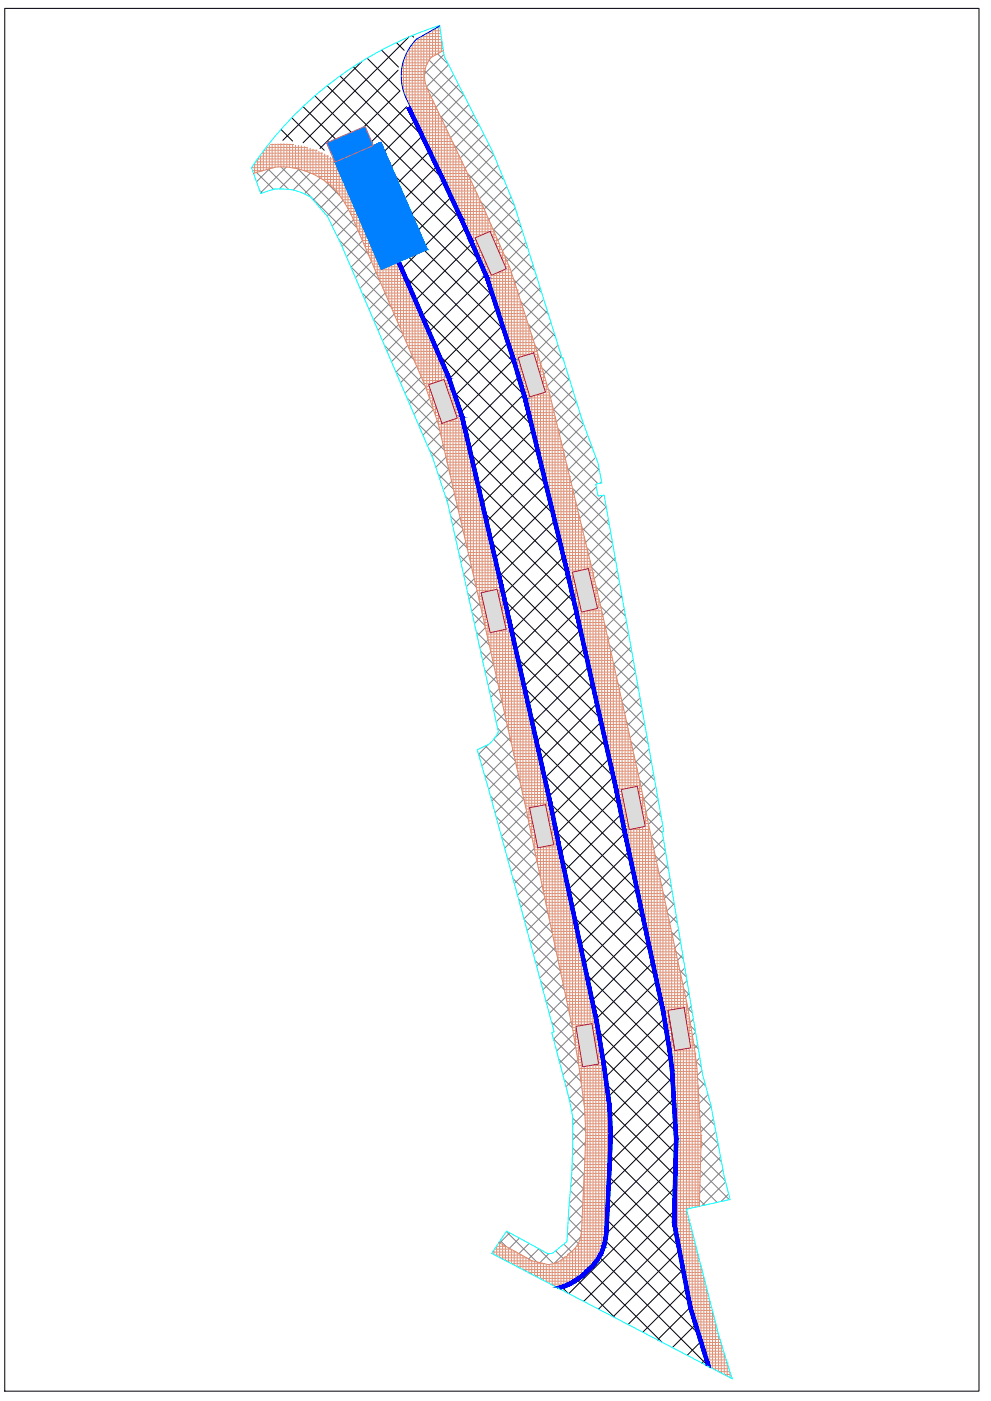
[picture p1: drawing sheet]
<svg xmlns="http://www.w3.org/2000/svg" width="297mm" height="420mm" viewBox="0 0 297 420" stroke-linecap="round" stroke-linejoin="round" font-family="sans-serif">
<!-- layer: kubza-10cm css -->
<g fill="none" stroke="#dd8a6e" stroke-width=".3">
<path d="M120.6 19.7h.1M120.9 18.3v.6h.7M120.9 19.1v.6h.7M120.9 20v.6h.7M121 18h.6M121.3 17.1h.3M121.8 16.1v.1h.6M121.8 16.4v.7h.6M121.8 17.3v.7h.6M121.8 18.2v.7h.6M121.8 19.1v.6h.6M121.8 20v.6h.6"/>
<path d="M122.2 15.3h.2M122.7 14.5h.6M122.7 14.7v.6h.6M122.7 15.6v.6h.6M122.7 16.4v.7h.6M122.7 17.3v.7h.6M122.7 18.2v.7h.6M122.7 19.1v.6h.6M122.7 20v.6h.6M122.7 14.4v.1M123.3 13.6h.1M123.6 13.2v.4h.6"/>
<path d="M123.6 13.8v.7h.6M123.6 14.7v.6h.6M123.6 15.6v.6h.6M123.6 16.4v.7h.6M123.6 17.3v.7h.6M123.6 18.2v.7h.6M123.6 19.1v.6h.6M123.6 20v.6h.6M123.9 12.7h.3M124.4 12.2v.5h.6M124.4 13v.6h.6M124.4 13.8v.7h.6"/>
<path d="M124.4 14.7v.6h.6M124.4 15.6v.6h.6M124.4 16.4v.7h.6M124.4 17.3v.7h.6M124.4 18.2v.7h.6M124.4 19.1v.6h.6M124.4 20v.6h.6M124.7 11.9h.3M125.3 11.4v.5h.6M125.3 12.1v.6h.6M125.3 13v.6h.6M125.3 13.8v.7h.6"/>
<path d="M125.3 14.7v.6h.6M125.3 15.6v.6h.6M125.3 16.4v.7h.6M125.3 17.3v.7h.6M125.3 18.2v.7h.6M125.3 19.1v.6h.6M125.3 20v.6h.6M126.2 11h.1M126.2 11h.6M126.2 11.2v.7h.6M126.2 12.1v.6h.6M126.2 13v.6h.6"/>
<path d="M126.2 13.8v.7h.6M126.2 14.7v.6h.6M126.2 15.6v.6h.6M126.2 16.4v.7h.6M126.2 17.3v.7h.6M126.2 18.2v.7h.6M126.2 19.1v.6h.6M126.2 20v.6h.6M127 10.5v.5h.7M127 11.2v.7h.7M127 12.1v.6h.7M127 13v.6h.7"/>
<path d="M127 13.8v.7h.7M127 14.7v.6h.7M127 15.6v.6h.7M127 16.4v.7h.7M127 17.3v.7h.7M127 18.2v.7h.7M127 19.1v.6h.7M127 20v.6h.5M127.9 10l.7 .1M127.9 10.3v.7h.7M127.9 11.2v.7h.7M127.9 12.1v.6h.7"/>
<path d="M127.9 13v.6h.7M127.9 13.8v.7h.7M127.9 14.7v.6h.7M127.9 15.6v.6h.7M127.9 16.4v.7h.7M127.9 17.3v.7h.7M127.9 18.2v.7h.3M127.9 19.1v.3M128.8 9.5v.6h.6M128.8 10.3v.7h.6M128.8 11.2v.7h.6M128.8 12.1v.6h.6"/>
<path d="M128.8 13v.6h.6M128.8 13.8v.7h.6M128.8 14.7v.6h.6M128.8 15.6v.6h.6M128.8 16.4v.7h.6M128.8 17.3v.5M129.3 9.2h.1M129.7 9v.2h.6M129.7 9.5v.6h.6M129.7 10.3v.7h.6M129.7 11.2v.7h.6M129.7 12.1v.6h.6"/>
<path d="M129.7 13v.6h.6M129.7 13.8v.7h.6M129.7 14.7v.6h.6M129.7 15.6v.6h.6M129.7 16.4v.6M130.5 8.6v.6h.7M130.5 9.5v.6h.7M130.5 10.3v.7h.7M130.5 11.2v.7h.7M130.5 12.1v.6h.7M130.5 13v.6h.7M130.5 13.8v.7h.7"/>
<path d="M130.5 14.7v.6h.7M130.5 15.6v.6h.5M130.5 16.4v.1M130.8 8.4h.4M131.4 8v.4h.5M131.4 8.6v.6h.6M131.4 9.5v.6h.6M131.4 10.3v.7h.6M131.4 11.2v.7h.6M131.4 12.1v.6h.6M131.4 13v.6h.6M131.4 13.8v.7h.6"/>
<path d="M131.4 14.7v.6h.6M131.4 15.6v.4M132.3 11.2l.1 .7M132.3 12.1v.6h.2M132.3 13v.6h.4M132.3 13.8v.7h.5M132.3 14.7v.6h.3M120.3 22.3h.4M120.3 23.2h.4M120.3 21.5h.4M120.3 24.1h.4M120.4 24.9h.3"/>
<path d="M120.4 20.6h.3M120.6 25.8h.1M120.9 20.8v.7h.7M120.9 21.7v.6h.7M120.9 22.6v.6h.7M120.9 23.5v.6h.7M120.9 24.3v.6h.7M120.9 25.2v.6h.7M120.9 26.1v.6h.7M120.9 26.9v.5M121 27.6h.6M121.3 28.5h.3"/>
<path d="M121.8 20.8v.7h.6M121.8 21.7v.6h.6M121.8 22.6v.6h.6M121.8 23.5v.6h.6M121.8 24.3v.6h.6M121.8 25.2v.6h.6M121.8 26.1v.6h.6M121.8 26.9v.7h.6M121.8 27.8v.7h.6M121.8 28.7v.7h.6M121.8 29.6h.1M122.1 30.2h.3"/>
<path d="M122.7 20.8v.7h.6M122.7 21.7v.6h.6M122.7 22.6v.6h.6M122.7 23.5v.6h.6M122.7 24.3v.6h.6M122.7 25.2v.6h.6M122.7 26.1v.6h.6M122.7 26.9v.7h.6M122.7 27.8v.7h.6M122.7 28.7v.7h.6M122.7 29.6v.6h.6M122.7 30.5v.6h.6"/>
<path d="M122.7 31.3v.1M122.9 32h.4M123.6 20.8v.7h.6M123.6 21.7v.6h.6M123.6 22.6v.6h.6M123.6 23.5v.6h.6M123.6 24.3v.6h.6M123.6 25.2v.6h.6M123.6 26.1v.6h.6M123.6 26.9v.7h.6M123.6 27.8v.7h.6M123.6 28.7v.7h.6"/>
<path d="M123.6 29.6v.6h.6M123.6 30.5v.6h.6M123.6 31.3v.7h.6M123.6 32.2v.6h.6M123.6 33.1v.1M123.8 33.7h.4M124.1 34.6h.1M124.4 20.8v.7h.6M124.4 21.7v.6h.6M124.4 22.6v.6h.6M124.4 23.5v.6h.6M124.4 24.3v.6h.6"/>
<path d="M124.4 25.2v.6h.6M124.4 26.1v.6h.6M124.4 26.9v.7h.6M124.4 27.8v.7h.6M124.4 28.7v.7h.6M124.4 29.6v.6h.6M124.4 30.5v.6h.6M124.4 31.3v.7h.6M124.4 32.2v.6h.6M124.4 33.1v.6h.6M124.4 33.9v.7h.6M124.4 34.8v.3"/>
<path d="M124.6 35.4h.4M125 36.3h.1M125.3 20.8v.7h.6M125.3 21.7v.6h.6M125.3 22.6v.6h.6M125.3 23.5v.6h.6M125.3 24.3v.6h.6M125.3 25.2v.6h.6M125.3 26.1v.6h.6M125.3 26.9v.7h.6M125.3 27.8v.7h.6M125.3 28.7v.7h.6"/>
<path d="M125.3 29.6v.6h.6M125.3 30.5v.6h.6M125.3 31.3v.7h.6M125.3 32.2v.6h.6M125.3 33.1v.6h.6M125.3 33.9v.7h.6M125.3 34.8v.6h.6M125.3 35.7v.6h.6M125.3 36.5v.4M125.4 37.2h.5M125.8 38.1h.1M126.2 20.8v.7h.6"/>
<path d="M126.2 21.7v.6h.6M126.2 22.6v.6h.6M126.2 23.5v.6h.6M126.2 24.3v.6h.6M126.2 25.2v.6h.6M126.2 26.1v.6h.6M126.2 26.9v.7h.6M126.2 27.8v.7h.6M126.2 28.7v.7h.6M126.2 29.6v.6h.6M126.2 30.5v.6h.6M126.2 31.3v.7h.6"/>
<path d="M126.2 32.2v.6h.6M126.2 33.1v.6h.6M126.2 33.9v.7h.6M126.2 34.8v.6h.6M126.2 35.7v.6h.6M126.2 36.5v.7h.6M126.2 37.4v.7h.6M126.2 38.3v.4M126.3 39h.5M126.6 39.8h.2M127 20.8v.7h.3M127 21.7v.6h.2"/>
<path d="M127 22.6v.6h.2M127 23.5v.6h.3M127 24.3v.6h.5M127 25.2v.6h.7M127 26.1v.6h.7M127 26.9v.7h.7M127 27.8v.7h.7M127 28.7v.7h.7M127 29.6v.6h.7M127 30.5v.6h.7M127 31.3v.7h.7M127 32.2v.6h.7"/>
<path d="M127 33.1v.6h.7M127 33.9v.7h.7M127 34.8v.6h.7M127 35.7v.6h.7M127 36.5v.7h.7M127 37.4v.7h.7M127 38.3v.7h.7M127 39.2v.6h.7M127.9 26.3v.4h.2M127.9 26.9v.7h.7M127.9 27.8v.7h.7M127.9 28.7v.7h.7"/>
<path d="M127.9 29.6v.6h.7M127.9 30.5v.6h.7M127.9 31.3v.7h.7M127.9 32.2v.6h.7M127.9 33.1v.6h.7M127.9 33.9v.7h.7M127.9 34.8v.6h.7M127.9 35.7v.6h.7M127.9 36.5v.7h.7M127.9 37.4v.7h.7M127.9 38.3v.7h.7M127.9 39.2v.6h.7"/>
<path d="M128.8 28.1v.4h.2M128.8 28.7v.7h.6M128.8 29.6v.6h.6M128.8 30.5v.6h.6M128.8 31.3v.7h.6M128.8 32.2v.6h.6M128.8 33.1v.6h.6M128.8 33.9v.7h.6M128.8 34.8v.6h.6M128.8 35.7v.6h.6M128.8 36.5v.7h.6M128.8 37.4v.7h.6"/>
<path d="M128.8 38.3v.7h.6M128.8 39.2v.6h.6M129.7 29.9l.1 .3M129.7 30.5v.6h.5M129.7 31.3v.7h.6M129.7 32.2v.6h.6M129.7 33.1v.6h.6M129.7 33.9v.7h.6M129.7 34.8v.6h.6M129.7 35.7v.6h.6M129.7 36.5v.7h.6M129.7 37.4v.7h.6"/>
<path d="M129.7 38.3v.7h.6M129.7 39.2v.6h.6M130.5 31.8l.1 .2M130.5 32.2v.6h.5M130.5 33.1v.6h.7M130.5 33.9v.7h.7M130.5 34.8v.6h.7M130.5 35.7v.6h.7M130.5 36.5v.7h.7M130.5 37.4v.7h.7M130.5 38.3v.7h.7M130.5 39.2v.6h.7"/>
<path d="M131.4 33.6l.1 .1M131.4 33.9v.7h.5M131.4 34.8v.6h.6M131.4 35.7v.6h.6M131.4 36.5v.7h.6M131.4 37.4v.7h.6M131.4 38.3v.7h.6M131.4 39.2v.6h.6M132.3 35.4h.1M132.3 35.7v.6h.4M132.3 36.5v.7h.6M132.3 37.4v.7h.6"/>
<path d="M132.3 38.3v.7h.6M132.3 39.2v.6h.6M133.2 37.4v.7h.3M133.2 38.3v.7h.6M133.2 39.2v.6h.6M134 39.2v.6h.4M75.5 50.2l.6 .1M75.7 51.2h.4M76 49.4h.1M76.3 48.9v.5h.6M76.3 49.7v.6h.6M76.3 50.6v.6h.6"/>
<path d="M76.3 51.4v.5M76.6 48.6h.3M77.2 47.7h.1M77.2 47.7h.6M77.2 47.9v.7h.6M77.2 48.8v.6h.6M77.2 49.7v.6h.6M77.2 50.6v.6h.6M77.2 51.4v.2M77.8 46.8h.1M78.1 46.5v.3h.6M78.1 47v.7h.6"/>
<path d="M78.1 47.9v.7h.6M78.1 48.8v.6h.6M78.1 49.7v.6h.6M78.1 50.6v.6h.6M78.5 45.9h.2M78.9 45.3v.6h.7M78.9 46.2v.6h.7M78.9 47v.7h.7M78.9 47.9v.7h.7M78.9 48.8v.6h.7M78.9 49.7v.6h.7M78.9 50.6v.6"/>
<path d="M79.1 45.1h.5M79.8 44.1l.7 .1M79.8 44.4v.7h.7M79.8 45.3v.6h.7M79.8 46.2v.6h.7M79.8 47v.7h.7M79.8 47.9v.7h.7M79.8 48.8v.6h.7M79.8 49.7v.6h.7M79.8 50.6v.3M80.7 43.6v.6h.7M80.7 44.4v.7h.7"/>
<path d="M80.7 45.3v.6h.7M80.7 46.2v.6h.7M80.7 47v.7h.7M80.7 47.9v.7h.7M80.7 48.8v.6h.7M80.7 49.7v.6h.7M80.7 50.6h.1M81 43.3h.4M81.6 43.2l.6 .1M81.6 43.6v.6h.6M81.6 44.4v.7h.6M81.6 45.3v.6h.6"/>
<path d="M81.6 46.2v.6h.6M81.6 47v.7h.6M81.6 47.9v.7h.6M81.6 48.8v.6h.6M81.6 49.7v.6h.3M82.5 43.2l.6 .1M82.5 43.6v.6h.6M82.5 44.4v.7h.6M82.5 45.3v.6h.6M82.5 46.2v.6h.6M82.5 47v.7h.6M82.5 47.9v.7h.6"/>
<path d="M82.5 48.8v.6h.6M82.5 49.7v.4M83.3 43.2v.1h.7M83.3 43.6v.6h.7M83.3 44.4v.7h.7M83.3 45.3v.6h.7M83.3 46.2v.6h.7M83.3 47v.7h.7M83.3 47.9v.7h.7M83.3 48.8v.6h.7M83.3 49.7v.4M84.2 43.1v.2h.6"/>
<path d="M84.2 43.6v.6h.6M84.2 44.4v.7h.6M84.2 45.3v.6h.6M84.2 46.2v.6h.6M84.2 47v.7h.6M84.2 47.9v.7h.6M84.2 48.8v.6h.6M84.2 49.7v.4M85.1 43.1v.2h.6M85.1 43.6v.6h.6M85.1 44.4v.7h.6M85.1 45.3v.6h.6"/>
<path d="M85.1 46.2v.6h.6M85.1 47v.7h.6M85.1 47.9v.7h.6M85.1 48.8v.6h.6M85.1 49.7v.4M86 43.2v.1h.6M86 43.6v.6h.6M86 44.4v.7h.6M86 45.3v.6h.6M86 46.2v.6h.6M86 47v.7h.6M86 47.9v.7h.6"/>
<path d="M86 48.8v.6h.6M86 49.7v.4M86.8 43.2l.6 .1M86.8 43.6v.6h.6M86.8 44.4v.7h.6M86.8 45.3v.6h.6M86.8 46.2v.6h.6M86.8 47v.7h.6M86.8 47.9v.7h.6M86.8 48.8v.6h.6M86.8 49.7v.5M87.7 43.3h.1"/>
<path d="M87.7 43.6v.6h.6M87.7 44.4v.7h.6M87.7 45.3v.6h.6M87.7 46.2v.6h.6M87.7 47v.7h.6M87.7 47.9v.7h.6M87.7 48.8v.6h.6M87.7 49.7v.6h.6M88.6 43.6v.6h.6M88.6 44.4v.7h.6M88.6 45.3v.6h.6M88.6 46.2v.6h.6"/>
<path d="M88.6 47v.7h.6M88.6 47.9v.7h.6M88.6 48.8v.6h.6M88.6 49.7v.6h.6M89.4 43.6v.6h.7M89.4 44.4v.7h.7M89.4 45.3v.6h.7M89.4 46.2v.6h.7M89.4 47v.7h.7M89.4 47.9v.7h.7M89.4 48.8v.6h.7M89.4 49.7v.6h.7"/>
<path d="M89.4 50.6v.1M90.3 43.7v.5h.7M90.3 44.4v.7h.7M90.3 45.3v.6h.7M90.3 46.2v.6h.7M90.3 47v.7h.7M90.3 47.9v.7h.7M90.3 48.8v.6h.7M90.3 49.7v.6h.7M90.3 50.6v.3M91.2 44v.2h.6M91.2 44.4v.7h.6"/>
<path d="M91.2 45.3v.6h.6M91.2 46.2v.6h.6M91.2 47v.7h.6M91.2 47.9v.7h.6M91.2 48.8v.6h.6M91.2 49.7v.6h.6M91.2 50.6v.6h.6M92.1 44.2h.1M92.1 44.4v.7h.6M92.1 45.3v.6h.6M92.1 46.2v.6h.6M92.1 47v.7h.6"/>
<path d="M92.1 47.9v.7h.6M92.1 48.8v.6h.6M92.1 49.7v.6h.6M92.1 50.6v.6h.6M92.1 51.4v.1M92.9 44.5v.6h.7M92.9 45.3v.6h.7M92.9 46.2v.6h.7M92.9 47v.7h.7M92.9 47.9v.7h.7M92.9 48.8v.6h.7M92.9 49.7v.6h.7"/>
<path d="M92.9 50.6v.6h.7M92.9 51.4v.5M93.4 52h.2M93.8 44.8v.3h.6M93.8 45.3v.6h.6M93.8 46.2v.6h.6M93.8 47v.7h.6M93.8 47.9v.7h.6M93.8 48.8v.6h.6M93.8 49.7v.6h.6M93.8 50.6v.6h.6M93.8 51.4v.6h.6"/>
<path d="M94.7 45.1h.1M94.7 45.3v.6h.6M94.7 46.2v.6h.6M94.7 47v.7h.6M94.7 47.9v.7h.6M94.7 48.8v.6h.6M94.7 49.7v.6h.6M94.7 50.6v.6h.6M94.7 51.4v.6h.6M94.7 52.3v.4M95.2 52.9h.1M95.6 45.4v.5h.6"/>
<path d="M95.6 46.2v.6h.6M95.6 47v.7h.6M95.6 47.9v.7h.6M95.6 48.8v.6h.6M95.6 49.7v.6h.6M95.6 50.6v.6h.6M95.6 51.4v.6h.6M95.6 52.3v.6h.6M96.4 45.8l.3 .1M96.4 46.2v.6h.7M96.4 47v.7h.7M96.4 47.9v.7h.7"/>
<path d="M96.4 48.8v.6h.7M96.4 49.7v.6h.7M96.4 50.6v.6h.7M96.4 51.4v.6h.7M96.4 52.3v.6h.7M96.4 53.2v.5M96.6 53.8h.5M97.3 46.2v.6h.6M97.3 47v.7h.6M97.3 47.9v.7h.6M97.3 48.8v.6h.6M97.3 49.7v.6h.6"/>
<path d="M97.3 50.6v.6h.6M97.3 51.4v.6h.6M97.3 52.3v.6h.6M97.3 53.2v.6h.6M97.3 54v.3M97.9 54.7h.1M98.2 54.9h.1M98.2 46.7l.3 .1M98.2 47v.7h.6M98.2 47.9v.7h.6M98.2 48.8v.6h.6M98.2 49.7v.6h.6"/>
<path d="M98.2 50.6v.6h.6M98.2 51.4v.6h.6M98.2 52.3v.6h.6M98.2 53.2v.6h.6M98.2 54v.7h.6M99 47.1v.6h.7M99 47.9v.7h.7M99 48.8v.6h.7M99 49.7v.6h.7M99 50.6v.6h.7M99 51.4v.6h.7M99 52.3v.6h.7"/>
<path d="M99 53.2v.6h.7M99 54v.7h.7M99 54.9v.7h.7M99.9 47.7h.1M99.9 47.9v.7h.7M99.9 48.8v.6h.7M99.9 49.7v.6h.7M99.9 50.6v.6h.7M99.9 51.4v.6h.7M99.9 52.3v.6h.7M99.9 53.2v.6h.7M99.9 54v.7h.7"/>
<path d="M99.9 54.9v.7h.7M99.9 55.8v.6h.7M100.8 48.2v.4h.5M100.8 48.8v.6h.7M100.8 49.7v.6h.7M100.8 50.6v.6h.7M100.8 51.4v.6h.7M100.8 52.3v.6h.7M100.8 53.2v.6h.7M100.8 54v.7h.7M100.8 54.9v.7h.7M100.8 55.8v.6h.7"/>
<path d="M100.8 56.7v.6h.7M101.7 48.9v.5h.6M101.7 49.7v.6h.6M101.7 50.6v.6h.6M101.7 51.4v.6h.6M101.7 52.3v.6h.6M101.7 53.2v.6h.6M101.7 54v.7h.6M101.7 54.9v.7h.6M101.7 55.8v.6h.6M101.7 56.7v.6h.6M101.7 57.5v.7h.6"/>
<path d="M101.7 58.4v.1M102.1 59.1h.2M102.6 49.7v.6h.6M102.6 50.6v.6h.6M102.6 51.4v.6h.6M102.6 52.3v.6h.6M102.6 53.2v.6h.6M102.6 54v.7h.6M102.6 54.9v.7h.6M102.6 55.8v.6h.6M102.6 56.7v.6h.6M102.6 57.5v.7h.6"/>
<path d="M102.6 58.4v.7h.6M102.6 59.3v.4M102.7 59.9h.5M103.4 50.2l.1 .1M103.4 50.6v.6h.7M103.4 51.4v.6h.7M103.4 52.3v.6h.7M103.4 53.2v.6h.7M103.4 54v.7h.7M103.4 54.9v.7h.7M103.4 55.8v.6h.7M103.4 56.7v.6h.7"/>
<path d="M103.4 57.5v.7h.7M103.4 58.4v.7h.7M103.4 59.3v.6h.7M104.3 51l.2 .2M104.3 51.4v.6h.6M104.3 52.3v.6h.6M104.3 53.2v.6h.6M104.3 54v.7h.6M104.3 54.9v.7h.6M104.3 55.8v.6h.6M104.3 56.7v.6h.6M104.3 57.5v.7h.6"/>
<path d="M104.3 58.4v.7h.6M104.3 59.3v.6h.6M105.2 51.9l.2 .1M105.2 52.3v.6h.6M105.2 53.2v.6h.6M105.2 54v.7h.6M105.2 54.9v.7h.6M105.2 55.8v.6h.6M105.2 56.7v.6h.6M105.2 57.5v.7h.6M105.2 58.4v.7h.6M105.2 59.3v.6h.6"/>
<path d="M106.1 52.8l.1 .1M106.1 53.2v.6h.6M106.1 54v.7h.6M106.1 54.9v.7h.6M106.1 55.8v.6h.6M106.1 56.7v.6h.6M106.1 57.5v.7h.6M106.1 58.4v.7h.6M106.1 59.3v.6h.6M106.9 54v.7h.6M106.9 54.9v.7h.7M106.9 55.8v.6h.7"/>
<path d="M106.9 56.7v.6h.7M106.9 57.5v.7h.7M106.9 58.4v.7h.7M106.9 59.3v.6h.7M107.8 55.1v.5h.3M107.8 55.8v.6h.6M107.8 56.7v.6h.6M107.8 57.5v.7h.6M107.8 58.4v.7h.6M107.8 59.3v.6h.6M108.7 56.4h.1M108.7 56.7v.6h.6"/>
<path d="M108.7 57.5v.7h.6M108.7 58.4v.7h.6M108.7 59.3v.6h.6M109.5 57.8v.4h.3M109.5 58.4v.7h.7M109.5 59.3v.6h.7M110.4 59.3v.6h.4M127 40.1v.5M127.1 40.7h.6M127.5 41.6h.2M127.9 40.1v.6h.7M127.9 41v.6h.7"/>
<path d="M127.9 41.8v.6h.7M128.3 43.3h.3M128.8 40.1v.6h.6M128.8 41v.6h.6M128.8 41.8v.6h.6M128.8 42.7v.6h.6M128.8 43.6v.6h.6M129.1 45.1h.3M129.7 40.1v.6h.6M129.7 41v.6h.6M129.7 41.8v.6h.6M129.7 42.7v.6h.6"/>
<path d="M129.7 43.6v.6h.6M129.7 44.4v.7h.6M129.7 45.3v.6h.6M130 46.8h.3M130.5 47.9h.1M130.5 40.1v.6h.7M130.5 41v.6h.7M130.5 41.8v.6h.7M130.5 42.7v.6h.7M130.5 43.6v.6h.7M130.5 44.4v.7h.7M130.5 45.3v.6h.7"/>
<path d="M130.5 46.2v.6h.7M130.5 47v.7h.7M130.8 48.6h.4M131.4 40.1v.6h.6M131.4 41v.6h.6M131.4 41.8v.6h.6M131.4 42.7v.6h.6M131.4 43.6v.6h.6M131.4 44.4v.7h.6M131.4 45.3v.6h.6M131.4 46.2v.6h.6M131.4 47v.7h.6"/>
<path d="M131.4 47.9v.7h.6M131.4 48.8v.6h.6M131.4 49.7v.1M131.6 50.3h.4M132.3 40.1v.6h.6M132.3 41v.6h.6M132.3 41.8v.6h.6M132.3 42.7v.6h.6M132.3 43.6v.6h.6M132.3 44.4v.7h.6M132.3 45.3v.6h.6M132.3 46.2v.6h.6"/>
<path d="M132.3 47v.7h.6M132.3 47.9v.7h.6M132.3 48.8v.6h.6M132.3 49.7v.6h.6M132.3 50.6v.6h.6M132.3 51.4v.2M132.5 52h.4M132.9 52.9h.1M133.2 40.1v.6h.6M133.2 41v.6h.6M133.2 41.8v.6h.6M133.2 42.7v.6h.6"/>
<path d="M133.2 43.6v.6h.6M133.2 44.4v.7h.6M133.2 45.3v.6h.6M133.2 46.2v.6h.6M133.2 47v.7h.6M133.2 47.9v.7h.6M133.2 48.8v.6h.6M133.2 49.7v.6h.6M133.2 50.6v.6h.6M133.2 51.4v.6h.6M133.2 52.3v.6h.6M133.2 53.2v.3"/>
<path d="M133.3 53.8h.5M133.7 54.7h.1M134 40.1v.6h.6M134 41v.6h.6M134 41.8v.6h.6M134 42.7v.6h.6M134 43.6v.6h.6M134 44.4v.7h.6M134 45.3v.6h.6M134 46.2v.6h.6M134 47v.7h.6M134 47.9v.7h.6"/>
<path d="M134 48.8v.6h.6M134 49.7v.6h.6M134 50.6v.6h.6M134 51.4v.6h.6M134 52.3v.6h.6M134 53.2v.6h.6M134 54v.7h.6M134 54.9v.4M134.1 55.6h.5M134.6 56.4h.1M134.9 41v.6h.3M134.9 41.8v.6h.6"/>
<path d="M134.9 42.7v.6h.6M134.9 43.6v.6h.6M134.9 44.4v.7h.6M134.9 45.3v.6h.6M134.9 46.2v.6h.6M134.9 47v.7h.6M134.9 47.9v.7h.6M134.9 48.8v.6h.6M134.9 49.7v.6h.6M134.9 50.6v.6h.6M134.9 51.4v.6h.6M134.9 52.3v.6h.6"/>
<path d="M134.9 53.2v.6h.6M134.9 54v.7h.6M134.9 54.9v.7h.6M134.9 55.8v.6h.6M134.9 56.7v.5M134.9 57.3h.6M135.4 58.2h.1M135.8 42.8v.5h.2M135.8 43.6v.6h.6M135.8 44.4v.7h.6M135.8 45.3v.6h.6M135.8 46.2v.6h.6"/>
<path d="M135.8 47v.7h.6M135.8 47.9v.7h.6M135.8 48.8v.6h.6M135.8 49.7v.6h.6M135.8 50.6v.6h.6M135.8 51.4v.6h.6M135.8 52.3v.6h.6M135.8 53.2v.6h.6M135.8 54v.7h.6M135.8 54.9v.7h.6M135.8 55.8v.6h.6M135.8 56.7v.6h.6"/>
<path d="M135.8 57.5v.7h.6M135.8 58.4v.7h.6M136.2 59.9h.2M136.6 44.6v.5h.2M136.6 45.3v.6h.7M136.6 46.2v.6h.7M136.6 47v.7h.7M136.6 47.9v.7h.7M136.6 48.8v.6h.7M136.6 49.7v.6h.7M136.6 50.6v.6h.7M136.6 51.4v.6h.7"/>
<path d="M136.6 52.3v.6h.7M136.6 53.2v.6h.7M136.6 54v.7h.7M136.6 54.9v.7h.7M136.6 55.8v.6h.7M136.6 56.7v.6h.7M136.6 57.5v.7h.7M136.6 58.4v.7h.7M136.6 59.3v.6h.7M137.5 46.5v.3h.2M137.5 47v.7h.6M137.5 47.9v.7h.7"/>
<path d="M137.5 48.8v.6h.7M137.5 49.7v.6h.7M137.5 50.6v.6h.7M137.5 51.4v.6h.7M137.5 52.3v.6h.7M137.5 53.2v.6h.7M137.5 54v.7h.7M137.5 54.9v.7h.7M137.5 55.8v.6h.7M137.5 56.7v.6h.7M137.5 57.5v.7h.7M137.5 58.4v.7h.7"/>
<path d="M137.5 59.3v.6h.7M138.4 48.3l.1 .3M138.4 48.8v.6h.5M138.4 49.7v.6h.7M138.4 50.6v.6h.7M138.4 51.4v.6h.7M138.4 52.3v.6h.7M138.4 53.2v.6h.7M138.4 54v.7h.7M138.4 54.9v.7h.7M138.4 55.8v.6h.7M138.4 56.7v.6h.7"/>
<path d="M138.4 57.5v.7h.7M138.4 58.4v.7h.7M138.4 59.3v.6h.7M139.3 50.1v.2M139.3 50.6v.6h.5M139.3 51.4v.6h.6M139.3 52.3v.6h.6M139.3 53.2v.6h.6M139.3 54v.7h.6M139.3 54.9v.7h.6M139.3 55.8v.6h.6M139.3 56.7v.6h.6"/>
<path d="M139.3 57.5v.7h.6M139.3 58.4v.7h.6M139.3 59.3v.6h.6M140.2 52h.1M140.2 52.3v.6h.4M140.2 53.2v.6h.6M140.2 54v.7h.6M140.2 54.9v.7h.6M140.2 55.8v.6h.6M140.2 56.7v.6h.6M140.2 57.5v.7h.6M140.2 58.4v.7h.6"/>
<path d="M140.2 59.3v.6h.6M141 54v.7h.4M141 54.9v.7h.7M141 55.8v.6h.7M141 56.7v.6h.7M141 57.5v.7h.7M141 58.4v.7h.7M141 59.3v.6h.7M141.9 55.8v.6h.3M141.9 56.7v.6h.6M141.9 57.5v.7h.6M141.9 58.4v.7h.6"/>
<path d="M141.9 59.3v.6h.6M142.8 57.6v.6h.2M142.8 58.4v.7h.6M142.8 59.3v.6h.6M143.7 59.5v.4h.1M103.4 60.2v.6h.7M103.4 61.1h.1M103.8 61.7h.3M104.3 60.2v.6h.6M104.3 61.1v.6h.6M104.3 61.9v.6h.6M104.8 63.4h.1"/>
<path d="M105.2 60.2v.6h.6M105.2 61.1v.6h.6M105.2 61.9v.6h.6M105.2 62.8v.6h.6M105.2 63.7v.6h.6M105.6 65.2h.2M106.1 60.2v.6h.6M106.1 61.1v.6h.6M106.1 61.9v.6h.6M106.1 62.8v.6h.6M106.1 63.7v.6h.6M106.1 64.5v.7h.6"/>
<path d="M106.1 65.4v.7h.6M106.4 66.9h.3M106.9 60.2v.6h.7M106.9 61.1v.6h.7M106.9 61.9v.6h.7M106.9 62.8v.6h.7M106.9 63.7v.6h.7M106.9 64.5v.7h.7M106.9 65.4v.7h.7M106.9 66.3v.6h.7M106.9 67.2v.6h.7M106.9 68v.2"/>
<path d="M107.1 68.7h.5M107.5 69.5h.1M107.8 60.2v.6h.6M107.8 61.1v.6h.6M107.8 61.9v.6h.6M107.8 62.8v.6h.6M107.8 63.7v.6h.6M107.8 64.5v.7h.6M107.8 65.4v.7h.6M107.8 66.3v.6h.6M107.8 67.2v.6h.6M107.8 68v.7h.6"/>
<path d="M107.8 68.9v.6h.6M107.8 69.8v.4M107.9 70.4h.5M108.2 71.3h.2M108.7 60.2v.6h.6M108.7 61.1v.6h.6M108.7 61.9v.6h.6M108.7 62.8v.6h.6M108.7 63.7v.6h.6M108.7 64.5v.7h.6M108.7 65.4v.7h.6M108.7 66.3v.6h.6"/>
<path d="M108.7 67.2v.6h.6M108.7 68v.7h.6M108.7 68.9v.6h.6M108.7 69.8v.6h.6M108.7 70.7v.6h.6M108.7 71.5v.7h.6M109 73h.3M109.5 60.2v.6h.7M109.5 61.1v.6h.7M109.5 61.9v.6h.7M109.5 62.8v.6h.7M109.5 63.7v.6h.7"/>
<path d="M109.5 64.5v.7h.7M109.5 65.4v.7h.7M109.5 66.3v.6h.7M109.5 67.2v.6h.7M109.5 68v.7h.7M109.5 68.9v.6h.7M109.5 69.8v.6h.7M109.5 70.7v.6h.7M109.5 71.5v.7h.7M109.5 72.4v.6h.7M109.5 73.3v.6h.7M109.5 74.1v.2"/>
<path d="M109.8 74.8h.4M110.1 75.7h.1M110.4 60.2v.6h.7M110.4 61.1v.6h.7M110.4 61.9v.6h.7M110.4 62.8v.6h.7M110.4 63.7v.6h.7M110.4 64.5v.7h.7M110.4 65.4v.7h.7M110.4 66.3v.6h.7M110.4 67.2v.6h.7M110.4 68v.7h.7"/>
<path d="M110.4 68.9v.6h.7M110.4 69.8v.6h.7M110.4 70.7v.6h.7M110.4 71.5v.7h.7M110.4 72.4v.6h.7M110.4 73.3v.6h.7M110.4 74.1v.7h.7M110.4 75v.7h.7M110.4 75.9v.4M110.5 76.6h.6M110.9 77.4h.2M111.3 61.1v.6h.4"/>
<path d="M111.3 61.9v.6h.6M111.3 62.8v.6h.6M111.3 63.7v.6h.6M111.3 64.5v.7h.6M111.3 65.4v.7h.6M111.3 66.3v.6h.6M111.3 67.2v.6h.6M111.3 68v.7h.6M111.3 68.9v.6h.6M111.3 69.8v.6h.6M111.3 70.7v.6h.6M111.3 71.5v.7h.6"/>
<path d="M111.3 72.4v.6h.6M111.3 73.3v.6h.6M111.3 74.1v.7h.6M111.3 75v.7h.6M111.3 75.9v.7h.6M111.3 76.8v.6h.6M111.3 77.7v.6h.6M111.7 79.2h.2M112.2 62.8v.6h.2M112.2 63.7v.6h.6M112.2 64.5v.7h.6M112.2 65.4v.7h.6"/>
<path d="M112.2 66.3v.6h.6M112.2 67.2v.6h.6M112.2 68v.7h.6M112.2 68.9v.6h.6M112.2 69.8v.6h.6M112.2 70.7v.6h.6M112.2 71.5v.7h.6M112.2 72.4v.6h.6M112.2 73.3v.6h.6M112.2 74.1v.7h.6M112.2 75v.7h.6M112.2 75.9v.7h.6"/>
<path d="M112.2 76.8v.6h.6M112.2 77.7v.6h.6M112.2 78.5v.7h.6M112.2 79.4v.6h.6M113.1 64.9l.1 .3M113.1 65.4v.7h.5M113.1 66.3v.6h.6M113.1 67.2v.6h.6M113.1 68v.7h.6M113.1 68.9v.6h.6M113.1 69.8v.6h.6M113.1 70.7v.6h.6"/>
<path d="M113.1 71.5v.7h.6M113.1 72.4v.6h.6M113.1 73.3v.6h.6M113.1 74.1v.7h.6M113.1 75v.7h.6M113.1 75.9v.7h.6M113.1 76.8v.6h.6M113.1 77.7v.6h.6M113.1 78.5v.7h.6M113.1 79.4v.6h.6M113.9 66.9h.1M113.9 67.2v.6h.4"/>
<path d="M113.9 68v.7h.6M113.9 68.9v.6h.6M113.9 69.8v.6h.6M113.9 70.7v.6h.6M113.9 71.5v.7h.6M113.9 72.4v.6h.6M113.9 73.3v.6h.6M113.9 74.1v.7h.6M113.9 75v.7h.6M113.9 75.9v.7h.6M113.9 76.8v.6h.6M113.9 77.7v.6h.6"/>
<path d="M113.9 78.5v.7h.6M113.9 79.4v.6h.6M114.8 68.9v.6h.3M114.8 69.8v.6h.6M114.8 70.7v.6h.6M114.8 71.5v.7h.6M114.8 72.4v.6h.6M114.8 73.3v.6h.6M114.8 74.1v.7h.6M114.8 75v.7h.6M114.8 75.9v.7h.6M114.8 76.8v.6h.6"/>
<path d="M114.8 77.7v.6h.6M114.8 78.5v.7h.6M114.8 79.4v.6h.6M115.7 70.9l.1 .4M115.7 71.5v.7h.5M115.7 72.4v.6h.6M115.7 73.3v.6h.6M115.7 74.1v.7h.6M115.7 75v.7h.6M115.7 75.9v.7h.6M115.7 76.8v.6h.6M115.7 77.7v.6h.6"/>
<path d="M115.7 78.5v.7h.6M115.7 79.4v.6h.6M116.5 73h.1M116.5 73.3v.6h.5M116.5 74.1v.7h.7M116.5 75v.7h.7M116.5 75.9v.7h.7M116.5 76.8v.6h.7M116.5 77.7v.6h.7M116.5 78.5v.7h.7M116.5 79.4v.6h.7M117.4 75v.7h.3"/>
<path d="M117.4 75.9v.7h.7M117.4 76.8v.6h.7M117.4 77.7v.6h.7M117.4 78.5v.7h.7M117.4 79.4v.6h.7M118.3 77v.4h.2M118.3 77.7v.6h.6M118.3 78.5v.7h.6M118.3 79.4v.6h.6M119.2 79v.2M119.2 79.4v.6h.4M136.6 60.2v.6h.7"/>
<path d="M137 61.7h.3M137.5 60.2v.6h.7M137.5 61.1v.6h.7M137.5 61.9v.6h.7M137.5 62.8h.1M137.8 63.4h.4M138.4 60.2v.6h.7M138.4 61.1v.6h.7M138.4 61.9v.6h.7M138.4 62.8v.6h.7M138.4 63.7v.6h.7M138.4 64.5v.2"/>
<path d="M138.6 65.2h.5M139 66.1h.1M139.3 60.2v.6h.6M139.3 61.1v.6h.6M139.3 61.9v.6h.6M139.3 62.8v.6h.6M139.3 63.7v.6h.6M139.3 64.5v.7h.6M139.3 65.4v.7h.6M139.3 66.3v.4M139.4 66.9h.5M139.8 67.8h.1"/>
<path d="M140.2 60.2v.6h.6M140.2 61.1v.6h.6M140.2 61.9v.6h.6M140.2 62.8v.6h.6M140.2 63.7v.6h.6M140.2 64.5v.7h.6M140.2 65.4v.7h.6M140.2 66.3v.6h.6M140.2 67.2v.6h.6M140.2 68v.7h.6M140.5 69.5h.3M141 70.7h.1"/>
<path d="M141 60.2v.6h.7M141 61.1v.6h.7M141 61.9v.6h.7M141 62.8v.6h.7M141 63.7v.6h.7M141 64.5v.7h.7M141 65.4v.7h.7M141 66.3v.6h.7M141 67.2v.6h.7M141 68v.7h.7M141 68.9v.6h.7M141 69.8v.6h.7"/>
<path d="M141.3 71.3h.4M141.9 60.2v.6h.6M141.9 61.1v.6h.6M141.9 61.9v.6h.6M141.9 62.8v.6h.6M141.9 63.7v.6h.6M141.9 64.5v.7h.6M141.9 65.4v.7h.6M141.9 66.3v.6h.6M141.9 67.2v.6h.6M141.9 68v.7h.6M141.9 68.9v.6h.6"/>
<path d="M141.9 69.8v.6h.6M141.9 70.7v.6h.6M141.9 71.5v.7h.6M141.9 72.4v.3M142.1 73h.4M142.4 73.9h.1M142.8 60.2v.6h.6M142.8 61.1v.6h.6M142.8 61.9v.6h.6M142.8 62.8v.6h.6M142.8 63.7v.6h.6M142.8 64.5v.7h.6"/>
<path d="M142.8 65.4v.7h.6M142.8 66.3v.6h.6M142.8 67.2v.6h.6M142.8 68v.7h.6M142.8 68.9v.6h.6M142.8 69.8v.6h.6M142.8 70.7v.6h.6M142.8 71.5v.7h.6M142.8 72.4v.6h.6M142.8 73.3v.6h.6M142.8 74.1v.6M142.8 74.8h.6"/>
<path d="M143.2 75.7h.2M143.7 60.2v.6h.6M143.7 61.1v.6h.6M143.7 61.9v.6h.6M143.7 62.8v.6h.6M143.7 63.7v.6h.6M143.7 64.5v.7h.6M143.7 65.4v.7h.6M143.7 66.3v.6h.6M143.7 67.2v.6h.6M143.7 68v.7h.6M143.7 68.9v.6h.6"/>
<path d="M143.7 69.8v.6h.6M143.7 70.7v.6h.6M143.7 71.5v.7h.6M143.7 72.4v.6h.6M143.7 73.3v.6h.6M143.7 74.1v.7h.6M143.7 75v.7h.6M143.7 75.9v.7h.6M144 77.4h.3M144.5 61.4l.1 .3M144.5 61.9v.6h.6M144.5 62.8v.6h.6"/>
<path d="M144.5 63.7v.6h.6M144.5 64.5v.7h.6M144.5 65.4v.7h.6M144.5 66.3v.6h.6M144.5 67.2v.6h.6M144.5 68v.7h.6M144.5 68.9v.6h.6M144.5 69.8v.6h.6M144.5 70.7v.6h.6M144.5 71.5v.7h.6M144.5 72.4v.6h.6M144.5 73.3v.6h.6"/>
<path d="M144.5 74.1v.7h.6M144.5 75v.7h.6M144.5 75.9v.7h.6M144.5 76.8v.6h.6M144.5 77.7v.6h.6M144.5 78.5v.2M144.7 79.2h.4M145.4 63.3v.1M145.4 63.7v.6h.4M145.4 64.5v.7h.6M145.4 65.4v.7h.6M145.4 66.3v.6h.6"/>
<path d="M145.4 67.2v.6h.6M145.4 68v.7h.6M145.4 68.9v.6h.6M145.4 69.8v.6h.6M145.4 70.7v.6h.6M145.4 71.5v.7h.6M145.4 72.4v.6h.6M145.4 73.3v.6h.6M145.4 74.1v.7h.6M145.4 75v.7h.6M145.4 75.9v.7h.6M145.4 76.8v.6h.6"/>
<path d="M145.4 77.7v.6h.6M145.4 78.5v.7h.6M145.4 79.4v.6h.6M146.2 65.4v.7h.4M146.2 66.3v.6h.7M146.2 67.2v.6h.7M146.2 68v.7h.7M146.2 68.9v.6h.7M146.2 69.8v.6h.7M146.2 70.7v.6h.7M146.2 71.5v.7h.7M146.2 72.4v.6h.7"/>
<path d="M146.2 73.3v.6h.7M146.2 74.1v.7h.7M146.2 75v.7h.7M146.2 75.9v.7h.7M146.2 76.8v.6h.7M146.2 77.7v.6h.7M146.2 78.5v.7h.7M146.2 79.4v.6h.7M147.1 67.3v.5h.2M147.1 68v.7h.6M147.1 68.9v.6h.7M147.1 69.8v.6h.7"/>
<path d="M147.1 70.7v.6h.7M147.1 71.5v.7h.7M147.1 72.4v.6h.7M147.1 73.3v.6h.7M147.1 74.1v.7h.7M147.1 75v.7h.7M147.1 75.9v.7h.7M147.1 76.8v.6h.7M147.1 77.7v.6h.7M147.1 78.5v.7h.7M147.1 79.4v.6h.7M148 69.3l.1 .2"/>
<path d="M148 69.8v.6h.5M148 70.7v.6h.7M148 71.5v.7h.7M148 72.4v.6h.7M148 73.3v.6h.7M148 74.1v.7h.7M148 75v.7h.7M148 75.9v.7h.7M148 76.8v.6h.7M148 77.7v.6h.7M148 78.5v.7h.7M148 79.4v.6h.7"/>
<path d="M148.9 71.5v.7h.4M148.9 72.4v.6h.6M148.9 73.3v.6h.6M148.9 74.1v.7h.6M148.9 75v.7h.6M148.9 75.9v.7h.6M148.9 76.8v.6h.6M148.9 77.7v.6h.6M148.9 78.5v.7h.6M148.9 79.4v.6h.6M149.8 73.3v.6h.2M149.8 74.1v.7h.6"/>
<path d="M149.8 75v.7h.6M149.8 75.9v.7h.6M149.8 76.8v.6h.6M149.8 77.7v.6h.6M149.8 78.5v.7h.6M149.8 79.4v.6h.6M150.7 75.3l.1 .4M150.7 75.9v.7h.5M150.7 76.8v.6h.6M150.7 77.7v.6h.6M150.7 78.5v.7h.6M150.7 79.4v.6h.6"/>
<path d="M151.5 77.4h.1M151.5 77.7v.6h.4M151.5 78.5v.7h.6M151.5 79.4v.6h.6M151.5 77.3v.1M152.4 79.4v.6h.3M112.2 80.3v.1M112.4 80.9h.4M112.8 81.8h.1M113.1 80.3v.6h.6M113.1 81.2v.6h.6M113.1 82v.4"/>
<path d="M113.1 82.6h.6M113.5 83.5h.2M113.9 80.3v.6h.6M113.9 81.2v.6h.6M113.9 82v.6h.6M113.9 82.9v.6h.6M113.9 83.7v.7h.6M114.3 85.3h.2M114.8 80.3v.6h.6M114.8 81.2v.6h.6M114.8 82v.6h.6M114.8 82.9v.6h.6"/>
<path d="M114.8 83.7v.7h.6M114.8 84.6v.7h.6M114.8 85.5v.7h.6M114.8 86.4v.1M115 87h.4M115.4 87.9h.1M115.7 80.3v.6h.6M115.7 81.2v.6h.6M115.7 82v.6h.6M115.7 82.9v.6h.6M115.7 83.7v.7h.6M115.7 84.6v.7h.6"/>
<path d="M115.7 85.5v.7h.6M115.7 86.4v.6h.6M115.7 87.3v.6h.6M115.7 88.2v.3M115.8 88.8h.5M116.2 89.6h.1M116.5 80.3v.6h.7M116.5 81.2v.6h.7M116.5 82v.6h.7M116.5 82.9v.6h.7M116.5 83.7v.7h.7M116.5 84.6v.7h.7"/>
<path d="M116.5 85.5v.7h.7M116.5 86.4v.6h.7M116.5 87.3v.6h.7M116.5 88.2v.6h.7M116.5 89v.6h.7M116.5 89.9v.6M116.6 90.5h.6M117 91.4h.2M117.4 92.5h.1M117.4 80.3v.6h.7M117.4 81.2v.6h.7M117.4 82v.6h.7"/>
<path d="M117.4 82.9v.6h.7M117.4 83.7v.7h.7M117.4 84.6v.7h.7M117.4 85.5v.7h.7M117.4 86.4v.6h.7M117.4 87.3v.6h.7M117.4 88.2v.6h.7M117.4 89v.6h.7M117.4 89.9v.6h.7M117.4 90.8v.6h.7M117.4 91.6v.7h.7M117.7 93.1h.4"/>
<path d="M118.3 80.3v.6h.6M118.3 81.2v.6h.6M118.3 82v.6h.6M118.3 82.9v.6h.6M118.3 83.7v.7h.6M118.3 84.6v.7h.6M118.3 85.5v.7h.6M118.3 86.4v.6h.6M118.3 87.3v.6h.6M118.3 88.2v.6h.6M118.3 89v.6h.6M118.3 89.9v.6h.6"/>
<path d="M118.3 90.8v.6h.6M118.3 91.6v.7h.6M118.3 92.5v.6h.6M118.3 93.4v.6h.6M118.3 94.2v.3M118.4 94.9h.5M118.8 95.8h.1M119.2 80.3v.6h.6M119.2 81.2v.6h.6M119.2 82v.6h.6M119.2 82.9v.6h.6M119.2 83.7v.7h.6"/>
<path d="M119.2 84.6v.7h.6M119.2 85.5v.7h.6M119.2 86.4v.6h.6M119.2 87.3v.6h.6M119.2 88.2v.6h.6M119.2 89v.6h.6M119.2 89.9v.6h.6M119.2 90.8v.6h.6M119.2 91.6v.7h.6M119.2 92.5v.6h.6M119.2 93.4v.6h.6M119.2 94.2v.7h.6"/>
<path d="M119.2 95.1v.7h.6M119.2 96v.6M119.2 96.7h.6M119.6 97.5h.2M120 81.2v.6h.3M120 82v.6h.7M120 82.9v.6h.7M120 83.7v.7h.7M120 84.6v.7h.7M120 85.5v.7h.7M120 86.4v.6h.7M120 87.3v.6h.7"/>
<path d="M120 88.2v.6h.7M120 89v.6h.7M120 89.9v.6h.7M120 90.8v.6h.7M120 91.6v.7h.7M120 92.5v.6h.7M120 93.4v.6h.7M120 94.2v.7h.7M120 95.1v.7h.7M120 96v.7h.7M120 96.9v.6h.7M120 97.8v.6h.7"/>
<path d="M120.3 99.3h.4M120.9 83.1v.4h.2M120.9 83.7v.7h.6M120.9 84.6v.7h.7M120.9 85.5v.7h.7M120.9 86.4v.6h.7M120.9 87.3v.6h.7M120.9 88.2v.6h.7M120.9 89v.6h.7M120.9 89.9v.6h.7M120.9 90.8v.6h.7M120.9 91.6v.7h.7"/>
<path d="M120.9 92.5v.6h.7M120.9 93.4v.6h.7M120.9 94.2v.7h.7M120.9 95.1v.7h.7M120.9 96v.7h.7M120.9 96.9v.6h.7M120.9 97.8v.6h.7M120.9 98.7v.6h.7M120.9 99.5v.6h.7M121.8 85.1l.1 .2M121.8 85.5v.7h.4M121.8 86.4v.6h.6"/>
<path d="M121.8 87.3v.6h.6M121.8 88.2v.6h.6M121.8 89v.6h.6M121.8 89.9v.6h.6M121.8 90.8v.6h.6M121.8 91.6v.7h.6M121.8 92.5v.6h.6M121.8 93.4v.6h.6M121.8 94.2v.7h.6M121.8 95.1v.7h.6M121.8 96v.7h.6M121.8 96.9v.6h.6"/>
<path d="M121.8 97.8v.6h.6M121.8 98.7v.6h.6M121.8 99.5v.6h.6M122.7 87.3v.6h.3M122.7 88.2v.6h.6M122.7 89v.6h.6M122.7 89.9v.6h.6M122.7 90.8v.6h.6M122.7 91.6v.7h.6M122.7 92.5v.6h.6M122.7 93.4v.6h.6M122.7 94.2v.7h.6"/>
<path d="M122.7 95.1v.7h.6M122.7 96v.7h.6M122.7 96.9v.6h.6M122.7 97.8v.6h.6M122.7 98.7v.6h.6M122.7 99.5v.6h.6M123.6 89.1v.5h.2M123.6 89.9v.6h.5M123.6 90.8v.6h.6M123.6 91.6v.7h.6M123.6 92.5v.6h.6M123.6 93.4v.6h.6"/>
<path d="M123.6 94.2v.7h.6M123.6 95.1v.7h.6M123.6 96v.7h.6M123.6 96.9v.6h.6M123.6 97.8v.6h.6M123.6 98.7v.6h.6M123.6 99.5v.6h.6M124.4 91.2l.1 .2M124.4 91.6v.7h.5M124.4 92.5v.6h.6M124.4 93.4v.6h.6M124.4 94.2v.7h.6"/>
<path d="M124.4 95.1v.7h.6M124.4 96v.7h.6M124.4 96.9v.6h.6M124.4 97.8v.6h.6M124.4 98.7v.6h.6M124.4 99.5v.6h.6M125.3 93.4v.6h.3M125.3 94.2v.7h.6M125.3 95.1v.7h.6M125.3 96v.7h.6M125.3 96.9v.6h.6M125.3 97.8v.6h.6"/>
<path d="M125.3 98.7v.6h.6M125.3 99.5v.6h.6M126.2 95.2v.6h.2M126.2 96v.7h.6M126.2 96.9v.6h.6M126.2 97.8v.6h.6M126.2 98.7v.6h.6M126.2 99.5v.6h.6M127 97.3l.2 .2M127 97.8v.6h.5M127 98.7v.6h.7M127 99.5v.6h.7"/>
<path d="M127.9 99.3h.1M127.9 99.5v.6h.4M145.1 80h.1M145.4 80.3v.4M145.5 80.9h.5M145.9 81.8h.1M146.2 80.3v.6h.7M146.2 81.2v.6h.7M146.2 82v.6h.7M146.5 83.5h.4M146.8 84.4h.1M147.1 80.3v.6h.7"/>
<path d="M147.1 81.2v.6h.7M147.1 82v.6h.7M147.1 82.9v.6h.7M147.1 83.7v.7h.7M147.1 84.6v.7h.7M147.4 86.2h.4M147.7 87h.1M148 80.3v.6h.7M148 81.2v.6h.7M148 82v.6h.7M148 82.9v.6h.7M148 83.7v.7h.7"/>
<path d="M148 84.6v.7h.7M148 85.5v.7h.7M148 86.4v.6h.7M148 87.3v.6h.7M148.3 88.8h.4M148.5 89.6h.2M148.9 80.3v.6h.6M148.9 81.2v.6h.6M148.9 82v.6h.6M148.9 82.9v.6h.6M148.9 83.7v.7h.6M148.9 84.6v.7h.6"/>
<path d="M148.9 85.5v.7h.6M148.9 86.4v.6h.6M148.9 87.3v.6h.6M148.9 88.2v.6h.6M148.9 89v.6h.6M148.9 89.9v.6h.6M149.1 91.4h.4M149.4 92.3h.1M149.8 93.4h.1M149.8 80.3v.6h.6M149.8 81.2v.6h.6M149.8 82v.6h.6"/>
<path d="M149.8 82.9v.6h.6M149.8 83.7v.7h.6M149.8 84.6v.7h.6M149.8 85.5v.7h.6M149.8 86.4v.6h.6M149.8 87.3v.6h.6M149.8 88.2v.6h.6M149.8 89v.6h.6M149.8 89.9v.6h.6M149.8 90.8v.6h.6M149.8 91.6v.7h.6M149.8 92.5v.6h.6"/>
<path d="M150 94h.4M150.2 94.9h.2M150.7 80.3v.6h.6M150.7 81.2v.6h.6M150.7 82v.6h.6M150.7 82.9v.6h.6M150.7 83.7v.7h.6M150.7 84.6v.7h.6M150.7 85.5v.7h.6M150.7 86.4v.6h.6M150.7 87.3v.6h.6M150.7 88.2v.6h.6"/>
<path d="M150.7 89v.6h.6M150.7 89.9v.6h.6M150.7 90.8v.6h.6M150.7 91.6v.7h.6M150.7 92.5v.6h.6M150.7 93.4v.6h.6M150.7 94.2v.7h.6M150.7 95.1v.7h.6M150.7 96v.1M150.8 96.7h.5M151.1 97.5h.2M151.5 80.3v.6h.6"/>
<path d="M151.5 81.2v.6h.6M151.5 82v.6h.6M151.5 82.9v.6h.6M151.5 83.7v.7h.6M151.5 84.6v.7h.6M151.5 85.5v.7h.6M151.5 86.4v.6h.6M151.5 87.3v.6h.6M151.5 88.2v.6h.6M151.5 89v.6h.6M151.5 89.9v.6h.6M151.5 90.8v.6h.6"/>
<path d="M151.5 91.6v.7h.6M151.5 92.5v.6h.6M151.5 93.4v.6h.6M151.5 94.2v.7h.6M151.5 95.1v.7h.6M151.5 96v.7h.6M151.5 96.9v.6h.6M151.5 97.8v.6h.6M151.5 98.7v.1M151.7 99.3h.4M152.4 80.3v.6h.6M152.4 81.2v.6h.6"/>
<path d="M152.4 82v.6h.6M152.4 82.9v.6h.6M152.4 83.7v.7h.6M152.4 84.6v.7h.6M152.4 85.5v.7h.6M152.4 86.4v.6h.6M152.4 87.3v.6h.6M152.4 88.2v.6h.6M152.4 89v.6h.6M152.4 89.9v.6h.6M152.4 90.8v.6h.6M152.4 91.6v.7h.6"/>
<path d="M152.4 92.5v.6h.6M152.4 93.4v.6h.6M152.4 94.2v.7h.6M152.4 95.1v.7h.6M152.4 96v.7h.6M152.4 96.9v.6h.6M152.4 97.8v.6h.6M152.4 98.7v.6h.6M152.4 99.5v.6h.6M153.3 81.6v.2M153.3 82v.6h.3M153.3 82.9v.6h.6"/>
<path d="M153.3 83.7v.7h.6M153.3 84.6v.7h.6M153.3 85.5v.7h.6M153.3 86.4v.6h.6M153.3 87.3v.6h.6M153.3 88.2v.6h.6M153.3 89v.6h.6M153.3 89.9v.6h.6M153.3 90.8v.6h.6M153.3 91.6v.7h.6M153.3 92.5v.6h.6M153.3 93.4v.6h.6"/>
<path d="M153.3 94.2v.7h.6M153.3 95.1v.7h.6M153.3 96v.7h.6M153.3 96.9v.6h.6M153.3 97.8v.6h.6M153.3 98.7v.6h.6M153.3 99.5v.6h.6M154.1 84.4h.1M154.1 84.6v.7h.4M154.1 85.5v.7h.6M154.1 86.4v.6h.7M154.1 87.3v.6h.7"/>
<path d="M154.1 88.2v.6h.7M154.1 89v.6h.7M154.1 89.9v.6h.7M154.1 90.8v.6h.7M154.1 91.6v.7h.7M154.1 92.5v.6h.7M154.1 93.4v.6h.7M154.1 94.2v.7h.7M154.1 95.1v.7h.7M154.1 96v.7h.7M154.1 96.9v.6h.7M154.1 97.8v.6h.7"/>
<path d="M154.1 98.7v.6h.7M154.1 99.5v.6h.7M155 87h.1M155 87.3v.6h.3M155 88.2v.6h.6M155 89v.6h.6M155 89.9v.6h.6M155 90.8v.6h.6M155 91.6v.7h.6M155 92.5v.6h.6M155 93.4v.6h.6M155 94.2v.7h.6"/>
<path d="M155 95.1v.7h.6M155 96v.7h.6M155 96.9v.6h.6M155 97.8v.6h.6M155 98.7v.6h.6M155 99.5v.6h.6M155.9 89.9v.6h.3M155.9 90.8v.6h.5M155.9 91.6v.7h.6M155.9 92.5v.6h.6M155.9 93.4v.6h.6M155.9 94.2v.7h.6"/>
<path d="M155.9 95.1v.7h.6M155.9 96v.7h.6M155.9 96.9v.6h.6M155.9 97.8v.6h.6M155.9 98.7v.6h.6M155.9 99.5v.6h.6M156.7 92.5v.6h.3M156.7 93.4v.6h.6M156.7 94.2v.7h.7M156.7 95.1v.7h.7M156.7 96v.7h.7M156.7 96.9v.6h.7"/>
<path d="M156.7 97.8v.6h.7M156.7 98.7v.6h.7M156.7 99.5v.6h.7M157.6 95.1v.7h.2M157.6 96v.7h.5M157.6 96.9v.6h.7M157.6 97.8v.6h.7M157.6 98.7v.6h.7M157.6 99.5v.6h.7M158.5 97.8v.6h.2M158.5 98.7v.6h.5M158.5 99.5v.6h.7"/>
<path d="M120.9 100.4v.2M121.1 101h.5M121.5 101.9h.1M121.8 100.4v.6h.6M121.8 101.2v.7h.6M121.8 102.1v.5M121.8 102.8h.6M122.2 103.6h.2M122.7 100.4v.6h.6M122.7 101.2v.7h.6M122.7 102.1v.7h.6M122.7 103v.6h.6"/>
<path d="M122.7 103.9v.6h.6M123 105.4h.3M123.6 100.4v.6h.6M123.6 101.2v.7h.6M123.6 102.1v.7h.6M123.6 103v.6h.6M123.6 103.9v.6h.6M123.6 104.7v.7h.6M123.6 105.6v.7h.6M123.6 106.5v.2M123.7 107.1h.5M124.1 108h.1"/>
<path d="M124.4 100.4v.6h.6M124.4 101.2v.7h.6M124.4 102.1v.7h.6M124.4 103v.6h.6M124.4 103.9v.6h.6M124.4 104.7v.7h.6M124.4 105.6v.7h.6M124.4 106.5v.6h.6M124.4 107.4v.6h.6M124.4 108.3v.4M124.5 108.9h.5M124.9 109.7h.1"/>
<path d="M125.3 100.4v.6h.6M125.3 101.2v.7h.6M125.3 102.1v.7h.6M125.3 103v.6h.6M125.3 103.9v.6h.6M125.3 104.7v.7h.6M125.3 105.6v.7h.6M125.3 106.5v.6h.6M125.3 107.4v.6h.6M125.3 108.3v.6h.6M125.3 109.1v.6h.6M125.3 110v.6h.6"/>
<path d="M125.6 111.5h.3M126.2 100.4v.6h.6M126.2 101.2v.7h.6M126.2 102.1v.7h.6M126.2 103v.6h.6M126.2 103.9v.6h.6M126.2 104.7v.7h.6M126.2 105.6v.7h.6M126.2 106.5v.6h.6M126.2 107.4v.6h.6M126.2 108.3v.6h.6M126.2 109.1v.6h.6"/>
<path d="M126.2 110v.6h.6M126.2 110.9v.6h.6M126.2 111.7v.7h.6M126.2 112.6v.2M126.4 113.3h.4M126.7 114.1h.1M127 100.4v.6h.7M127 101.2v.7h.7M127 102.1v.7h.7M127 103v.6h.7M127 103.9v.6h.7M127 104.7v.7h.7"/>
<path d="M127 105.6v.7h.7M127 106.5v.6h.7M127 107.4v.6h.7M127 108.3v.6h.7M127 109.1v.6h.7M127 110v.6h.7M127 110.9v.6h.7M127 111.7v.7h.7M127 112.6v.7h.7M127 113.5v.6h.7M127 114.4v.4M127.1 115h.6"/>
<path d="M127.5 115.9h.2M127.9 100.4v.6h.7M127.9 101.2v.7h.7M127.9 102.1v.7h.7M127.9 103v.6h.7M127.9 103.9v.6h.7M127.9 104.7v.7h.7M127.9 105.6v.7h.7M127.9 106.5v.6h.7M127.9 107.4v.6h.7M127.9 108.3v.6h.7M127.9 109.1v.6h.7"/>
<path d="M127.9 110v.6h.7M127.9 110.9v.6h.7M127.9 111.7v.7h.7M127.9 112.6v.7h.7M127.9 113.5v.6h.7M127.9 114.4v.6h.7M127.9 115.2v.7h.7M127.9 116.1v.7h.7M127.9 117h.1M128.1 117.6h.5M128.4 118.5h.2M128.8 101.3v.6h.3"/>
<path d="M128.8 102.1v.7h.6M128.8 103v.6h.6M128.8 103.9v.6h.6M128.8 104.7v.7h.6M128.8 105.6v.7h.6M128.8 106.5v.6h.6M128.8 107.4v.6h.6M128.8 108.3v.6h.6M128.8 109.1v.6h.6M128.8 110v.6h.6M128.8 110.9v.6h.6M128.8 111.7v.7h.6"/>
<path d="M128.8 112.6v.7h.6M128.8 113.5v.6h.6M128.8 114.4v.6h.6M128.8 115.2v.7h.6M128.8 116.1v.7h.6M128.8 117v.6h.6M128.8 117.9v.6h.6M128.8 118.7v.7h.6M129.7 103.3l.1 .3M129.7 103.9v.6h.5M129.7 104.7v.7h.6M129.7 105.6v.7h.6"/>
<path d="M129.7 106.5v.6h.6M129.7 107.4v.6h.6M129.7 108.3v.6h.6M129.7 109.1v.6h.6M129.7 110v.6h.6M129.7 110.9v.6h.6M129.7 111.7v.7h.6M129.7 112.6v.7h.6M129.7 113.5v.6h.6M129.7 114.4v.6h.6M129.7 115.2v.7h.6M129.7 116.1v.7h.6"/>
<path d="M129.7 117v.6h.6M129.7 117.9v.6h.6M129.7 118.7v.7h.6M129.7 119.6v.6h.6M130.5 105.4h.1M130.5 105.6v.7h.4M130.5 106.5v.6h.7M130.5 107.4v.6h.7M130.5 108.3v.6h.7M130.5 109.1v.6h.7M130.5 110v.6h.7M130.5 110.9v.6h.7"/>
<path d="M130.5 111.7v.7h.7M130.5 112.6v.7h.7M130.5 113.5v.6h.7M130.5 114.4v.6h.7M130.5 115.2v.7h.7M130.5 116.1v.7h.7M130.5 117v.6h.7M130.5 117.9v.6h.7M130.5 118.7v.7h.7M130.5 119.6v.6h.7M131.4 107.4v.6h.3M131.4 108.3v.6h.6"/>
<path d="M131.4 109.1v.6h.6M131.4 110v.6h.6M131.4 110.9v.6h.6M131.4 111.7v.7h.6M131.4 112.6v.7h.6M131.4 113.5v.6h.6M131.4 114.4v.6h.6M131.4 115.2v.7h.6M131.4 116.1v.7h.6M131.4 117v.6h.6M131.4 117.9v.6h.6M131.4 118.7v.7h.6"/>
<path d="M131.4 119.6v.6h.6M132.3 109.4v.3h.1M132.3 110v.6h.5M132.3 110.9v.6h.6M132.3 111.7v.7h.6M132.3 112.6v.7h.6M132.3 113.5v.6h.6M132.3 114.4v.6h.6M132.3 115.2v.7h.6M132.3 116.1v.7h.6M132.3 117v.6h.6M132.3 117.9v.6h.6"/>
<path d="M132.3 118.7v.7h.6M132.3 119.6v.6h.6M133.2 111.4v.1M133.2 111.7v.7h.4M133.2 112.6v.7h.6M133.2 113.5v.6h.6M133.2 114.4v.6h.6M133.2 115.2v.7h.6M133.2 116.1v.7h.6M133.2 117v.6h.6M133.2 117.9v.6h.6M133.2 118.7v.7h.6"/>
<path d="M133.2 119.6v.6h.6M134 113.5v.6h.3M134 114.4v.6h.6M134 115.2v.7h.6M134 116.1v.7h.6M134 117v.6h.6M134 117.9v.6h.6M134 118.7v.7h.6M134 119.6v.6h.6M134.9 116.1v.7h.3M134.9 117v.6h.6M134.9 117.9v.6h.6"/>
<path d="M134.9 118.7v.7h.6M134.9 119.6v.6h.6M135.8 118.7v.7h.3M135.8 119.6v.6h.6M152 100.1h.1M152.4 100.4v.6h.6M152.4 101.2v.3M152.5 101.9h.5M152.8 102.8h.2M153.3 100.4v.6h.6M153.3 101.2v.7h.6M153.3 102.1v.7h.6"/>
<path d="M153.3 103v.6h.6M153.3 103.9v.3M153.4 104.5h.5M153.7 105.4h.2M154.1 100.4v.6h.7M154.1 101.2v.7h.7M154.1 102.1v.7h.7M154.1 103v.6h.7M154.1 103.9v.6h.7M154.1 104.7v.7h.7M154.1 105.6v.7h.7M154.1 106.5v.4"/>
<path d="M154.2 107.1h.6M154.5 108h.3M154.8 108.9h.1M155 100.4v.6h.6M155 101.2v.7h.6M155 102.1v.7h.6M155 103v.6h.6M155 103.9v.6h.6M155 104.7v.7h.6M155 105.6v.7h.6M155 106.5v.6h.6M155 107.4v.6h.6"/>
<path d="M155 108.3v.6h.6M155 109.1v.6h.6M155.3 110.6h.3M155.5 111.5h.1M155.9 100.4v.6h.6M155.9 101.2v.7h.6M155.9 102.1v.7h.6M155.9 103v.6h.6M155.9 103.9v.6h.6M155.9 104.7v.7h.6M155.9 105.6v.7h.6M155.9 106.5v.6h.6"/>
<path d="M155.9 107.4v.6h.6M155.9 108.3v.6h.6M155.9 109.1v.6h.6M155.9 110v.6h.6M155.9 110.9v.6h.6M155.9 111.7v.7h.6M155.9 112.6v.1M156.1 113.3h.4M156.3 114.1h.2M156.7 100.4v.6h.7M156.7 101.2v.7h.7M156.7 102.1v.7h.7"/>
<path d="M156.7 103v.6h.7M156.7 103.9v.6h.7M156.7 104.7v.7h.7M156.7 105.6v.7h.7M156.7 106.5v.6h.7M156.7 107.4v.6h.7M156.7 108.3v.6h.7M156.7 109.1v.6h.7M156.7 110v.6h.7M156.7 110.9v.6h.7M156.7 111.7v.7h.7M156.7 112.6v.7h.7"/>
<path d="M156.7 113.5v.6h.7M156.7 114.4v.6h.7M156.7 115.2v.4M156.8 115.9h.6M157.1 116.8h.3M157.3 117.6h.1M157.6 100.4v.6h.7M157.6 101.2v.7h.7M157.6 102.1v.7h.7M157.6 103v.6h.7M157.6 103.9v.6h.7M157.6 104.7v.7h.7"/>
<path d="M157.6 105.6v.7h.7M157.6 106.5v.6h.7M157.6 107.4v.6h.7M157.6 108.3v.6h.7M157.6 109.1v.6h.7M157.6 110v.6h.7M157.6 110.9v.6h.7M157.6 111.7v.7h.7M157.6 112.6v.7h.7M157.6 113.5v.6h.7M157.6 114.4v.6h.7M157.6 115.2v.7h.7"/>
<path d="M157.6 116.1v.7h.7M157.6 117v.6h.7M157.6 117.9v.6h.7M157.9 119.4h.4M158.5 100.4v.6h.7M158.5 101.2v.7h.7M158.5 102.1v.7h.7M158.5 103v.6h.7M158.5 103.9v.6h.7M158.5 104.7v.7h.7M158.5 105.6v.7h.7M158.5 106.5v.6h.7"/>
<path d="M158.5 107.4v.6h.7M158.5 108.3v.6h.7M158.5 109.1v.6h.7M158.5 110v.6h.7M158.5 110.9v.6h.7M158.5 111.7v.7h.7M158.5 112.6v.7h.7M158.5 113.5v.6h.7M158.5 114.4v.6h.7M158.5 115.2v.7h.7M158.5 116.1v.7h.7M158.5 117v.6h.7"/>
<path d="M158.5 117.9v.6h.7M158.5 118.7v.7h.7M158.5 119.6v.6h.7M159.4 100.5v.5h.1M159.4 101.2v.7h.4M159.4 102.1v.7h.6M159.4 103v.6h.6M159.4 103.9v.6h.6M159.4 104.7v.7h.6M159.4 105.6v.7h.6M159.4 106.5v.6h.6M159.4 107.4v.6h.6"/>
<path d="M159.4 108.3v.6h.6M159.4 109.1v.6h.6M159.4 110v.6h.6M159.4 110.9v.6h.6M159.4 111.7v.7h.6M159.4 112.6v.7h.6M159.4 113.5v.6h.6M159.4 114.4v.6h.6M159.4 115.2v.7h.6M159.4 116.1v.7h.6M159.4 117v.6h.6M159.4 117.9v.6h.6"/>
<path d="M159.4 118.7v.7h.6M159.4 119.6v.6h.6M160.3 103.2l.1 .4M160.3 103.9v.6h.4M160.3 104.7v.7h.6M160.3 105.6v.7h.6M160.3 106.5v.6h.6M160.3 107.4v.6h.6M160.3 108.3v.6h.6M160.3 109.1v.6h.6M160.3 110v.6h.6M160.3 110.9v.6h.6"/>
<path d="M160.3 111.7v.7h.6M160.3 112.6v.7h.6M160.3 113.5v.6h.6M160.3 114.4v.6h.6M160.3 115.2v.7h.6M160.3 116.1v.7h.6M160.3 117v.6h.6M160.3 117.9v.6h.6M160.3 118.7v.7h.6M160.3 119.6v.6h.6M161.1 105.9l.1 .4M161.1 106.5v.6h.4"/>
<path d="M161.1 107.4v.6h.6M161.1 108.3v.6h.7M161.1 109.1v.6h.7M161.1 110v.6h.7M161.1 110.9v.6h.7M161.1 111.7v.7h.7M161.1 112.6v.7h.7M161.1 113.5v.6h.7M161.1 114.4v.6h.7M161.1 115.2v.7h.7M161.1 116.1v.7h.7M161.1 117v.6h.7"/>
<path d="M161.1 117.9v.6h.7M161.1 118.7v.7h.7M161.1 119.6v.6h.7M162 108.9h.1M162 109.1v.6h.2M162 110v.6h.5M162 110.9v.6h.6M162 111.7v.7h.6M162 112.6v.7h.6M162 113.5v.6h.6M162 114.4v.6h.6M162 115.2v.7h.6"/>
<path d="M162 116.1v.7h.6M162 117v.6h.6M162 117.9v.6h.6M162 118.7v.7h.6M162 119.6v.6h.6M162.9 111.8v.6h.2M162.9 112.6v.7h.4M162.9 113.5v.6h.6M162.9 114.4v.6h.6M162.9 115.2v.7h.6M162.9 116.1v.7h.6M162.9 117v.6h.6"/>
<path d="M162.9 117.9v.6h.6M162.9 118.7v.7h.6M162.9 119.6v.6h.6M163.7 114.7l.1 .3M163.7 115.2v.7h.4M163.7 116.1v.7h.7M163.7 117v.6h.7M163.7 117.9v.6h.7M163.7 118.7v.7h.7M163.7 119.6v.6h.7M164.6 117.9v.6h.2M164.6 118.7v.7h.4"/>
<path d="M164.6 119.6v.6h.7M129 120.2h.4M129.3 121.1h.1M129.7 120.5v.6h.6M129.7 121.3v.7h.6M129.9 122.9h.4M130.2 123.8h.1M130.5 120.5v.6h.7M130.5 121.3v.7h.7M130.5 122.2v.7h.7M130.5 123.1v.7h.7M130.5 124v.6h.7"/>
<path d="M130.8 125.5h.4M131.1 126.4h.1M131.4 120.5v.6h.6M131.4 121.3v.7h.6M131.4 122.2v.7h.6M131.4 123.1v.7h.6M131.4 124v.6h.6M131.4 124.9v.6h.6M131.4 125.7v.7h.6M131.4 126.6v.6h.6M131.6 128.1h.4M131.8 129h.2"/>
<path d="M132 129.9h.1M132.3 120.5v.6h.6M132.3 121.3v.7h.6M132.3 122.2v.7h.6M132.3 123.1v.7h.6M132.3 124v.6h.6M132.3 124.9v.6h.6M132.3 125.7v.7h.6M132.3 126.6v.6h.6M132.3 127.5v.6h.6M132.3 128.4v.6h.6M132.3 129.2v.7h.6"/>
<path d="M132.3 130.1v.6h.6M132.3 131v.1M132.4 131.6h.5M132.6 132.5h.3M132.8 133.4h.1M133.2 120.5v.6h.6M133.2 121.3v.7h.6M133.2 122.2v.7h.6M133.2 123.1v.7h.6M133.2 124v.6h.6M133.2 124.9v.6h.6M133.2 125.7v.7h.6"/>
<path d="M133.2 126.6v.6h.6M133.2 127.5v.6h.6M133.2 128.4v.6h.6M133.2 129.2v.7h.6M133.2 130.1v.6h.6M133.2 131v.6h.6M133.2 131.8v.7h.6M133.2 132.7v.7h.6M133.2 133.6v.7h.6M133.2 134.5v.3M133.2 135.1h.6M133.4 136h.4"/>
<path d="M133.6 136.8h.2M134 120.5v.6h.6M134 121.3v.7h.6M134 122.2v.7h.6M134 123.1v.7h.6M134 124v.6h.6M134 124.9v.6h.6M134 125.7v.7h.6M134 126.6v.6h.6M134 127.5v.6h.6M134 128.4v.6h.6M134 129.2v.7h.6"/>
<path d="M134 130.1v.6h.6M134 131v.6h.6M134 131.8v.7h.6M134 132.7v.7h.6M134 133.6v.7h.6M134 134.5v.6h.6M134 135.4v.6h.6M134 136.2v.6h.6M134 137.1v.6h.6M134 138v.6h.6M134.2 139.5h.4M134.9 120.5v.6h.6"/>
<path d="M134.9 121.3v.7h.6M134.9 122.2v.7h.6M134.9 123.1v.7h.6M134.9 124v.6h.6M134.9 124.9v.6h.6M134.9 125.7v.7h.6M134.9 126.6v.6h.6M134.9 127.5v.6h.6M134.9 128.4v.6h.6M134.9 129.2v.7h.6M134.9 130.1v.6h.6M134.9 131v.6h.6"/>
<path d="M134.9 131.8v.7h.6M134.9 132.7v.7h.6M134.9 133.6v.7h.6M134.9 134.5v.6h.6M134.9 135.4v.6h.6M134.9 136.2v.6h.6M134.9 137.1v.6h.6M134.9 138v.6h.6M134.9 138.8v.7h.6M134.9 139.7v.6h.6M135.8 120.5v.6h.6M135.8 121.3v.7h.6"/>
<path d="M135.8 122.2v.7h.6M135.8 123.1v.7h.6M135.8 124v.6h.6M135.8 124.9v.6h.6M135.8 125.7v.7h.6M135.8 126.6v.6h.6M135.8 127.5v.6h.6M135.8 128.4v.6h.6M135.8 129.2v.7h.6M135.8 130.1v.6h.6M135.8 131v.6h.6M135.8 131.8v.7h.6"/>
<path d="M135.8 132.7v.7h.6M135.8 133.6v.7h.6M135.8 134.5v.6h.6M135.8 135.4v.6h.6M135.8 136.2v.6h.6M135.8 137.1v.6h.6M135.8 138v.6h.6M135.8 138.8v.7h.6M135.8 139.7v.6h.6M136.6 121.1h.1M136.6 121.3v.7h.4M136.6 122.2v.7h.7"/>
<path d="M136.6 123.1v.7h.7M136.6 124v.6h.7M136.6 124.9v.6h.7M136.6 125.7v.7h.7M136.6 126.6v.6h.7M136.6 127.5v.6h.7M136.6 128.4v.6h.7M136.6 129.2v.7h.7M136.6 130.1v.6h.7M136.6 131v.6h.7M136.6 131.8v.7h.7M136.6 132.7v.7h.7"/>
<path d="M136.6 133.6v.7h.7M136.6 134.5v.6h.7M136.6 135.4v.6h.7M136.6 136.2v.6h.7M136.6 137.1v.6h.7M136.6 138v.6h.7M136.6 138.8v.7h.7M136.6 139.7v.6h.7M137.5 123.6l.1 .2M137.5 124v.6h.4M137.5 124.9v.6h.6M137.5 125.7v.7h.7"/>
<path d="M137.5 126.6v.6h.7M137.5 127.5v.6h.7M137.5 128.4v.6h.7M137.5 129.2v.7h.7M137.5 130.1v.6h.7M137.5 131v.6h.7M137.5 131.8v.7h.7M137.5 132.7v.7h.7M137.5 133.6v.7h.7M137.5 134.5v.6h.7M137.5 135.4v.6h.7M137.5 136.2v.6h.7"/>
<path d="M137.5 137.1v.6h.7M137.5 138v.6h.7M137.5 138.8v.7h.7M137.5 139.7v.6h.7M138.4 126.7l.1 .5M138.4 127.5v.6h.4M138.4 128.4v.6h.5M138.4 129.2v.7h.7M138.4 130.1v.6h.7M138.4 131v.6h.7M138.4 131.8v.7h.7M138.4 132.7v.7h.7"/>
<path d="M138.4 133.6v.7h.7M138.4 134.5v.6h.7M138.4 135.4v.6h.7M138.4 136.2v.6h.7M138.4 137.1v.6h.7M138.4 138v.6h.7M138.4 138.8v.7h.7M138.4 139.7v.6h.7M139.3 130.4v.3M139.3 131v.6h.3M139.3 131.8v.7h.5M139.3 132.7v.7h.6"/>
<path d="M139.3 133.6v.7h.6M139.3 134.5v.6h.6M139.3 135.4v.6h.6M139.3 136.2v.6h.6M139.3 137.1v.6h.6M139.3 138v.6h.6M139.3 138.8v.7h.6M139.3 139.7v.6h.6M140.2 134.3h.1M140.2 134.5v.6h.2M140.2 135.4v.6h.4M140.2 136.2v.6h.6"/>
<path d="M140.2 137.1v.6h.6M140.2 138v.6h.6M140.2 138.8v.7h.6M140.2 139.7v.6h.6M140.2 134.2v.1M141 138l.2 .6M141 138.8v.7h.4M141 139.7v.6h.6M158.1 120.2h.2M158.5 120.5v.6h.7M158.5 121.3v.7h.7M158.7 122.9h.5"/>
<path d="M158.9 123.8h.3M159.4 120.5v.6h.6M159.4 121.3v.7h.6M159.4 122.2v.7h.6M159.4 123.1v.7h.6M159.4 124v.6h.6M159.4 124.9v.6h.6M159.6 126.4h.4M159.8 127.2h.2M160 128.1h.1M160.3 120.5v.6h.6M160.3 121.3v.7h.6"/>
<path d="M160.3 122.2v.7h.6M160.3 123.1v.7h.6M160.3 124v.6h.6M160.3 124.9v.6h.6M160.3 125.7v.7h.6M160.3 126.6v.6h.6M160.3 127.5v.6h.6M160.3 128.4v.6h.6M160.4 129.9h.5M160.6 130.7h.3M160.9 131.6h.1M161.1 120.5v.6h.7"/>
<path d="M161.1 121.3v.7h.7M161.1 122.2v.7h.7M161.1 123.1v.7h.7M161.1 124v.6h.7M161.1 124.9v.6h.7M161.1 125.7v.7h.7M161.1 126.6v.6h.7M161.1 127.5v.6h.7M161.1 128.4v.6h.7M161.1 129.2v.7h.7M161.1 130.1v.6h.7M161.1 131v.6h.7"/>
<path d="M161.1 131.8v.7h.7M161.1 132.7v.1M161.3 133.4h.5M161.5 134.3h.3M161.7 135.1h.1M162 120.5v.6h.6M162 121.3v.7h.6M162 122.2v.7h.6M162 123.1v.7h.6M162 124v.6h.6M162 124.9v.6h.6M162 125.7v.7h.6"/>
<path d="M162 126.6v.6h.6M162 127.5v.6h.6M162 128.4v.6h.6M162 129.2v.7h.6M162 130.1v.6h.6M162 131v.6h.6M162 131.8v.7h.6M162 132.7v.7h.6M162 133.6v.7h.6M162 134.5v.6h.6M162 135.4v.6h.6M162 136.2v.2"/>
<path d="M162.1 136.8h.5M162.3 137.7h.3M162.5 138.6h.1M162.9 120.5v.6h.6M162.9 121.3v.7h.6M162.9 122.2v.7h.6M162.9 123.1v.7h.6M162.9 124v.6h.6M162.9 124.9v.6h.6M162.9 125.7v.7h.6M162.9 126.6v.6h.6M162.9 127.5v.6h.6"/>
<path d="M162.9 128.4v.6h.6M162.9 129.2v.7h.6M162.9 130.1v.6h.6M162.9 131v.6h.6M162.9 131.8v.7h.6M162.9 132.7v.7h.6M162.9 133.6v.7h.6M162.9 134.5v.6h.6M162.9 135.4v.6h.6M162.9 136.2v.6h.6M162.9 137.1v.6h.6M162.9 138v.6h.6"/>
<path d="M162.9 138.8v.7h.6M162.9 139.7v.3M163.7 120.5v.6h.7M163.7 121.3v.7h.7M163.7 122.2v.7h.7M163.7 123.1v.7h.7M163.7 124v.6h.7M163.7 124.9v.6h.7M163.7 125.7v.7h.7M163.7 126.6v.6h.7M163.7 127.5v.6h.7M163.7 128.4v.6h.7"/>
<path d="M163.7 129.2v.7h.7M163.7 130.1v.6h.7M163.7 131v.6h.7M163.7 131.8v.7h.7M163.7 132.7v.7h.7M163.7 133.6v.7h.7M163.7 134.5v.6h.7M163.7 135.4v.6h.7M163.7 136.2v.6h.7M163.7 137.1v.6h.7M163.7 138v.6h.7M163.7 138.8v.7h.7"/>
<path d="M163.7 139.7v.6h.7M164.6 120.5v.6h.7M164.6 121.3v.7h.7M164.6 122.2v.7h.7M164.6 123.1v.7h.7M164.6 124v.6h.7M164.6 124.9v.6h.7M164.6 125.7v.7h.7M164.6 126.6v.6h.7M164.6 127.5v.6h.7M164.6 128.4v.6h.7M164.6 129.2v.7h.7"/>
<path d="M164.6 130.1v.6h.7M164.6 131v.6h.7M164.6 131.8v.7h.7M164.6 132.7v.7h.7M164.6 133.6v.7h.7M164.6 134.5v.6h.7M164.6 135.4v.6h.7M164.6 136.2v.6h.7M164.6 137.1v.6h.7M164.6 138v.6h.7M164.6 138.8v.7h.7M164.6 139.7v.6h.7"/>
<path d="M165.5 121.3v.7h.2M165.5 122.2v.7h.4M165.5 123.1v.7h.6M165.5 124v.6h.6M165.5 124.9v.6h.6M165.5 125.7v.7h.6M165.5 126.6v.6h.6M165.5 127.5v.6h.6M165.5 128.4v.6h.6M165.5 129.2v.7h.6M165.5 130.1v.6h.6M165.5 131v.6h.6"/>
<path d="M165.5 131.8v.7h.6M165.5 132.7v.7h.6M165.5 133.6v.7h.6M165.5 134.5v.6h.6M165.5 135.4v.6h.6M165.5 136.2v.6h.6M165.5 137.1v.6h.6M165.5 138v.6h.6M165.5 138.8v.7h.6M165.5 139.7v.6h.6M166.4 124.9v.6h.1M166.4 125.7v.7h.3"/>
<path d="M166.4 126.6v.6h.5M166.4 127.5v.6h.6M166.4 128.4v.6h.6M166.4 129.2v.7h.6M166.4 130.1v.6h.6M166.4 131v.6h.6M166.4 131.8v.7h.6M166.4 132.7v.7h.6M166.4 133.6v.7h.6M166.4 134.5v.6h.6M166.4 135.4v.6h.6M166.4 136.2v.6h.6"/>
<path d="M166.4 137.1v.6h.6M166.4 138v.6h.6M166.4 138.8v.7h.6M166.4 139.7v.6h.6M167.2 128.5l.2 .5M167.2 129.2v.7h.4M167.2 130.1v.6h.6M167.2 131v.6h.7M167.2 131.8v.7h.7M167.2 132.7v.7h.7M167.2 133.6v.7h.7M167.2 134.5v.6h.7"/>
<path d="M167.2 135.4v.6h.7M167.2 136.2v.6h.7M167.2 137.1v.6h.7M167.2 138v.6h.7M167.2 138.8v.7h.7M167.2 139.7v.6h.7M168.1 132.1l.1 .4M168.1 132.7v.7h.3M168.1 133.6v.7h.5M168.1 134.5v.6h.7M168.1 135.4v.6h.7M168.1 136.2v.6h.7"/>
<path d="M168.1 137.1v.6h.7M168.1 138v.6h.7M168.1 138.8v.7h.7M168.1 139.7v.6h.7M169 135.7l.1 .3M169 136.2v.6h.3M169 137.1v.6h.5M169 138v.6h.6M169 138.8v.7h.6M169 139.7v.6h.6M169.9 139.5h.1M169.9 139.7v.6h.2"/>
<path d="M169.9 139.3v.2M134.4 140.3h.2M134.6 141.2h.1M134.9 142.3h.1M134.9 140.6v.6h.6M134.9 141.4v.7h.6M135 143h.5M135.2 143.9h.3M135.5 144.7h.1M135.8 140.6v.6h.6M135.8 141.4v.7h.6M135.8 142.3v.7h.6"/>
<path d="M135.8 143.2v.7h.6M135.8 144.1v.6h.6M135.8 145v.6h.6M135.8 145.9v.2M135.9 146.5h.5M136 147.3h.4M136.3 148.2h.1M136.6 140.6v.6h.7M136.6 141.4v.7h.7M136.6 142.3v.7h.7M136.6 143.2v.7h.7M136.6 144.1v.6h.7"/>
<path d="M136.6 145v.6h.7M136.6 145.9v.6h.7M136.6 146.7v.6h.7M136.6 147.6v.6h.7M136.6 148.5v.6h.7M136.6 149.3v.6M136.7 150h.6M136.9 150.8h.4M137.1 151.7h.2M137.3 152.6h.1M137.5 140.6v.6h.7M137.5 141.4v.7h.7"/>
<path d="M137.5 142.3v.7h.7M137.5 143.2v.7h.7M137.5 144.1v.6h.7M137.5 145v.6h.7M137.5 145.9v.6h.7M137.5 146.7v.6h.7M137.5 147.6v.6h.7M137.5 148.5v.6h.7M137.5 149.3v.7h.7M137.5 150.2v.6h.7M137.5 151.1v.6h.7M137.5 151.9v.7h.7"/>
<path d="M137.5 152.8v.7h.7M137.7 154.3h.5M137.9 155.2h.3M138.1 156.1h.1M138.4 140.6v.6h.7M138.4 141.4v.7h.7M138.4 142.3v.7h.7M138.4 143.2v.7h.7M138.4 144.1v.6h.7M138.4 145v.6h.7M138.4 145.9v.6h.7M138.4 146.7v.6h.7"/>
<path d="M138.4 147.6v.6h.7M138.4 148.5v.6h.7M138.4 149.3v.7h.7M138.4 150.2v.6h.7M138.4 151.1v.6h.7M138.4 151.9v.7h.7M138.4 152.8v.7h.7M138.4 153.7v.6h.7M138.4 154.6v.6h.7M138.4 155.5v.6h.7M138.4 156.3v.6h.7M138.4 157.2v.2"/>
<path d="M138.5 157.8h.6M138.7 158.7h.4M138.9 159.6h.2M139.3 140.6v.6h.6M139.3 141.4v.7h.6M139.3 142.3v.7h.6M139.3 143.2v.7h.6M139.3 144.1v.6h.6M139.3 145v.6h.6M139.3 145.9v.6h.6M139.3 146.7v.6h.6M139.3 147.6v.6h.6"/>
<path d="M139.3 148.5v.6h.6M139.3 149.3v.7h.6M139.3 150.2v.6h.6M139.3 151.1v.6h.6M139.3 151.9v.7h.6M139.3 152.8v.7h.6M139.3 153.7v.6h.6M139.3 154.6v.6h.6M139.3 155.5v.6h.6M139.3 156.3v.6h.6M139.3 157.2v.6h.6M139.3 158.1v.6h.6"/>
<path d="M139.3 158.9v.7h.6M139.3 159.8v.7h.6M140.2 140.6v.6h.6M140.2 141.4v.7h.6M140.2 142.3v.7h.6M140.2 143.2v.7h.6M140.2 144.1v.6h.6M140.2 145v.6h.6M140.2 145.9v.6h.6M140.2 146.7v.6h.6M140.2 147.6v.6h.6M140.2 148.5v.6h.6"/>
<path d="M140.2 149.3v.7h.6M140.2 150.2v.6h.6M140.2 151.1v.6h.6M140.2 151.9v.7h.6M140.2 152.8v.7h.6M140.2 153.7v.6h.6M140.2 154.6v.6h.6M140.2 155.5v.6h.6M140.2 156.3v.6h.6M140.2 157.2v.6h.6M140.2 158.1v.6h.6M140.2 158.9v.7h.6"/>
<path d="M140.2 159.8v.7h.6M141 140.6v.6h.7M141 141.4v.7h.7M141 142.3v.7h.7M141 143.2v.7h.7M141 144.1v.6h.7M141 145v.6h.7M141 145.9v.6h.7M141 146.7v.6h.7M141 147.6v.6h.7M141 148.5v.6h.7M141 149.3v.7h.7"/>
<path d="M141 150.2v.6h.7M141 151.1v.6h.7M141 151.9v.7h.7M141 152.8v.7h.7M141 153.7v.6h.7M141 154.6v.6h.7M141 155.5v.6h.7M141 156.3v.6h.7M141 157.2v.6h.7M141 158.1v.6h.7M141 158.9v.7h.7M141 159.8v.7h.7"/>
<path d="M141.9 141.7l.1 .4M141.9 142.3v.7h.3M141.9 143.2v.7h.5M141.9 144.1v.6h.6M141.9 145v.6h.6M141.9 145.9v.6h.6M141.9 146.7v.6h.6M141.9 147.6v.6h.6M141.9 148.5v.6h.6M141.9 149.3v.7h.6M141.9 150.2v.6h.6M141.9 151.1v.6h.6"/>
<path d="M141.9 151.9v.7h.6M141.9 152.8v.7h.6M141.9 153.7v.6h.6M141.9 154.6v.6h.6M141.9 155.5v.6h.6M141.9 156.3v.6h.6M141.9 157.2v.6h.6M141.9 158.1v.6h.6M141.9 158.9v.7h.6M141.9 159.8v.7h.6M142.8 145.5v.1M142.8 145.9v.6h.2"/>
<path d="M142.8 146.7v.6h.4M142.8 147.6v.6h.6M142.8 148.5v.6h.6M142.8 149.3v.7h.6M142.8 150.2v.6h.6M142.8 151.1v.6h.6M142.8 151.9v.7h.6M142.8 152.8v.7h.6M142.8 153.7v.6h.6M142.8 154.6v.6h.6M142.8 155.5v.6h.6M142.8 156.3v.6h.6"/>
<path d="M142.8 157.2v.6h.6M142.8 158.1v.6h.6M142.8 158.9v.7h.6M142.8 159.8v.7h.6M143.7 149.3v.7h.1M143.7 150.2v.6h.3M143.7 151.1v.6h.5M143.7 151.9v.7h.6M143.7 152.8v.7h.6M143.7 153.7v.6h.6M143.7 154.6v.6h.6M143.7 155.5v.6h.6"/>
<path d="M143.7 156.3v.6h.6M143.7 157.2v.6h.6M143.7 158.1v.6h.6M143.7 158.9v.7h.6M143.7 159.8v.7h.6M144.5 153l.1 .5M144.5 153.7v.6h.3M144.5 154.6v.6h.5M144.5 155.5v.6h.6M144.5 156.3v.6h.6M144.5 157.2v.6h.6M144.5 158.1v.6h.6"/>
<path d="M144.5 158.9v.7h.6M144.5 159.8v.7h.6M145.4 156.8v.1M145.4 157.2v.6h.3M145.4 158.1v.6h.4M145.4 158.9v.7h.6M145.4 159.8v.7h.6M163 140.3h.5M163.2 141.2h.3M163.4 142.1h.1M163.7 140.6v.6h.7M163.7 141.4v.7h.7"/>
<path d="M163.7 142.3v.7h.7M163.7 143.2v.4M163.8 143.9h.6M164 144.7h.4M164.2 145.6h.2M164.6 140.6v.6h.7M164.6 141.4v.7h.7M164.6 142.3v.7h.7M164.6 143.2v.7h.7M164.6 144.1v.6h.7M164.6 145v.6h.7M164.6 145.9v.6h.7"/>
<path d="M164.6 146.7v.5M164.7 147.3h.6M164.9 148.2h.4M165.1 149.1h.2M165.5 140.6v.6h.6M165.5 141.4v.7h.6M165.5 142.3v.7h.6M165.5 143.2v.7h.6M165.5 144.1v.6h.6M165.5 145v.6h.6M165.5 145.9v.6h.6M165.5 146.7v.6h.6"/>
<path d="M165.5 147.6v.6h.6M165.5 148.5v.6h.6M165.5 149.3v.7h.6M165.5 150.2v.6h.6M165.7 151.7h.4M165.9 152.6h.2M166.4 140.6v.6h.6M166.4 141.4v.7h.6M166.4 142.3v.7h.6M166.4 143.2v.7h.6M166.4 144.1v.6h.6M166.4 145v.6h.6"/>
<path d="M166.4 145.9v.6h.6M166.4 146.7v.6h.6M166.4 147.6v.6h.6M166.4 148.5v.6h.6M166.4 149.3v.7h.6M166.4 150.2v.6h.6M166.4 151.1v.6h.6M166.4 151.9v.7h.6M166.4 152.8v.7h.6M166.4 153.7v.6h.6M166.6 155.2h.4M166.8 156.1h.2"/>
<path d="M167 156.9h.1M167.2 140.6v.6h.7M167.2 141.4v.7h.7M167.2 142.3v.7h.7M167.2 143.2v.7h.7M167.2 144.1v.6h.7M167.2 145v.6h.7M167.2 145.9v.6h.7M167.2 146.7v.6h.7M167.2 147.6v.6h.7M167.2 148.5v.6h.7M167.2 149.3v.7h.7"/>
<path d="M167.2 150.2v.6h.7M167.2 151.1v.6h.7M167.2 151.9v.7h.7M167.2 152.8v.7h.7M167.2 153.7v.6h.7M167.2 154.6v.6h.7M167.2 155.5v.6h.7M167.2 156.3v.6h.7M167.2 157.2v.6h.7M167.4 158.7h.5M167.6 159.6h.3M168.1 140.6v.6h.7"/>
<path d="M168.1 141.4v.7h.7M168.1 142.3v.7h.7M168.1 143.2v.7h.7M168.1 144.1v.6h.7M168.1 145v.6h.7M168.1 145.9v.6h.7M168.1 146.7v.6h.7M168.1 147.6v.6h.7M168.1 148.5v.6h.7M168.1 149.3v.7h.7M168.1 150.2v.6h.7M168.1 151.1v.6h.7"/>
<path d="M168.1 151.9v.7h.7M168.1 152.8v.7h.7M168.1 153.7v.6h.7M168.1 154.6v.6h.7M168.1 155.5v.6h.7M168.1 156.3v.6h.7M168.1 157.2v.6h.7M168.1 158.1v.6h.7M168.1 158.9v.7h.7M168.1 159.8v.7h.7M169 140.6v.6h.6M169 141.4v.7h.6"/>
<path d="M169 142.3v.7h.6M169 143.2v.7h.6M169 144.1v.6h.6M169 145v.6h.6M169 145.9v.6h.6M169 146.7v.6h.6M169 147.6v.6h.6M169 148.5v.6h.6M169 149.3v.7h.6M169 150.2v.6h.6M169 151.1v.6h.6M169 151.9v.7h.6"/>
<path d="M169 152.8v.7h.6M169 153.7v.6h.6M169 154.6v.6h.6M169 155.5v.6h.6M169 156.3v.6h.6M169 157.2v.6h.6M169 158.1v.6h.6M169 158.9v.7h.6M169 159.8v.7h.6M169.9 140.6v.6h.4M169.9 141.4v.7h.6M169.9 142.3v.7h.6"/>
<path d="M169.9 143.2v.7h.6M169.9 144.1v.6h.6M169.9 145v.6h.6M169.9 145.9v.6h.6M169.9 146.7v.6h.6M169.9 147.6v.6h.6M169.9 148.5v.6h.6M169.9 149.3v.7h.6M169.9 150.2v.6h.6M169.9 151.1v.6h.6M169.9 151.9v.7h.6M169.9 152.8v.7h.6"/>
<path d="M169.9 153.7v.6h.6M169.9 154.6v.6h.6M169.9 155.5v.6h.6M169.9 156.3v.6h.6M169.9 157.2v.6h.6M169.9 158.1v.6h.6M169.9 158.9v.7h.6M169.9 159.8v.7h.6M170.8 143h.1M170.8 143.2v.7h.2M170.8 144.1v.6h.4M170.8 145v.6h.6"/>
<path d="M170.8 145.9v.6h.6M170.8 146.7v.6h.6M170.8 147.6v.6h.6M170.8 148.5v.6h.6M170.8 149.3v.7h.6M170.8 150.2v.6h.6M170.8 151.1v.6h.6M170.8 151.9v.7h.6M170.8 152.8v.7h.6M170.8 153.7v.6h.6M170.8 154.6v.6h.6M170.8 155.5v.6h.6"/>
<path d="M170.8 156.3v.6h.6M170.8 157.2v.6h.6M170.8 158.1v.6h.6M170.8 158.9v.7h.6M170.8 159.8v.7h.6M170.8 142.9v.1M171.6 146.7v.6h.2M171.6 147.6v.6h.4M171.6 148.5v.6h.6M171.6 149.3v.7h.6M171.6 150.2v.6h.6M171.6 151.1v.6h.6"/>
<path d="M171.6 151.9v.7h.6M171.6 152.8v.7h.6M171.6 153.7v.6h.6M171.6 154.6v.6h.6M171.6 155.5v.6h.6M171.6 156.3v.6h.6M171.6 157.2v.6h.6M171.6 158.1v.6h.6M171.6 158.9v.7h.6M171.6 159.8v.7h.6M172.5 150.2v.6h.2M172.5 151.1v.6h.4"/>
<path d="M172.5 151.9v.7h.6M172.5 152.8v.7h.6M172.5 153.7v.6h.6M172.5 154.6v.6h.6M172.5 155.5v.6h.6M172.5 156.3v.6h.6M172.5 157.2v.6h.6M172.5 158.1v.6h.6M172.5 158.9v.7h.6M172.5 159.8v.7h.6M173.4 153.7l.1 .6M173.4 154.6v.6h.3"/>
<path d="M173.4 155.5v.6h.5M173.4 156.3v.6h.6M173.4 157.2v.6h.6M173.4 158.1v.6h.6M173.4 158.9v.7h.6M173.4 159.8v.7h.6M174.2 157.3l.2 .5M174.2 158.1v.6h.4M174.2 158.9v.7h.6M174.2 159.8v.7h.7M139.3 160.7v.5M139.3 161.3h.6"/>
<path d="M139.5 162.2h.4M139.7 163.1h.2M140.2 160.7v.6h.6M140.2 161.6v.6h.6M140.2 162.4v.7h.6M140.2 163.3v.7h.6M140.2 164.2v.6h.6M140.3 165.7h.5M140.5 166.6h.3M140.7 167.4h.1M141 160.7v.6h.7M141 161.6v.6h.7"/>
<path d="M141 162.4v.7h.7M141 163.3v.7h.7M141 164.2v.6h.7M141 165.1v.6h.7M141 166v.6h.7M141 166.8v.6h.7M141 167.7v.6h.7M141 168.6v.1M141.1 169.2h.6M141.3 170.1h.4M141.5 171h.2M141.9 160.7v.6h.6"/>
<path d="M141.9 161.6v.6h.6M141.9 162.4v.7h.6M141.9 163.3v.7h.6M141.9 164.2v.6h.6M141.9 165.1v.6h.6M141.9 166v.6h.6M141.9 166.8v.6h.6M141.9 167.7v.6h.6M141.9 168.6v.6h.6M141.9 169.4v.7h.6M141.9 170.3v.7h.6M141.9 171.2v.6h.6"/>
<path d="M141.9 172.1v.4M141.9 172.7h.6M142.1 173.6h.4M142.4 174.4h.1M142.8 160.7v.6h.6M142.8 161.6v.6h.6M142.8 162.4v.7h.6M142.8 163.3v.7h.6M142.8 164.2v.6h.6M142.8 165.1v.6h.6M142.8 166v.6h.6M142.8 166.8v.6h.6"/>
<path d="M142.8 167.7v.6h.6M142.8 168.6v.6h.6M142.8 169.4v.7h.6M142.8 170.3v.7h.6M142.8 171.2v.6h.6M142.8 172.1v.6h.6M142.8 172.9v.7h.6M142.8 173.8v.6h.6M142.8 174.7v.6h.6M142.8 175.6v.6h.6M142.9 177.1h.5M143.2 177.9h.2"/>
<path d="M143.4 178.8h.1M143.7 160.7v.6h.6M143.7 161.6v.6h.6M143.7 162.4v.7h.6M143.7 163.3v.7h.6M143.7 164.2v.6h.6M143.7 165.1v.6h.6M143.7 166v.6h.6M143.7 166.8v.6h.6M143.7 167.7v.6h.6M143.7 168.6v.6h.6M143.7 169.4v.7h.6"/>
<path d="M143.7 170.3v.7h.6M143.7 171.2v.6h.6M143.7 172.1v.6h.6M143.7 172.9v.7h.6M143.7 173.8v.6h.6M143.7 174.7v.6h.6M143.7 175.6v.6h.6M143.7 176.4v.7h.6M143.7 177.3v.6h.6M143.7 178.2v.6h.6M143.7 179v.7h.6M143.7 179.9v.2"/>
<path d="M144.5 160.7v.6h.6M144.5 161.6v.6h.6M144.5 162.4v.7h.6M144.5 163.3v.7h.6M144.5 164.2v.6h.6M144.5 165.1v.6h.6M144.5 166v.6h.6M144.5 166.8v.6h.6M144.5 167.7v.6h.6M144.5 168.6v.6h.6M144.5 169.4v.7h.6M144.5 170.3v.7h.6"/>
<path d="M144.5 171.2v.6h.6M144.5 172.1v.6h.6M144.5 172.9v.7h.6M144.5 173.8v.6h.6M144.5 174.7v.6h.6M144.5 175.6v.6h.6M144.5 176.4v.7h.6M144.5 177.3v.6h.6M144.5 178.2v.6h.6M144.5 179v.7h.6M144.5 179.9v.7h.6M145.4 160.7v.6h.6"/>
<path d="M145.4 161.6v.6h.6M145.4 162.4v.7h.6M145.4 163.3v.7h.6M145.4 164.2v.6h.6M145.4 165.1v.6h.6M145.4 166v.6h.6M145.4 166.8v.6h.6M145.4 167.7v.6h.6M145.4 168.6v.6h.6M145.4 169.4v.7h.6M145.4 170.3v.7h.6M145.4 171.2v.6h.6"/>
<path d="M145.4 172.1v.6h.6M145.4 172.9v.7h.6M145.4 173.8v.6h.6M145.4 174.7v.6h.6M145.4 175.6v.6h.6M145.4 176.4v.7h.6M145.4 177.3v.6h.6M145.4 178.2v.6h.6M145.4 179v.7h.6M145.4 179.9v.7h.6M146.2 160.7v.6h.3M146.2 161.6v.6h.5"/>
<path d="M146.2 162.4v.7h.6M146.2 163.3v.7h.7M146.2 164.2v.6h.7M146.2 165.1v.6h.7M146.2 166v.6h.7M146.2 166.8v.6h.7M146.2 167.7v.6h.7M146.2 168.6v.6h.7M146.2 169.4v.7h.7M146.2 170.3v.7h.7M146.2 171.2v.6h.7M146.2 172.1v.6h.7"/>
<path d="M146.2 172.9v.7h.7M146.2 173.8v.6h.7M146.2 174.7v.6h.7M146.2 175.6v.6h.7M146.2 176.4v.7h.7M146.2 177.3v.6h.7M146.2 178.2v.6h.7M146.2 179v.7h.7M146.2 179.9v.7h.7M147.1 164.3l.2 .5M147.1 165.1v.6h.4M147.1 166v.6h.6"/>
<path d="M147.1 166.8v.6h.7M147.1 167.7v.6h.7M147.1 168.6v.6h.7M147.1 169.4v.7h.7M147.1 170.3v.7h.7M147.1 171.2v.6h.7M147.1 172.1v.6h.7M147.1 172.9v.7h.7M147.1 173.8v.6h.7M147.1 174.7v.6h.7M147.1 175.6v.6h.7M147.1 176.4v.7h.7"/>
<path d="M147.1 177.3v.6h.7M147.1 178.2v.6h.7M147.1 179v.7h.7M147.1 179.9v.7h.7M148 168l.1 .3M148 168.6v.6h.3M148 169.4v.7h.5M148 170.3v.7h.7M148 171.2v.6h.7M148 172.1v.6h.7M148 172.9v.7h.7M148 173.8v.6h.7"/>
<path d="M148 174.7v.6h.7M148 175.6v.6h.7M148 176.4v.7h.7M148 177.3v.6h.7M148 178.2v.6h.7M148 179v.7h.7M148 179.9v.7h.7M148.9 171.8h.1M148.9 172.1v.6h.2M148.9 172.9v.7h.4M148.9 173.8v.6h.6M148.9 174.7v.6h.6"/>
<path d="M148.9 175.6v.6h.6M148.9 176.4v.7h.6M148.9 177.3v.6h.6M148.9 178.2v.6h.6M148.9 179v.7h.6M148.9 179.9v.7h.6M149.8 175.6l.1 .6M149.8 176.4v.7h.3M149.8 177.3v.6h.5M149.8 178.2v.6h.6M149.8 179v.7h.6M149.8 179.9v.7h.6"/>
<path d="M150.7 179.4v.3M150.7 179.9v.7h.2M167.8 160.5h.1M168.1 160.7v.6h.7M168.1 161.6h.1M168.3 162.2h.5M168.5 163.1h.3M168.7 164h.1M169 160.7v.6h.6M169 161.6v.6h.6M169 162.4v.7h.6M169 163.3v.7h.6"/>
<path d="M169 164.2v.6h.6M169 165.1v.1M169.1 165.7h.5M169.3 166.6h.3M169.5 167.4h.1M169.9 160.7v.6h.6M169.9 161.6v.6h.6M169.9 162.4v.7h.6M169.9 163.3v.7h.6M169.9 164.2v.6h.6M169.9 165.1v.6h.6M169.9 166v.6h.6"/>
<path d="M169.9 166.8v.6h.6M169.9 167.7v.6h.6M169.9 168.6v.2M170 169.2h.5M170.2 170.1h.3M170.4 171h.1M170.8 160.7v.6h.6M170.8 161.6v.6h.6M170.8 162.4v.7h.6M170.8 163.3v.7h.6M170.8 164.2v.6h.6M170.8 165.1v.6h.6"/>
<path d="M170.8 166v.6h.6M170.8 166.8v.6h.6M170.8 167.7v.6h.6M170.8 168.6v.6h.6M170.8 169.4v.7h.6M170.8 170.3v.7h.6M170.8 171.2v.6h.6M170.8 172.1v.3M170.8 172.7h.6M171 173.6h.4M171.2 174.4h.2M171.6 160.7v.6h.6"/>
<path d="M171.6 161.6v.6h.6M171.6 162.4v.7h.6M171.6 163.3v.7h.6M171.6 164.2v.6h.6M171.6 165.1v.6h.6M171.6 166v.6h.6M171.6 166.8v.6h.6M171.6 167.7v.6h.6M171.6 168.6v.6h.6M171.6 169.4v.7h.6M171.6 170.3v.7h.6M171.6 171.2v.6h.6"/>
<path d="M171.6 172.1v.6h.6M171.6 172.9v.7h.6M171.6 173.8v.6h.6M171.6 174.7v.6h.6M171.6 175.6v.6h.6M171.8 177.1h.4M172 177.9h.2M172.2 178.8h.1M172.5 160.7v.6h.6M172.5 161.6v.6h.6M172.5 162.4v.7h.6M172.5 163.3v.7h.6"/>
<path d="M172.5 164.2v.6h.6M172.5 165.1v.6h.6M172.5 166v.6h.6M172.5 166.8v.6h.6M172.5 167.7v.6h.6M172.5 168.6v.6h.6M172.5 169.4v.7h.6M172.5 170.3v.7h.6M172.5 171.2v.6h.6M172.5 172.1v.6h.6M172.5 172.9v.7h.6M172.5 173.8v.6h.6"/>
<path d="M172.5 174.7v.6h.6M172.5 175.6v.6h.6M172.5 176.4v.7h.6M172.5 177.3v.6h.6M172.5 178.2v.6h.6M172.5 179v.7h.6M172.5 179.9v.2M173.4 160.7v.6h.6M173.4 161.6v.6h.6M173.4 162.4v.7h.6M173.4 163.3v.7h.6M173.4 164.2v.6h.6"/>
<path d="M173.4 165.1v.6h.6M173.4 166v.6h.6M173.4 166.8v.6h.6M173.4 167.7v.6h.6M173.4 168.6v.6h.6M173.4 169.4v.7h.6M173.4 170.3v.7h.6M173.4 171.2v.6h.6M173.4 172.1v.6h.6M173.4 172.9v.7h.6M173.4 173.8v.6h.6M173.4 174.7v.6h.6"/>
<path d="M173.4 175.6v.6h.6M173.4 176.4v.7h.6M173.4 177.3v.6h.6M173.4 178.2v.6h.6M173.4 179v.7h.6M173.4 179.9v.7h.6M174.2 160.7v.6h.7M174.2 161.6v.6h.7M174.2 162.4v.7h.7M174.2 163.3v.7h.7M174.2 164.2v.6h.7M174.2 165.1v.6h.7"/>
<path d="M174.2 166v.6h.7M174.2 166.8v.6h.7M174.2 167.7v.6h.7M174.2 168.6v.6h.7M174.2 169.4v.7h.7M174.2 170.3v.7h.7M174.2 171.2v.6h.7M174.2 172.1v.6h.7M174.2 172.9v.7h.7M174.2 173.8v.6h.7M174.2 174.7v.6h.7M174.2 175.6v.6h.7"/>
<path d="M174.2 176.4v.7h.7M174.2 177.3v.6h.7M174.2 178.2v.6h.7M174.2 179v.7h.7M174.2 179.9v.7h.7M175.1 160.9l.1 .4M175.1 161.6v.6h.3M175.1 162.4v.7h.5M175.1 163.3v.7h.7M175.1 164.2v.6h.7M175.1 165.1v.6h.7M175.1 166v.6h.7"/>
<path d="M175.1 166.8v.6h.7M175.1 167.7v.6h.7M175.1 168.6v.6h.7M175.1 169.4v.7h.7M175.1 170.3v.7h.7M175.1 171.2v.6h.7M175.1 172.1v.6h.7M175.1 172.9v.7h.7M175.1 173.8v.6h.7M175.1 174.7v.6h.7M175.1 175.6v.6h.7M175.1 176.4v.7h.7"/>
<path d="M175.1 177.3v.6h.7M175.1 178.2v.6h.7M175.1 179v.7h.7M175.1 179.9v.7h.7M176 164.8h.1M176 165.1v.6h.3M176 166v.6h.5M176 166.8v.6h.6M176 167.7v.6h.6M176 168.6v.6h.6M176 169.4v.7h.6M176 170.3v.7h.6"/>
<path d="M176 171.2v.6h.6M176 172.1v.6h.6M176 172.9v.7h.6M176 173.8v.6h.6M176 174.7v.6h.6M176 175.6v.6h.6M176 176.4v.7h.6M176 177.3v.6h.6M176 178.2v.6h.6M176 179v.7h.6M176 179.9v.7h.6M176 164.5v.3"/>
<path d="M176.9 168.1v.2M176.9 168.6v.6h.2M176.9 169.4v.7h.4M176.9 170.3v.7h.6M176.9 171.2v.6h.6M176.9 172.1v.6h.6M176.9 172.9v.7h.6M176.9 173.8v.6h.6M176.9 174.7v.6h.6M176.9 175.6v.6h.6M176.9 176.4v.7h.6M176.9 177.3v.6h.6"/>
<path d="M176.9 178.2v.6h.6M176.9 179v.7h.6M176.9 179.9v.7h.6M177.7 171.8h.1M177.7 172.1v.6h.3M177.7 172.9v.7h.4M177.7 173.8v.6h.6M177.7 174.7v.6h.7M177.7 175.6v.6h.7M177.7 176.4v.7h.7M177.7 177.3v.6h.7M177.7 178.2v.6h.7"/>
<path d="M177.7 179v.7h.7M177.7 179.9v.7h.7M178.6 175.6v.6h.2M178.6 176.4v.7h.3M178.6 177.3v.6h.5M178.6 178.2v.6h.7M178.6 179v.7h.7M178.6 179.9v.7h.7M179.5 179.4l.1 .3M179.5 179.9v.7h.2M143.7 180.6h.6M144 181.5h.3"/>
<path d="M144.2 182.3h.1M144.5 180.8v.7h.6M144.5 181.7v.6h.6M144.5 182.6v.6h.6M144.5 183.4v.6M144.6 184.1h.5M144.7 184.9h.4M144.9 185.8h.2M145.1 186.7h.1M145.4 180.8v.7h.6M145.4 181.7v.6h.6M145.4 182.6v.6h.6"/>
<path d="M145.4 183.4v.7h.6M145.4 184.3v.6h.6M145.4 185.2v.6h.6M145.4 186v.7h.6M145.4 186.9v.7h.6M145.4 187.8h.1M145.5 188.4h.5M145.7 189.3h.3M145.9 190.2h.1M146.2 180.8v.7h.7M146.2 181.7v.6h.7M146.2 182.6v.6h.7"/>
<path d="M146.2 183.4v.7h.7M146.2 184.3v.6h.7M146.2 185.2v.6h.7M146.2 186v.7h.7M146.2 186.9v.7h.7M146.2 187.8v.6h.7M146.2 188.7v.6h.7M146.2 189.5v.7h.7M146.2 190.4v.7h.7M146.2 191.3v.4M146.3 191.9h.6M146.5 192.8h.4"/>
<path d="M146.7 193.7h.2M147.1 180.8v.7h.7M147.1 181.7v.6h.7M147.1 182.6v.6h.7M147.1 183.4v.7h.7M147.1 184.3v.6h.7M147.1 185.2v.6h.7M147.1 186v.7h.7M147.1 186.9v.7h.7M147.1 187.8v.6h.7M147.1 188.7v.6h.7M147.1 189.5v.7h.7"/>
<path d="M147.1 190.4v.7h.7M147.1 191.3v.6h.7M147.1 192.2v.6h.7M147.1 193.1v.6h.7M147.1 193.9v.6h.7M147.1 194.8v.6h.7M147.3 196.3h.5M147.5 197.2h.3M147.7 198h.1M148 180.8v.7h.7M148 181.7v.6h.7M148 182.6v.6h.7"/>
<path d="M148 183.4v.7h.7M148 184.3v.6h.7M148 185.2v.6h.7M148 186v.7h.7M148 186.9v.7h.7M148 187.8v.6h.7M148 188.7v.6h.7M148 189.5v.7h.7M148 190.4v.7h.7M148 191.3v.6h.7M148 192.2v.6h.7M148 193.1v.6h.7"/>
<path d="M148 193.9v.6h.7M148 194.8v.6h.7M148 195.7v.6h.7M148 196.5v.7h.7M148 197.4v.6h.7M148 198.3v.6h.7M148 199.2v.3M148.1 199.8h.6M148.9 180.8v.7h.6M148.9 181.7v.6h.6M148.9 182.6v.6h.6M148.9 183.4v.7h.6"/>
<path d="M148.9 184.3v.6h.6M148.9 185.2v.6h.6M148.9 186v.7h.6M148.9 186.9v.7h.6M148.9 187.8v.6h.6M148.9 188.7v.6h.6M148.9 189.5v.7h.6M148.9 190.4v.7h.6M148.9 191.3v.6h.6M148.9 192.2v.6h.6M148.9 193.1v.6h.6M148.9 193.9v.6h.6"/>
<path d="M148.9 194.8v.6h.6M148.9 195.7v.6h.6M148.9 196.5v.7h.6M148.9 197.4v.6h.6M148.9 198.3v.6h.6M148.9 199.2v.6h.6M149.8 180.8v.7h.6M149.8 181.7v.6h.6M149.8 182.6v.6h.6M149.8 183.4v.7h.6M149.8 184.3v.6h.6M149.8 185.2v.6h.6"/>
<path d="M149.8 186v.7h.6M149.8 186.9v.7h.6M149.8 187.8v.6h.6M149.8 188.7v.6h.6M149.8 189.5v.7h.6M149.8 190.4v.7h.6M149.8 191.3v.6h.6M149.8 192.2v.6h.6M149.8 193.1v.6h.6M149.8 193.9v.6h.6M149.8 194.8v.6h.6M149.8 195.7v.6h.6"/>
<path d="M149.8 196.5v.7h.6M149.8 197.4v.6h.6M149.8 198.3v.6h.6M149.8 199.2v.6h.6M150.7 180.8v.7h.4M150.7 181.7v.6h.6M150.7 182.6v.6h.6M150.7 183.4v.7h.6M150.7 184.3v.6h.6M150.7 185.2v.6h.6M150.7 186v.7h.6M150.7 186.9v.7h.6"/>
<path d="M150.7 187.8v.6h.6M150.7 188.7v.6h.6M150.7 189.5v.7h.6M150.7 190.4v.7h.6M150.7 191.3v.6h.6M150.7 192.2v.6h.6M150.7 193.1v.6h.6M150.7 193.9v.6h.6M150.7 194.8v.6h.6M150.7 195.7v.6h.6M150.7 196.5v.7h.6M150.7 197.4v.6h.6"/>
<path d="M150.7 198.3v.6h.6M150.7 199.2v.6h.6M151.5 183.4v.7h.2M151.5 184.3v.6h.4M151.5 185.2v.6h.6M151.5 186v.7h.6M151.5 186.9v.7h.6M151.5 187.8v.6h.6M151.5 188.7v.6h.6M151.5 189.5v.7h.6M151.5 190.4v.7h.6M151.5 191.3v.6h.6"/>
<path d="M151.5 192.2v.6h.6M151.5 193.1v.6h.6M151.5 193.9v.6h.6M151.5 194.8v.6h.6M151.5 195.7v.6h.6M151.5 196.5v.7h.6M151.5 197.4v.6h.6M151.5 198.3v.6h.6M151.5 199.2v.6h.6M152.4 187.2l.1 .4M152.4 187.8v.6h.2M152.4 188.7v.6h.5"/>
<path d="M152.4 189.5v.7h.6M152.4 190.4v.7h.6M152.4 191.3v.6h.6M152.4 192.2v.6h.6M152.4 193.1v.6h.6M152.4 193.9v.6h.6M152.4 194.8v.6h.6M152.4 195.7v.6h.6M152.4 196.5v.7h.6M152.4 197.4v.6h.6M152.4 198.3v.6h.6M152.4 199.2v.6h.6"/>
<path d="M153.3 191.3v.6h.1M153.3 192.2v.6h.4M153.3 193.1v.6h.5M153.3 193.9v.6h.6M153.3 194.8v.6h.6M153.3 195.7v.6h.6M153.3 196.5v.7h.6M153.3 197.4v.6h.6M153.3 198.3v.6h.6M153.3 199.2v.6h.6M154.1 195l.1 .4M154.1 195.7v.6h.3"/>
<path d="M154.1 196.5v.7h.5M154.1 197.4v.6h.7M154.1 198.3v.6h.7M154.1 199.2v.6h.7M155 198.9h.1M155 199.2v.6h.2M172.6 180.6h.5M172.8 181.5h.3M173 182.3h.1M173.4 180.8v.7h.6M173.4 181.7v.6h.6M173.4 182.6v.6h.6"/>
<path d="M173.4 183.4v.4M173.4 184.1h.6M173.6 184.9h.4M173.8 185.8h.2M174 186.7h.1M174.2 180.8v.7h.7M174.2 181.7v.6h.7M174.2 182.6v.6h.7M174.2 183.4v.7h.7M174.2 184.3v.6h.7M174.2 185.2v.6h.7M174.2 186v.7h.7"/>
<path d="M174.2 186.9v.7h.7M174.4 188.4h.5M174.6 189.3h.3M174.8 190.2h.1M175.1 180.8v.7h.7M175.1 181.7v.6h.7M175.1 182.6v.6h.7M175.1 183.4v.7h.7M175.1 184.3v.6h.7M175.1 185.2v.6h.7M175.1 186v.7h.7M175.1 186.9v.7h.7"/>
<path d="M175.1 187.8v.6h.7M175.1 188.7v.6h.7M175.1 189.5v.7h.7M175.1 190.4v.7h.7M175.1 191.3v.4M175.2 191.9h.6M175.4 192.8h.4M175.6 193.7h.2M176 180.8v.7h.6M176 181.7v.6h.6M176 182.6v.6h.6M176 183.4v.7h.6"/>
<path d="M176 184.3v.6h.6M176 185.2v.6h.6M176 186v.7h.6M176 186.9v.7h.6M176 187.8v.6h.6M176 188.7v.6h.6M176 189.5v.7h.6M176 190.4v.7h.6M176 191.3v.6h.6M176 192.2v.6h.6M176 193.1v.6h.6M176 193.9v.6h.6"/>
<path d="M176 194.8v.6h.6M176.1 196.3h.5M176.3 197.2h.3M176.6 198h.1M176.9 180.8v.7h.6M176.9 181.7v.6h.6M176.9 182.6v.6h.6M176.9 183.4v.7h.6M176.9 184.3v.6h.6M176.9 185.2v.6h.6M176.9 186v.7h.6M176.9 186.9v.7h.6"/>
<path d="M176.9 187.8v.6h.6M176.9 188.7v.6h.6M176.9 189.5v.7h.6M176.9 190.4v.7h.6M176.9 191.3v.6h.6M176.9 192.2v.6h.6M176.9 193.1v.6h.6M176.9 193.9v.6h.6M176.9 194.8v.6h.6M176.9 195.7v.6h.6M176.9 196.5v.7h.6M176.9 197.4v.6h.6"/>
<path d="M176.9 198.3v.6h.6M176.9 199.2v.3M176.9 199.8h.6M177.7 180.8v.7h.7M177.7 181.7v.6h.7M177.7 182.6v.6h.7M177.7 183.4v.7h.7M177.7 184.3v.6h.7M177.7 185.2v.6h.7M177.7 186v.7h.7M177.7 186.9v.7h.7M177.7 187.8v.6h.7"/>
<path d="M177.7 188.7v.6h.7M177.7 189.5v.7h.7M177.7 190.4v.7h.7M177.7 191.3v.6h.7M177.7 192.2v.6h.7M177.7 193.1v.6h.7M177.7 193.9v.6h.7M177.7 194.8v.6h.7M177.7 195.7v.6h.7M177.7 196.5v.7h.7M177.7 197.4v.6h.7M177.7 198.3v.6h.7"/>
<path d="M177.7 199.2v.6h.7M178.6 180.8v.7h.7M178.6 181.7v.6h.7M178.6 182.6v.6h.7M178.6 183.4v.7h.7M178.6 184.3v.6h.7M178.6 185.2v.6h.7M178.6 186v.7h.7M178.6 186.9v.7h.7M178.6 187.8v.6h.7M178.6 188.7v.6h.7M178.6 189.5v.7h.7"/>
<path d="M178.6 190.4v.7h.7M178.6 191.3v.6h.7M178.6 192.2v.6h.7M178.6 193.1v.6h.7M178.6 193.9v.6h.7M178.6 194.8v.6h.7M178.6 195.7v.6h.7M178.6 196.5v.7h.7M178.6 197.4v.6h.7M178.6 198.3v.6h.7M178.6 199.2v.6h.7M179.5 180.8v.7h.4"/>
<path d="M179.5 181.7v.6h.6M179.5 182.6v.6h.6M179.5 183.4v.7h.6M179.5 184.3v.6h.6M179.5 185.2v.6h.6M179.5 186v.7h.6M179.5 186.9v.7h.6M179.5 187.8v.6h.6M179.5 188.7v.6h.6M179.5 189.5v.7h.6M179.5 190.4v.7h.6M179.5 191.3v.6h.6"/>
<path d="M179.5 192.2v.6h.6M179.5 193.1v.6h.6M179.5 193.9v.6h.6M179.5 194.8v.6h.6M179.5 195.7v.6h.6M179.5 196.5v.7h.6M179.5 197.4v.6h.6M179.5 198.3v.6h.6M179.5 199.2v.6h.6M180.4 183.4v.7h.1M180.4 184.3v.6h.3M180.4 185.2v.6h.5"/>
<path d="M180.4 186v.7h.6M180.4 186.9v.7h.6M180.4 187.8v.6h.6M180.4 188.7v.6h.6M180.4 189.5v.7h.6M180.4 190.4v.7h.6M180.4 191.3v.6h.6M180.4 192.2v.6h.6M180.4 193.1v.6h.6M180.4 193.9v.6h.6M180.4 194.8v.6h.6M180.4 195.7v.6h.6"/>
<path d="M180.4 196.5v.7h.6M180.4 197.4v.6h.6M180.4 198.3v.6h.6M180.4 199.2v.6h.6M181.2 187.1l.1 .5M181.2 187.8v.6h.3M181.2 188.7v.6h.5M181.2 189.5v.7h.6M181.2 190.4v.7h.6M181.2 191.3v.6h.6M181.2 192.2v.6h.6M181.2 193.1v.6h.6"/>
<path d="M181.2 193.9v.6h.6M181.2 194.8v.6h.6M181.2 195.7v.6h.6M181.2 196.5v.7h.6M181.2 197.4v.6h.6M181.2 198.3v.6h.6M181.2 199.2v.6h.6M182.1 191.1h.1M182.1 191.3v.6h.2M182.1 192.2v.6h.4M182.1 193.1v.6h.6M182.1 193.9v.6h.6"/>
<path d="M182.1 194.8v.6h.6M182.1 195.7v.6h.6M182.1 196.5v.7h.6M182.1 197.4v.6h.6M182.1 198.3v.6h.6M182.1 199.2v.6h.6M183 195l.1 .4M183 195.7v.6h.3M183 196.5v.7h.5M183 197.4v.6h.6M183 198.3v.6h.6M183 199.2v.6h.6"/>
<path d="M183.8 198.9h.1M183.8 199.2v.6h.3M148.3 200.7h.4M148.5 201.6h.2M148.9 200v.7h.6M148.9 200.9v.7h.6M148.9 201.8v.6h.6M148.9 202.7v.6h.6M149.1 204.2h.4M149.3 205h.2M149.5 205.9h.1M149.8 200v.7h.6"/>
<path d="M149.8 200.9v.7h.6M149.8 201.8v.6h.6M149.8 202.7v.6h.6M149.8 203.5v.7h.6M149.8 204.4v.6h.6M149.8 205.3v.6h.6M149.8 206.1v.7h.6M149.8 207v.3M149.8 207.7h.6M150.1 208.5h.3M150.2 209.4h.2M150.7 200v.7h.6"/>
<path d="M150.7 200.9v.7h.6M150.7 201.8v.6h.6M150.7 202.7v.6h.6M150.7 203.5v.7h.6M150.7 204.4v.6h.6M150.7 205.3v.6h.6M150.7 206.1v.7h.6M150.7 207v.7h.6M150.7 207.9v.6h.6M150.7 208.8v.6h.6M150.7 209.6v.7h.6M150.7 210.5v.7h.6"/>
<path d="M150.8 212h.5M151 212.9h.3M151.2 213.8h.1M151.5 200v.7h.6M151.5 200.9v.7h.6M151.5 201.8v.6h.6M151.5 202.7v.6h.6M151.5 203.5v.7h.6M151.5 204.4v.6h.6M151.5 205.3v.6h.6M151.5 206.1v.7h.6M151.5 207v.7h.6"/>
<path d="M151.5 207.9v.6h.6M151.5 208.8v.6h.6M151.5 209.6v.7h.6M151.5 210.5v.7h.6M151.5 211.4v.6h.6M151.5 212.3v.6h.6M151.5 213.2v.6h.6M151.5 214v.6h.6M151.5 214.9v.2M151.6 215.5h.5M151.8 216.4h.3M152 217.3h.1"/>
<path d="M152.4 200v.7h.6M152.4 200.9v.7h.6M152.4 201.8v.6h.6M152.4 202.7v.6h.6M152.4 203.5v.7h.6M152.4 204.4v.6h.6M152.4 205.3v.6h.6M152.4 206.1v.7h.6M152.4 207v.7h.6M152.4 207.9v.6h.6M152.4 208.8v.6h.6M152.4 209.6v.7h.6"/>
<path d="M152.4 210.5v.7h.6M152.4 211.4v.6h.6M152.4 212.3v.6h.6M152.4 213.2v.6h.6M152.4 214v.6h.6M152.4 214.9v.6h.6M152.4 215.8v.6h.6M152.4 216.6v.7h.6M152.4 217.5v.7h.6M152.4 219h.6M152.4 218.4v.6M152.6 219.9h.4"/>
<path d="M153.3 200v.7h.6M153.3 200.9v.7h.6M153.3 201.8v.6h.6M153.3 202.7v.6h.6M153.3 203.5v.7h.6M153.3 204.4v.6h.6M153.3 205.3v.6h.6M153.3 206.1v.7h.6M153.3 207v.7h.6M153.3 207.9v.6h.6M153.3 208.8v.6h.6M153.3 209.6v.7h.6"/>
<path d="M153.3 210.5v.7h.6M153.3 211.4v.6h.6M153.3 212.3v.6h.6M153.3 213.2v.6h.6M153.3 214v.6h.6M153.3 214.9v.6h.6M153.3 215.8v.6h.6M153.3 216.6v.7h.6M153.3 217.5v.7h.6M153.3 218.4v.6h.6M153.3 219.3v.6h.6M154.1 200v.7h.7"/>
<path d="M154.1 200.9v.7h.7M154.1 201.8v.6h.7M154.1 202.7v.6h.7M154.1 203.5v.7h.7M154.1 204.4v.6h.7M154.1 205.3v.6h.7M154.1 206.1v.7h.7M154.1 207v.7h.7M154.1 207.9v.6h.7M154.1 208.8v.6h.7M154.1 209.6v.7h.7M154.1 210.5v.7h.7"/>
<path d="M154.1 211.4v.6h.7M154.1 212.3v.6h.7M154.1 213.2v.6h.7M154.1 214v.6h.7M154.1 214.9v.6h.7M154.1 215.8v.6h.7M154.1 216.6v.7h.7M154.1 217.5v.7h.7M154.1 218.4v.6h.7M154.1 219.3v.6h.7M155 200v.7h.4M155 200.9v.7h.6"/>
<path d="M155 201.8v.6h.6M155 202.7v.6h.6M155 203.5v.7h.6M155 204.4v.6h.6M155 205.3v.6h.6M155 206.1v.7h.6M155 207v.7h.6M155 207.9v.6h.6M155 208.8v.6h.6M155 209.6v.7h.6M155 210.5v.7h.6M155 211.4v.6h.6"/>
<path d="M155 212.3v.6h.6M155 213.2v.6h.6M155 214v.6h.6M155 214.9v.6h.6M155 215.8v.6h.6M155 216.6v.7h.6M155 217.5v.7h.6M155 218.4v.6h.6M155 219.3v.6h.6M155.9 202.7l.1 .6M155.9 203.5v.7h.3M155.9 204.4v.6h.5"/>
<path d="M155.9 205.3v.6h.6M155.9 206.1v.7h.6M155.9 207v.7h.6M155.9 207.9v.6h.6M155.9 208.8v.6h.6M155.9 209.6v.7h.6M155.9 210.5v.7h.6M155.9 211.4v.6h.6M155.9 212.3v.6h.6M155.9 213.2v.6h.6M155.9 214v.6h.6M155.9 214.9v.6h.6"/>
<path d="M155.9 215.8v.6h.6M155.9 216.6v.7h.6M155.9 217.5v.7h.6M155.9 218.4v.6h.6M155.9 219.3v.6h.6M156.7 206.8h.1M156.7 207v.7h.3M156.7 207.9v.6h.5M156.7 208.8v.6h.7M156.7 209.6v.7h.7M156.7 210.5v.7h.7M156.7 211.4v.6h.7"/>
<path d="M156.7 212.3v.6h.7M156.7 213.2v.6h.7M156.7 214v.6h.7M156.7 214.9v.6h.7M156.7 215.8v.6h.7M156.7 216.6v.7h.7M156.7 217.5v.7h.7M156.7 218.4v.6h.7M156.7 219.3v.6h.7M156.7 206.6v.2M157.6 210.5l.2 .7M157.6 211.4v.6h.4"/>
<path d="M157.6 212.3v.6h.5M157.6 213.2v.6h.7M157.6 214v.6h.7M157.6 214.9v.6h.7M157.6 215.8v.6h.7M157.6 216.6v.7h.7M157.6 217.5v.7h.7M157.6 218.4v.6h.7M157.6 219.3v.6h.7M158.5 214.6h.1M158.5 214.9v.6h.2M158.5 215.8v.6h.4"/>
<path d="M158.5 216.6v.7h.7M158.5 217.5v.7h.7M158.5 218.4v.6h.7M158.5 219.3v.6h.7M158.5 214.4v.2M159.4 218.4v.6h.1M159.4 219.3v.6h.4M177.1 200.7h.4M177.3 201.6h.2M177.7 200v.7h.7M177.7 200.9v.7h.7M177.7 201.8v.6h.7"/>
<path d="M177.7 202.7v.6h.7M177.9 204.2h.5M178.1 205h.3M178.3 205.9h.1M178.6 200v.7h.7M178.6 200.9v.7h.7M178.6 201.8v.6h.7M178.6 202.7v.6h.7M178.6 203.5v.7h.7M178.6 204.4v.6h.7M178.6 205.3v.6h.7M178.6 206.1v.7h.7"/>
<path d="M178.6 207v.3M178.7 207.7h.6M178.9 208.5h.4M179.1 209.4h.2M179.5 200v.7h.6M179.5 200.9v.7h.6M179.5 201.8v.6h.6M179.5 202.7v.6h.6M179.5 203.5v.7h.6M179.5 204.4v.6h.6M179.5 205.3v.6h.6M179.5 206.1v.7h.6"/>
<path d="M179.5 207v.7h.6M179.5 207.9v.6h.6M179.5 208.8v.6h.6M179.5 209.6v.7h.6M179.5 210.5v.7h.6M179.6 212h.5M179.9 212.9h.2M180.1 213.8h.1M180.4 200v.7h.6M180.4 200.9v.7h.6M180.4 201.8v.6h.6M180.4 202.7v.6h.6"/>
<path d="M180.4 203.5v.7h.6M180.4 204.4v.6h.6M180.4 205.3v.6h.6M180.4 206.1v.7h.6M180.4 207v.7h.6M180.4 207.9v.6h.6M180.4 208.8v.6h.6M180.4 209.6v.7h.6M180.4 210.5v.7h.6M180.4 211.4v.6h.6M180.4 212.3v.6h.6M180.4 213.2v.6h.6"/>
<path d="M180.4 214v.6h.6M180.4 214.9v.3M180.5 215.5h.5M180.7 216.4h.3M180.8 217.3h.2M181.2 200v.7h.6M181.2 200.9v.7h.6M181.2 201.8v.6h.6M181.2 202.7v.6h.6M181.2 203.5v.7h.6M181.2 204.4v.6h.6M181.2 205.3v.6h.6"/>
<path d="M181.2 206.1v.7h.6M181.2 207v.7h.6M181.2 207.9v.6h.6M181.2 208.8v.6h.6M181.2 209.6v.7h.6M181.2 210.5v.7h.6M181.2 211.4v.6h.6M181.2 212.3v.6h.6M181.2 213.2v.6h.6M181.2 214v.6h.6M181.2 214.9v.6h.6M181.2 215.8v.6h.6"/>
<path d="M181.2 216.6v.7h.6M181.2 217.5v.7h.6M181.2 218.4v.6h.6M181.4 219.9h.4M182.1 200v.7h.6M182.1 200.9v.7h.6M182.1 201.8v.6h.6M182.1 202.7v.6h.6M182.1 203.5v.7h.6M182.1 204.4v.6h.6M182.1 205.3v.6h.6M182.1 206.1v.7h.6"/>
<path d="M182.1 207v.7h.6M182.1 207.9v.6h.6M182.1 208.8v.6h.6M182.1 209.6v.7h.6M182.1 210.5v.7h.6M182.1 211.4v.6h.6M182.1 212.3v.6h.6M182.1 213.2v.6h.6M182.1 214v.6h.6M182.1 214.9v.6h.6M182.1 215.8v.6h.6M182.1 216.6v.7h.6"/>
<path d="M182.1 217.5v.7h.6M182.1 218.4v.6h.6M182.1 219.3v.6h.6M183 200v.7h.6M183 200.9v.7h.6M183 201.8v.6h.6M183 202.7v.6h.6M183 203.5v.7h.6M183 204.4v.6h.6M183 205.3v.6h.6M183 206.1v.7h.6M183 207v.7h.6"/>
<path d="M183 207.9v.6h.6M183 208.8v.6h.6M183 209.6v.7h.6M183 210.5v.7h.6M183 211.4v.6h.6M183 212.3v.6h.6M183 213.2v.6h.6M183 214v.6h.6M183 214.9v.6h.6M183 215.8v.6h.6M183 216.6v.7h.6M183 217.5v.7h.6"/>
<path d="M183 218.4v.6h.6M183 219.3v.6h.6M183.8 200v.7h.5M183.8 200.9v.7h.6M183.8 201.8v.6h.7M183.8 202.7v.6h.7M183.8 203.5v.7h.7M183.8 204.4v.6h.7M183.8 205.3v.6h.7M183.8 206.1v.7h.7M183.8 207v.7h.7M183.8 207.9v.6h.7"/>
<path d="M183.8 208.8v.6h.7M183.8 209.6v.7h.7M183.8 210.5v.7h.7M183.8 211.4v.6h.7M183.8 212.3v.6h.7M183.8 213.2v.6h.7M183.8 214v.6h.7M183.8 214.9v.6h.7M183.8 215.8v.6h.7M183.8 216.6v.7h.7M183.8 217.5v.7h.7M183.8 218.4v.6h.7"/>
<path d="M183.8 219.3v.6h.7M184.7 202.8l.2 .5M184.7 203.5v.7h.3M184.7 204.4v.6h.5M184.7 205.3v.6h.7M184.7 206.1v.7h.7M184.7 207v.7h.7M184.7 207.9v.6h.7M184.7 208.8v.6h.7M184.7 209.6v.7h.7M184.7 210.5v.7h.7M184.7 211.4v.6h.7"/>
<path d="M184.7 212.3v.6h.7M184.7 213.2v.6h.7M184.7 214v.6h.7M184.7 214.9v.6h.7M184.7 215.8v.6h.7M184.7 216.6v.7h.7M184.7 217.5v.7h.7M184.7 218.4v.6h.7M184.7 219.3v.6h.7M185.6 206.8h.1M185.6 207v.7h.2M185.6 207.9v.6h.4"/>
<path d="M185.6 208.8v.6h.6M185.6 209.6v.7h.7M185.6 210.5v.7h.7M185.6 211.4v.6h.7M185.6 212.3v.6h.7M185.6 213.2v.6h.7M185.6 214v.6h.7M185.6 214.9v.6h.7M185.6 215.8v.6h.7M185.6 216.6v.7h.7M185.6 217.5v.7h.7M185.6 218.4v.6h.7"/>
<path d="M185.6 219.3v.6h.7M185.6 206.7v.1M186.5 210.6l.1 .6M186.5 211.4v.6h.3M186.5 212.3v.6h.5M186.5 213.2v.6h.6M186.5 214v.6h.6M186.5 214.9v.6h.6M186.5 215.8v.6h.6M186.5 216.6v.7h.6M186.5 217.5v.7h.6M186.5 218.4v.6h.6"/>
<path d="M186.5 219.3v.6h.6M187.4 214.5v.1M187.4 214.9v.6h.2M187.4 215.8v.6h.4M187.4 216.6v.7h.6M187.4 217.5v.7h.6M187.4 218.4v.6h.6M187.4 219.3v.6h.6M188.2 218.4l.2 .6M188.2 219.3v.6h.3M152.8 220.8h.2M153 221.7h.1"/>
<path d="M153.3 220.1v.7h.6M153.3 221v.7h.6M153.3 221.9v.6h.6M153.3 222.8h.1M153.4 223.4h.5M153.6 224.3h.3M153.8 225.1h.1M154.1 220.1v.7h.7M154.1 221v.7h.7M154.1 221.9v.6h.7M154.1 222.8v.6h.7M154.1 223.6v.7h.7"/>
<path d="M154.1 224.5v.6h.7M154.1 225.4v.6h.7M154.1 226.2v.5M154.2 226.9h.6M154.4 227.8h.4M154.5 228.7h.3M154.8 229.5h.1M155 220.1v.7h.6M155 221v.7h.6M155 221.9v.6h.6M155 222.8v.6h.6M155 223.6v.7h.6"/>
<path d="M155 224.5v.6h.6M155 225.4v.6h.6M155 226.2v.7h.6M155 227.1v.7h.6M155 228v.7h.6M155 228.9v.6h.6M155 229.8v.6h.6M155.1 231.3h.5M155.3 232.1h.3M155.6 233h.1M155.9 220.1v.7h.6M155.9 221v.7h.6"/>
<path d="M155.9 221.9v.6h.6M155.9 222.8v.6h.6M155.9 223.6v.7h.6M155.9 224.5v.6h.6M155.9 225.4v.6h.6M155.9 226.2v.7h.6M155.9 227.1v.7h.6M155.9 228v.7h.6M155.9 228.9v.6h.6M155.9 229.8v.6h.6M155.9 230.6v.7h.6M155.9 231.5v.6h.6"/>
<path d="M155.9 232.4v.6h.6M155.9 233.3v.6h.6M155.9 234.1v.4M155.9 234.8h.6M156.2 235.6h.3M156.3 236.5h.2M156.7 220.1v.7h.7M156.7 221v.7h.7M156.7 221.9v.6h.7M156.7 222.8v.6h.7M156.7 223.6v.7h.7M156.7 224.5v.6h.7"/>
<path d="M156.7 225.4v.6h.7M156.7 226.2v.7h.7M156.7 227.1v.7h.7M156.7 228v.7h.7M156.7 228.9v.6h.7M156.7 229.8v.6h.7M156.7 230.6v.7h.7M156.7 231.5v.6h.7M156.7 232.4v.6h.7M156.7 233.3v.6h.7M156.7 234.1v.7h.7M156.7 235v.6h.7"/>
<path d="M156.7 235.9v.6h.7M156.7 236.7v.7h.7M156.7 237.6v.7h.7M156.9 239.2h.5M157.6 220.1v.7h.7M157.6 221v.7h.7M157.6 221.9v.6h.7M157.6 222.8v.6h.7M157.6 223.6v.7h.7M157.6 224.5v.6h.7M157.6 225.4v.6h.7M157.6 226.2v.7h.7"/>
<path d="M157.6 227.1v.7h.7M157.6 228v.7h.7M157.6 228.9v.6h.7M157.6 229.8v.6h.7M157.6 230.6v.7h.7M157.6 231.5v.6h.7M157.6 232.4v.6h.7M157.6 233.3v.6h.7M157.6 234.1v.7h.7M157.6 235v.6h.7M157.6 235.9v.6h.7M157.6 236.7v.7h.7"/>
<path d="M157.6 237.6v.7h.7M157.6 238.5v.7h.7M157.6 239.4v.6h.7M158.5 220.1v.7h.7M158.5 221v.7h.7M158.5 221.9v.6h.7M158.5 222.8v.6h.7M158.5 223.6v.7h.7M158.5 224.5v.6h.7M158.5 225.4v.6h.7M158.5 226.2v.7h.7M158.5 227.1v.7h.7"/>
<path d="M158.5 228v.7h.7M158.5 228.9v.6h.7M158.5 229.8v.6h.7M158.5 230.6v.7h.7M158.5 231.5v.6h.7M158.5 232.4v.6h.7M158.5 233.3v.6h.7M158.5 234.1v.7h.7M158.5 235v.6h.7M158.5 235.9v.6h.7M158.5 236.7v.7h.7M158.5 237.6v.7h.7"/>
<path d="M158.5 238.5v.7h.7M158.5 239.4v.6h.7M159.4 220.1v.7h.5M159.4 221v.7h.6M159.4 221.9v.6h.6M159.4 222.8v.6h.6M159.4 223.6v.7h.6M159.4 224.5v.6h.6M159.4 225.4v.6h.6M159.4 226.2v.7h.6M159.4 227.1v.7h.6M159.4 228v.7h.6"/>
<path d="M159.4 228.9v.6h.6M159.4 229.8v.6h.6M159.4 230.6v.7h.6M159.4 231.5v.6h.6M159.4 232.4v.6h.6M159.4 233.3v.6h.6M159.4 234.1v.7h.6M159.4 235v.6h.6M159.4 235.9v.6h.6M159.4 236.7v.7h.6M159.4 237.6v.7h.6M159.4 238.5v.7h.6"/>
<path d="M159.4 239.4v.6h.6M160.3 222.5h.1M160.3 222.8v.6h.2M160.3 223.6v.7h.4M160.3 224.5v.6h.6M160.3 225.4v.6h.6M160.3 226.2v.7h.6M160.3 227.1v.7h.6M160.3 228v.7h.6M160.3 228.9v.6h.6M160.3 229.8v.6h.6M160.3 230.6v.7h.6"/>
<path d="M160.3 231.5v.6h.6M160.3 232.4v.6h.6M160.3 233.3v.6h.6M160.3 234.1v.7h.6M160.3 235v.6h.6M160.3 235.9v.6h.6M160.3 236.7v.7h.6M160.3 237.6v.7h.6M160.3 238.5v.7h.6M160.3 239.4v.6h.6M160.3 222.2v.3M161.1 226.2v.7h.2"/>
<path d="M161.1 227.1v.7h.4M161.1 228v.7h.6M161.1 228.9v.6h.7M161.1 229.8v.6h.7M161.1 230.6v.7h.7M161.1 231.5v.6h.7M161.1 232.4v.6h.7M161.1 233.3v.6h.7M161.1 234.1v.7h.7M161.1 235v.6h.7M161.1 235.9v.6h.7M161.1 236.7v.7h.7"/>
<path d="M161.1 237.6v.7h.7M161.1 238.5v.7h.7M161.1 239.4v.6h.7M162 230l.1 .4M162 230.6v.7h.3M162 231.5v.6h.5M162 232.4v.6h.6M162 233.3v.6h.6M162 234.1v.7h.6M162 235v.6h.6M162 235.9v.6h.6M162 236.7v.7h.6"/>
<path d="M162 237.6v.7h.6M162 238.5v.7h.6M162 239.4v.6h.6M162.9 233.9h.1M162.9 234.1v.7h.2M162.9 235v.6h.4M162.9 235.9v.6h.6M162.9 236.7v.7h.6M162.9 237.6v.7h.6M162.9 238.5v.7h.6M162.9 239.4v.6h.6M163.7 237.8l.2 .5"/>
<path d="M163.7 238.5v.7h.4M163.7 239.4v.6h.5M181.6 220.8h.2M181.8 221.7h.1M182.1 220.1v.7h.6M182.1 221v.7h.6M182.1 221.9v.6h.6M182.1 222.8v.1M182.2 223.4h.5M182.4 224.3h.3M182.6 225.1h.1M183 220.1v.7h.6"/>
<path d="M183 221v.7h.6M183 221.9v.6h.6M183 222.8v.6h.6M183 223.6v.7h.6M183 224.5v.6h.6M183 225.4v.6h.6M183 226.2v.7h.6M183.2 227.8h.4M183.4 228.7h.2M183.6 229.5h.1M183.8 220.1v.7h.7M183.8 221v.7h.7"/>
<path d="M183.8 221.9v.6h.7M183.8 222.8v.6h.7M183.8 223.6v.7h.7M183.8 224.5v.6h.7M183.8 225.4v.6h.7M183.8 226.2v.7h.7M183.8 227.1v.7h.7M183.8 228v.7h.7M183.8 228.9v.6h.7M183.8 229.8v.6h.7M183.8 230.6v.2M184 231.3h.5"/>
<path d="M184.2 232.1h.3M184.3 233h.2M184.7 220.1v.7h.7M184.7 221v.7h.7M184.7 221.9v.6h.7M184.7 222.8v.6h.7M184.7 223.6v.7h.7M184.7 224.5v.6h.7M184.7 225.4v.6h.7M184.7 226.2v.7h.7M184.7 227.1v.7h.7M184.7 228v.7h.7"/>
<path d="M184.7 228.9v.6h.7M184.7 229.8v.6h.7M184.7 230.6v.7h.7M184.7 231.5v.6h.7M184.7 232.4v.6h.7M184.7 233.3v.6h.7M184.7 234.8h.7M184.7 234.1v.6M184.9 235.6h.5M185.2 236.5h.2M185.3 237.4h.1M185.6 220.1v.7h.7"/>
<path d="M185.6 221v.7h.7M185.6 221.9v.6h.7M185.6 222.8v.6h.7M185.6 223.6v.7h.7M185.6 224.5v.6h.7M185.6 225.4v.6h.7M185.6 226.2v.7h.7M185.6 227.1v.7h.7M185.6 228v.7h.7M185.6 228.9v.6h.7M185.6 229.8v.6h.7M185.6 230.6v.7h.7"/>
<path d="M185.6 231.5v.6h.7M185.6 232.4v.6h.7M185.6 233.3v.6h.7M185.6 234.1v.7h.7M185.6 235v.6h.7M185.6 235.9v.6h.7M185.6 236.7v.7h.7M185.6 237.6v.7h.7M185.6 238.5v.3M185.7 239.2h.6M186.5 220.1v.7h.6M186.5 221v.7h.6"/>
<path d="M186.5 221.9v.6h.6M186.5 222.8v.6h.6M186.5 223.6v.7h.6M186.5 224.5v.6h.6M186.5 225.4v.6h.6M186.5 226.2v.7h.6M186.5 227.1v.7h.6M186.5 228v.7h.6M186.5 228.9v.6h.6M186.5 229.8v.6h.6M186.5 230.6v.7h.6M186.5 231.5v.6h.6"/>
<path d="M186.5 232.4v.6h.6M186.5 233.3v.6h.6M186.5 234.1v.7h.6M186.5 235v.6h.6M186.5 235.9v.6h.6M186.5 236.7v.7h.6M186.5 237.6v.7h.6M186.5 238.5v.7h.6M186.5 239.4v.6h.6M187.4 220.1v.7h.6M187.4 221v.7h.6M187.4 221.9v.6h.6"/>
<path d="M187.4 222.8v.6h.6M187.4 223.6v.7h.6M187.4 224.5v.6h.6M187.4 225.4v.6h.6M187.4 226.2v.7h.6M187.4 227.1v.7h.6M187.4 228v.7h.6M187.4 228.9v.6h.6M187.4 229.8v.6h.6M187.4 230.6v.7h.6M187.4 231.5v.6h.6M187.4 232.4v.6h.6"/>
<path d="M187.4 233.3v.6h.6M187.4 234.1v.7h.6M187.4 235v.6h.6M187.4 235.9v.6h.6M187.4 236.7v.7h.6M187.4 237.6v.7h.6M187.4 238.5v.7h.6M187.4 239.4v.6h.6M188.2 220.1v.7h.6M188.2 221v.7h.7M188.2 221.9v.6h.7M188.2 222.8v.6h.7"/>
<path d="M188.2 223.6v.7h.7M188.2 224.5v.6h.7M188.2 225.4v.6h.7M188.2 226.2v.7h.7M188.2 227.1v.7h.7M188.2 228v.7h.7M188.2 228.9v.6h.7M188.2 229.8v.6h.7M188.2 230.6v.7h.7M188.2 231.5v.6h.7M188.2 232.4v.6h.7M188.2 233.3v.6h.7"/>
<path d="M188.2 234.1v.7h.7M188.2 235v.6h.7M188.2 235.9v.6h.7M188.2 236.7v.7h.7M188.2 237.6v.7h.7M188.2 238.5v.7h.7M188.2 239.4v.6h.7M189.1 222.3v.2M189.1 222.8v.6h.2M189.1 223.6v.7h.4M189.1 224.5v.6h.6M189.1 225.4v.6h.6"/>
<path d="M189.1 226.2v.7h.6M189.1 227.1v.7h.6M189.1 228v.7h.6M189.1 228.9v.6h.6M189.1 229.8v.6h.6M189.1 230.6v.7h.6M189.1 231.5v.6h.6M189.1 232.4v.6h.6M189.1 233.3v.6h.6M189.1 234.1v.7h.6M189.1 235v.6h.6M189.1 235.9v.6h.6"/>
<path d="M189.1 236.7v.7h.6M189.1 237.6v.7h.6M189.1 238.5v.7h.6M189.1 239.4v.6h.6M190 226.2l.1 .7M190 227.1v.7h.3M190 228v.7h.5M190 228.9v.6h.6M190 229.8v.6h.6M190 230.6v.7h.6M190 231.5v.6h.6M190 232.4v.6h.6"/>
<path d="M190 233.3v.6h.6M190 234.1v.7h.6M190 235v.6h.6M190 235.9v.6h.6M190 236.7v.7h.6M190 237.6v.7h.6M190 238.5v.7h.6M190 239.4v.6h.6M190.9 230.2v.2M190.9 230.6v.7h.2M190.9 231.5v.6h.4M190.9 232.4v.6h.6"/>
<path d="M190.9 233.3v.6h.6M190.9 234.1v.7h.6M190.9 235v.6h.6M190.9 235.9v.6h.6M190.9 236.7v.7h.6M190.9 237.6v.7h.6M190.9 238.5v.7h.6M190.9 239.4v.6h.6M191.7 234.1v.7h.2M191.7 235v.6h.4M191.7 235.9v.6h.6M191.7 236.7v.7h.6"/>
<path d="M191.7 237.6v.7h.6M191.7 238.5v.7h.6M191.7 239.4v.6h.6M192.6 238.5v.7h.2M192.6 239.4v.6h.3M157.1 240h.3M157.3 240.9h.1M157.6 240.3v.6h.7M157.6 241.1v.6h.7M157.6 242v.3M157.7 242.6h.6M157.9 243.5h.4"/>
<path d="M158.1 244.4h.2M158.2 245.3h.1M158.5 240.3v.6h.7M158.5 241.1v.6h.7M158.5 242v.6h.7M158.5 242.9v.6h.7M158.5 243.7v.7h.7M158.5 244.6v.7h.7M158.5 245.5v.6h.7M158.5 246.4v.1M158.6 247h.6M158.8 247.9h.4"/>
<path d="M158.9 248.8h.3M159.1 249.6h.1M159.4 240.3v.6h.6M159.4 241.1v.6h.6M159.4 242v.6h.6M159.4 242.9v.6h.6M159.4 243.7v.7h.6M159.4 244.6v.7h.6M159.4 245.5v.6h.6M159.4 246.4v.6h.6M159.4 247.2v.7h.6M159.4 248.1v.7h.6"/>
<path d="M159.4 249v.6h.6M159.4 249.9v.6h.6M159.4 250.8h.1M159.5 251.4h.5M159.7 252.2h.3M159.8 253.1h.2M160.3 240.3v.6h.6M160.3 241.1v.6h.6M160.3 242v.6h.6M160.3 242.9v.6h.6M160.3 243.7v.7h.6M160.3 244.6v.7h.6"/>
<path d="M160.3 245.5v.6h.6M160.3 246.4v.6h.6M160.3 247.2v.7h.6M160.3 248.1v.7h.6M160.3 249v.6h.6M160.3 249.9v.6h.6M160.3 250.8v.6h.6M160.3 251.6v.6h.6M160.3 252.5v.6h.6M160.3 253.4v.6h.6M160.3 254.2v.7h.6M160.4 255.7h.5"/>
<path d="M160.6 256.6h.3M160.8 257.5h.1M161.1 240.3v.6h.7M161.1 241.1v.6h.7M161.1 242v.6h.7M161.1 242.9v.6h.7M161.1 243.7v.7h.7M161.1 244.6v.7h.7M161.1 245.5v.6h.7M161.1 246.4v.6h.7M161.1 247.2v.7h.7M161.1 248.1v.7h.7"/>
<path d="M161.1 249v.6h.7M161.1 249.9v.6h.7M161.1 250.8v.6h.7M161.1 251.6v.6h.7M161.1 252.5v.6h.7M161.1 253.4v.6h.7M161.1 254.2v.7h.7M161.1 255.1v.6h.7M161.1 256v.6h.7M161.1 256.9v.6h.7M161.1 257.7v.7h.7M161.1 258.6v.5"/>
<path d="M161.1 259.2h.7M162 240.3v.6h.6M162 241.1v.6h.6M162 242v.6h.6M162 242.9v.6h.6M162 243.7v.7h.6M162 244.6v.7h.6M162 245.5v.6h.6M162 246.4v.6h.6M162 247.2v.7h.6M162 248.1v.7h.6M162 249v.6h.6"/>
<path d="M162 249.9v.6h.6M162 250.8v.6h.6M162 251.6v.6h.6M162 252.5v.6h.6M162 253.4v.6h.6M162 254.2v.7h.6M162 255.1v.6h.6M162 256v.6h.6M162 256.9v.6h.6M162 257.7v.7h.6M162 258.6v.6h.6M162 259.5v.6h.6"/>
<path d="M162.9 240.3v.6h.6M162.9 241.1v.6h.6M162.9 242v.6h.6M162.9 242.9v.6h.6M162.9 243.7v.7h.6M162.9 244.6v.7h.6M162.9 245.5v.6h.6M162.9 246.4v.6h.6M162.9 247.2v.7h.6M162.9 248.1v.7h.6M162.9 249v.6h.6M162.9 249.9v.6h.6"/>
<path d="M162.9 250.8v.6h.6M162.9 251.6v.6h.6M162.9 252.5v.6h.6M162.9 253.4v.6h.6M162.9 254.2v.7h.6M162.9 255.1v.6h.6M162.9 256v.6h.6M162.9 256.9v.6h.6M162.9 257.7v.7h.6M162.9 258.6v.6h.6M162.9 259.5v.6h.6M163.7 240.3v.6h.7"/>
<path d="M163.7 241.1v.6h.7M163.7 242v.6h.7M163.7 242.9v.6h.7M163.7 243.7v.7h.7M163.7 244.6v.7h.7M163.7 245.5v.6h.7M163.7 246.4v.6h.7M163.7 247.2v.7h.7M163.7 248.1v.7h.7M163.7 249v.6h.7M163.7 249.9v.6h.7M163.7 250.8v.6h.7"/>
<path d="M163.7 251.6v.6h.7M163.7 252.5v.6h.7M163.7 253.4v.6h.7M163.7 254.2v.7h.7M163.7 255.1v.6h.7M163.7 256v.6h.7M163.7 256.9v.6h.7M163.7 257.7v.7h.7M163.7 258.6v.6h.7M163.7 259.5v.6h.7M164.6 241.7h.1M164.6 242v.6h.2"/>
<path d="M164.6 242.9v.6h.4M164.6 243.7v.7h.6M164.6 244.6v.7h.7M164.6 245.5v.6h.7M164.6 246.4v.6h.7M164.6 247.2v.7h.7M164.6 248.1v.7h.7M164.6 249v.6h.7M164.6 249.9v.6h.7M164.6 250.8v.6h.7M164.6 251.6v.6h.7M164.6 252.5v.6h.7"/>
<path d="M164.6 253.4v.6h.7M164.6 254.2v.7h.7M164.6 255.1v.6h.7M164.6 256v.6h.7M164.6 256.9v.6h.7M164.6 257.7v.7h.7M164.6 258.6v.6h.7M164.6 259.5v.6h.7M165.5 246.1h.1M165.5 246.4v.6h.2M165.5 247.2v.7h.4M165.5 248.1v.7h.6"/>
<path d="M165.5 249v.6h.6M165.5 249.9v.6h.6M165.5 250.8v.6h.6M165.5 251.6v.6h.6M165.5 252.5v.6h.6M165.5 253.4v.6h.6M165.5 254.2v.7h.6M165.5 255.1v.6h.6M165.5 256v.6h.6M165.5 256.9v.6h.6M165.5 257.7v.7h.6M165.5 258.6v.6h.6"/>
<path d="M165.5 259.5v.6h.6M165.5 246v.1M166.4 250.3v.2M166.4 250.8v.6h.2M166.4 251.6v.6h.4M166.4 252.5v.6h.5M166.4 253.4v.6h.6M166.4 254.2v.7h.6M166.4 255.1v.6h.6M166.4 256v.6h.6M166.4 256.9v.6h.6M166.4 257.7v.7h.6"/>
<path d="M166.4 258.6v.6h.6M166.4 259.5v.6h.6M167.2 254.5l.1 .4M167.2 255.1v.6h.3M167.2 256v.6h.5M167.2 256.9v.6h.7M167.2 257.7v.7h.7M167.2 258.6v.6h.7M167.2 259.5v.6h.7M168.1 258.6l.2 .6M168.1 259.5v.6h.3M185.8 240h.5"/>
<path d="M186 240.9h.3M186.2 241.7h.1M186.5 240.3v.6h.6M186.5 241.1v.6h.6M186.5 242v.6h.6M186.5 242.9v.3M186.5 243.5h.6M186.7 244.4h.4M186.9 245.3h.2M187.1 246.1h.1M187.4 240.3v.6h.6M187.4 241.1v.6h.6"/>
<path d="M187.4 242v.6h.6M187.4 242.9v.6h.6M187.4 243.7v.7h.6M187.4 244.6v.7h.6M187.4 245.5v.6h.6M187.4 246.4v.6h.6M187.4 247.2v.3M187.4 247.9h.6M187.6 248.8h.4M187.8 249.6h.2M187.9 250.5h.1M188.2 240.3v.6h.7"/>
<path d="M188.2 241.1v.6h.7M188.2 242v.6h.7M188.2 242.9v.6h.7M188.2 243.7v.7h.7M188.2 244.6v.7h.7M188.2 245.5v.6h.7M188.2 246.4v.6h.7M188.2 247.2v.7h.7M188.2 248.1v.7h.7M188.2 249v.6h.7M188.2 249.9v.6h.7M188.2 250.8v.6h.7"/>
<path d="M188.2 251.6v.1M188.3 252.2h.6M188.5 253.1h.4M188.7 254h.2M189.1 240.3v.6h.6M189.1 241.1v.6h.6M189.1 242v.6h.6M189.1 242.9v.6h.6M189.1 243.7v.7h.6M189.1 244.6v.7h.6M189.1 245.5v.6h.6M189.1 246.4v.6h.6"/>
<path d="M189.1 247.2v.7h.6M189.1 248.1v.7h.6M189.1 249v.6h.6M189.1 249.9v.6h.6M189.1 250.8v.6h.6M189.1 251.6v.6h.6M189.1 252.5v.6h.6M189.1 253.4v.6h.6M189.1 254.2v.7h.6M189.1 255.1v.6h.6M189.3 256.6h.4M189.5 257.5h.2"/>
<path d="M189.6 258.4h.1M190 240.3v.6h.6M190 241.1v.6h.6M190 242v.6h.6M190 242.9v.6h.6M190 243.7v.7h.6M190 244.6v.7h.6M190 245.5v.6h.6M190 246.4v.6h.6M190 247.2v.7h.6M190 248.1v.7h.6M190 249v.6h.6"/>
<path d="M190 249.9v.6h.6M190 250.8v.6h.6M190 251.6v.6h.6M190 252.5v.6h.6M190 253.4v.6h.6M190 254.2v.7h.6M190 255.1v.6h.6M190 256v.6h.6M190 256.9v.6h.6M190 257.7v.7h.6M190 258.6v.6h.6M190 259.5v.4"/>
<path d="M190.9 240.3v.6h.6M190.9 241.1v.6h.6M190.9 242v.6h.6M190.9 242.9v.6h.6M190.9 243.7v.7h.6M190.9 244.6v.7h.6M190.9 245.5v.6h.6M190.9 246.4v.6h.6M190.9 247.2v.7h.6M190.9 248.1v.7h.6M190.9 249v.6h.6M190.9 249.9v.6h.6"/>
<path d="M190.9 250.8v.6h.6M190.9 251.6v.6h.6M190.9 252.5v.6h.6M190.9 253.4v.6h.6M190.9 254.2v.7h.6M190.9 255.1v.6h.6M190.9 256v.6h.6M190.9 256.9v.6h.6M190.9 257.7v.7h.6M190.9 258.6v.6h.6M190.9 259.5v.6h.6M191.7 240.3v.6h.6"/>
<path d="M191.7 241.1v.6h.6M191.7 242v.6h.6M191.7 242.9v.6h.6M191.7 243.7v.7h.6M191.7 244.6v.7h.6M191.7 245.5v.6h.6M191.7 246.4v.6h.6M191.7 247.2v.7h.6M191.7 248.1v.7h.6M191.7 249v.6h.6M191.7 249.9v.6h.6M191.7 250.8v.6h.6"/>
<path d="M191.7 251.6v.6h.6M191.7 252.5v.6h.6M191.7 253.4v.6h.6M191.7 254.2v.7h.6M191.7 255.1v.6h.6M191.7 256v.6h.6M191.7 256.9v.6h.6M191.7 257.7v.7h.6M191.7 258.6v.6h.6M191.7 259.5v.6h.6M192.6 240.3v.6h.5M192.6 241.1v.6h.6"/>
<path d="M192.6 242v.6h.6M192.6 242.9v.6h.6M192.6 243.7v.7h.6M192.6 244.6v.7h.6M192.6 245.5v.6h.6M192.6 246.4v.6h.6M192.6 247.2v.7h.6M192.6 248.1v.7h.6M192.6 249v.6h.6M192.6 249.9v.6h.6M192.6 250.8v.6h.6M192.6 251.6v.6h.6"/>
<path d="M192.6 252.5v.6h.6M192.6 253.4v.6h.6M192.6 254.2v.7h.6M192.6 255.1v.6h.6M192.6 256v.6h.6M192.6 256.9v.6h.6M192.6 257.7v.7h.6M192.6 258.6v.6h.6M192.6 259.5v.6h.6M193.5 242.9v.6h.2M193.5 243.7v.7h.3M193.5 244.6v.7h.5"/>
<path d="M193.5 245.5v.6h.6M193.5 246.4v.6h.6M193.5 247.2v.7h.6M193.5 248.1v.7h.6M193.5 249v.6h.6M193.5 249.9v.6h.6M193.5 250.8v.6h.6M193.5 251.6v.6h.6M193.5 252.5v.6h.6M193.5 253.4v.6h.6M193.5 254.2v.7h.6M193.5 255.1v.6h.6"/>
<path d="M193.5 256v.6h.6M193.5 256.9v.6h.6M193.5 257.7v.7h.6M193.5 258.6v.6h.6M193.5 259.5v.6h.6M194.3 247.2v.7h.2M194.3 248.1v.7h.4M194.3 249v.6h.6M194.3 249.9v.6h.7M194.3 250.8v.6h.7M194.3 251.6v.6h.7M194.3 252.5v.6h.7"/>
<path d="M194.3 253.4v.6h.7M194.3 254.2v.7h.7M194.3 255.1v.6h.7M194.3 256v.6h.7M194.3 256.9v.6h.7M194.3 257.7v.7h.7M194.3 258.6v.6h.7M194.3 259.5v.6h.7M195.2 251.1l.1 .3M195.2 251.6v.6h.2M195.2 252.5v.6h.5M195.2 253.4v.6h.6"/>
<path d="M195.2 254.2v.7h.7M195.2 255.1v.6h.7M195.2 256v.6h.7M195.2 256.9v.6h.7M195.2 257.7v.7h.7M195.2 258.6v.6h.7M195.2 259.5v.6h.7M196.1 255.2l.1 .5M196.1 256v.6h.3M196.1 256.9v.6h.5M196.1 257.7v.7h.7M196.1 258.6v.6h.7"/>
<path d="M196.1 259.5v.6h.7M197 259.5v.6h.1M161.3 260.1h.5M161.5 261h.3M161.7 261.8h.1M162 260.4v.6h.6M162 261.2v.6h.6M162 262.1v.6h.6M162 263v.2M162.1 263.6h.5M162.2 264.5h.4M162.5 265.4h.1"/>
<path d="M162.9 267.3h.1M162.9 260.4v.6h.6M162.9 261.2v.6h.6M162.9 262.1v.6h.6M162.9 263v.6h.6M162.9 263.8v.7h.6M162.9 264.7v.7h.6M162.9 265.6v.6h.6M162.9 266.5v.6h.6M163 268h.5M163.2 268.9h.3M163.4 269.7h.1"/>
<path d="M163.7 260.4v.6h.7M163.7 261.2v.6h.7M163.7 262.1v.6h.7M163.7 263v.6h.7M163.7 263.8v.7h.7M163.7 264.7v.7h.7M163.7 265.6v.6h.7M163.7 266.5v.6h.7M163.7 267.3v.7h.7M163.7 268.2v.7h.7M163.7 269.1v.6h.7M163.7 270v.6h.7"/>
<path d="M163.7 270.9v.6M163.8 271.5h.6M163.9 272.3h.5M164.1 273.2h.3M164.3 274.1h.1M164.6 260.4v.6h.7M164.6 261.2v.6h.7M164.6 262.1v.6h.7M164.6 263v.6h.7M164.6 263.8v.7h.7M164.6 264.7v.7h.7M164.6 265.6v.6h.7"/>
<path d="M164.6 266.5v.6h.7M164.6 267.3v.7h.7M164.6 268.2v.7h.7M164.6 269.1v.6h.7M164.6 270v.6h.7M164.6 270.9v.6h.7M164.6 271.7v.6h.7M164.6 272.6v.6h.7M164.6 273.4v.7h.7M164.6 274.3v.7h.7M164.6 275.2v.4M164.7 275.9h.6"/>
<path d="M164.9 276.7h.4M165 277.6h.3M165.3 278.5h.1M165.5 260.4v.6h.6M165.5 261.2v.6h.6M165.5 262.1v.6h.6M165.5 263v.6h.6M165.5 263.8v.7h.6M165.5 264.7v.7h.6M165.5 265.6v.6h.6M165.5 266.5v.6h.6M165.5 267.3v.7h.6"/>
<path d="M165.5 268.2v.7h.6M165.5 269.1v.6h.6M165.5 270v.6h.6M165.5 270.9v.6h.6M165.5 271.7v.6h.6M165.5 272.6v.6h.6M165.5 273.4v.7h.6M165.5 274.3v.7h.6M165.5 275.2v.7h.6M165.5 276.1v.6h.6M165.5 277v.6h.6M165.5 277.8v.7h.6"/>
<path d="M165.5 278.7v.6h.6M165.5 279.6h.1M166.4 260.4v.6h.6M166.4 261.2v.6h.6M166.4 262.1v.6h.6M166.4 263v.6h.6M166.4 263.8v.7h.6M166.4 264.7v.7h.6M166.4 265.6v.6h.6M166.4 266.5v.6h.6M166.4 267.3v.7h.6M166.4 268.2v.7h.6"/>
<path d="M166.4 269.1v.6h.6M166.4 270v.6h.6M166.4 270.9v.6h.6M166.4 271.7v.6h.6M166.4 272.6v.6h.6M166.4 273.4v.7h.6M166.4 274.3v.7h.6M166.4 275.2v.7h.6M166.4 276.1v.6h.6M166.4 277v.6h.6M166.4 277.8v.7h.6M166.4 278.7v.6h.6"/>
<path d="M166.4 279.6v.6h.6M167.2 260.4v.6h.7M167.2 261.2v.6h.7M167.2 262.1v.6h.7M167.2 263v.6h.7M167.2 263.8v.7h.7M167.2 264.7v.7h.7M167.2 265.6v.6h.7M167.2 266.5v.6h.7M167.2 267.3v.7h.7M167.2 268.2v.7h.7M167.2 269.1v.6h.7"/>
<path d="M167.2 270v.6h.7M167.2 270.9v.6h.7M167.2 271.7v.6h.7M167.2 272.6v.6h.7M167.2 273.4v.7h.7M167.2 274.3v.7h.7M167.2 275.2v.7h.7M167.2 276.1v.6h.7M167.2 277v.6h.7M167.2 277.8v.7h.7M167.2 278.7v.6h.7M167.2 279.6v.6h.7"/>
<path d="M168.1 260.4v.6h.5M168.1 261.2v.6h.7M168.1 262.1v.6h.7M168.1 263v.6h.7M168.1 263.8v.7h.7M168.1 264.7v.7h.7M168.1 265.6v.6h.7M168.1 266.5v.6h.7M168.1 267.3v.7h.7M168.1 268.2v.7h.7M168.1 269.1v.6h.7M168.1 270v.6h.7"/>
<path d="M168.1 270.9v.6h.7M168.1 271.7v.6h.7M168.1 272.6v.6h.7M168.1 273.4v.7h.7M168.1 274.3v.7h.7M168.1 275.2v.7h.7M168.1 276.1v.6h.7M168.1 277v.6h.7M168.1 277.8v.7h.7M168.1 278.7v.6h.7M168.1 279.6v.6h.7M169 262.7h.1"/>
<path d="M169 263v.6h.2M169 263.8v.7h.4M169 264.7v.7h.6M169 265.6v.6h.6M169 266.5v.6h.6M169 267.3v.7h.6M169 268.2v.7h.6M169 269.1v.6h.6M169 270v.6h.6M169 270.9v.6h.6M169 271.7v.6h.6M169 272.6v.6h.6"/>
<path d="M169 273.4v.7h.6M169 274.3v.7h.6M169 275.2v.7h.6M169 276.1v.6h.6M169 277v.6h.6M169 277.8v.7h.6M169 278.7v.6h.6M169 279.6v.6h.6M169.9 266.8l.1 .3M169.9 267.3v.7h.2M169.9 268.2v.7h.4M169.9 269.1v.6h.6"/>
<path d="M169.9 270v.6h.6M169.9 270.9v.6h.6M169.9 271.7v.6h.6M169.9 272.6v.6h.6M169.9 273.4v.7h.6M169.9 274.3v.7h.6M169.9 275.2v.7h.6M169.9 276.1v.6h.6M169.9 277v.6h.6M169.9 277.8v.7h.6M169.9 278.7v.6h.6M169.9 279.6v.6h.6"/>
<path d="M170.8 270.9l.1 .6M170.8 271.7v.6h.3M170.8 272.6v.6h.5M170.8 273.4v.7h.6M170.8 274.3v.7h.6M170.8 275.2v.7h.6M170.8 276.1v.6h.6M170.8 277v.6h.6M170.8 277.8v.7h.6M170.8 278.7v.6h.6M170.8 279.6v.6h.6M171.6 275h.1"/>
<path d="M171.6 275.2v.7h.2M171.6 276.1v.6h.4M171.6 277v.6h.6M171.6 277.8v.7h.6M171.6 278.7v.6h.6M171.6 279.6v.6h.6M172.5 279.1v.2M172.5 279.6v.6h.2M190 260.1h.6M190.2 261h.4M190.4 261.8h.2M190.6 262.7h.1"/>
<path d="M190.9 260.4v.6h.6M190.9 261.2v.6h.6M190.9 262.1v.6h.6M190.9 263v.6h.6M190.9 263.8v.2M191 264.5h.5M191.2 265.4h.3M191.3 266.2h.2M191.7 260.4v.6h.6M191.7 261.2v.6h.6M191.7 262.1v.6h.6M191.7 263v.6h.6"/>
<path d="M191.7 263.8v.7h.6M191.7 264.7v.7h.6M191.7 265.6v.6h.6M191.7 266.5v.6h.6M191.7 267.3v.7h.6M191.9 268.9h.4M192.1 269.7h.2M192.3 270.6h.1M192.6 260.4v.6h.6M192.6 261.2v.6h.6M192.6 262.1v.6h.6M192.6 263v.6h.6"/>
<path d="M192.6 263.8v.7h.6M192.6 264.7v.7h.6M192.6 265.6v.6h.6M192.6 266.5v.6h.6M192.6 267.3v.7h.6M192.6 268.2v.7h.6M192.6 269.1v.6h.6M192.6 270v.6h.6M192.6 270.9v.6h.6M192.6 271.7v.4M192.6 272.3h.6M192.8 273.2h.4"/>
<path d="M193 274.1h.2M193.2 275h.1M193.5 260.4v.6h.6M193.5 261.2v.6h.6M193.5 262.1v.6h.6M193.5 263v.6h.6M193.5 263.8v.7h.6M193.5 264.7v.7h.6M193.5 265.6v.6h.6M193.5 266.5v.6h.6M193.5 267.3v.7h.6M193.5 268.2v.7h.6"/>
<path d="M193.5 269.1v.6h.6M193.5 270v.6h.6M193.5 270.9v.6h.6M193.5 271.7v.6h.6M193.5 272.6v.6h.6M193.5 273.4v.7h.6M193.5 274.3v.7h.6M193.5 275.2v.7h.6M193.5 276.1v.1M193.6 276.7h.5M193.8 277.6h.3M194 278.5h.1"/>
<path d="M194.3 260.4v.6h.7M194.3 261.2v.6h.7M194.3 262.1v.6h.7M194.3 263v.6h.7M194.3 263.8v.7h.7M194.3 264.7v.7h.7M194.3 265.6v.6h.7M194.3 266.5v.6h.7M194.3 267.3v.7h.7M194.3 268.2v.7h.7M194.3 269.1v.6h.7M194.3 270v.6h.7"/>
<path d="M194.3 270.9v.6h.7M194.3 271.7v.6h.7M194.3 272.6v.6h.7M194.3 273.4v.7h.7M194.3 274.3v.7h.7M194.3 275.2v.7h.7M194.3 276.1v.6h.7M194.3 277v.6h.7M194.3 277.8v.7h.7M194.3 278.7v.6h.7M194.3 279.6v.6h.7M195.2 260.4v.6h.7"/>
<path d="M195.2 261.2v.6h.7M195.2 262.1v.6h.7M195.2 263v.6h.7M195.2 263.8v.7h.7M195.2 264.7v.7h.7M195.2 265.6v.6h.7M195.2 266.5v.6h.7M195.2 267.3v.7h.7M195.2 268.2v.7h.7M195.2 269.1v.6h.7M195.2 270v.6h.7M195.2 270.9v.6h.7"/>
<path d="M195.2 271.7v.6h.7M195.2 272.6v.6h.7M195.2 273.4v.7h.7M195.2 274.3v.7h.7M195.2 275.2v.7h.7M195.2 276.1v.6h.7M195.2 277v.6h.7M195.2 277.8v.7h.7M195.2 278.7v.6h.7M195.2 279.6v.6h.7M196.1 260.4v.6h.7M196.1 261.2v.6h.7"/>
<path d="M196.1 262.1v.6h.7M196.1 263v.6h.7M196.1 263.8v.7h.7M196.1 264.7v.7h.7M196.1 265.6v.6h.7M196.1 266.5v.6h.7M196.1 267.3v.7h.7M196.1 268.2v.7h.7M196.1 269.1v.6h.7M196.1 270v.6h.7M196.1 270.9v.6h.7M196.1 271.7v.6h.7"/>
<path d="M196.1 272.6v.6h.7M196.1 273.4v.7h.7M196.1 274.3v.7h.7M196.1 275.2v.7h.7M196.1 276.1v.6h.7M196.1 277v.6h.7M196.1 277.8v.7h.7M196.1 278.7v.6h.7M196.1 279.6v.6h.7M197 260.4v.6h.3M197 261.2v.6h.5M197 262.1v.6h.6"/>
<path d="M197 263v.6h.6M197 263.8v.7h.6M197 264.7v.7h.6M197 265.6v.6h.6M197 266.5v.6h.6M197 267.3v.7h.6M197 268.2v.7h.6M197 269.1v.6h.6M197 270v.6h.6M197 270.9v.6h.6M197 271.7v.6h.6M197 272.6v.6h.6"/>
<path d="M197 273.4v.7h.6M197 274.3v.7h.6M197 275.2v.7h.6M197 276.1v.6h.6M197 277v.6h.6M197 277.8v.7h.6M197 278.7v.6h.6M197 279.6v.6h.6M197.9 263.4v.2M197.9 263.8v.7h.2M197.9 264.7v.7h.4M197.9 265.6v.6h.5"/>
<path d="M197.9 266.5v.6h.6M197.9 267.3v.7h.6M197.9 268.2v.7h.6M197.9 269.1v.6h.6M197.9 270v.6h.6M197.9 270.9v.6h.6M197.9 271.7v.6h.6M197.9 272.6v.6h.6M197.9 273.4v.7h.6M197.9 274.3v.7h.6M197.9 275.2v.7h.6M197.9 276.1v.6h.6"/>
<path d="M197.9 277v.6h.6M197.9 277.8v.7h.6M197.9 278.7v.6h.6M197.9 279.6v.6h.6M198.7 267.5l.1 .5M198.7 268.2v.7h.3M198.7 269.1v.6h.5M198.7 270v.6h.6M198.7 270.9v.6h.6M198.7 271.7v.6h.6M198.7 272.6v.6h.6M198.7 273.4v.7h.6"/>
<path d="M198.7 274.3v.7h.6M198.7 275.2v.7h.6M198.7 276.1v.6h.6M198.7 277v.6h.6M198.7 277.8v.7h.6M198.7 278.7v.6h.6M198.7 279.6v.6h.6M199.6 271.7v.6h.2M199.6 272.6v.6h.4M199.6 273.4v.7h.5M199.6 274.3v.7h.6M199.6 275.2v.7h.6"/>
<path d="M199.6 276.1v.6h.6M199.6 277v.6h.6M199.6 277.8v.7h.6M199.6 278.7v.6h.6M199.6 279.6v.6h.6M200.5 275.6v.3M200.5 276.1v.6h.2M200.5 277v.6h.4M200.5 277.8v.7h.6M200.5 278.7v.6h.6M200.5 279.6v.6h.6M201.3 279.7l.2 .5"/>
<path d="M165.6 280.2h.5M165.8 281.1h.3M166 282h.1M166.4 280.5v.6h.6M166.4 281.3v.7h.6M166.4 282.2v.6h.6M166.4 283.1v.6h.6M166.6 284.6h.4M166.7 285.5h.3M166.9 286.4h.1M167.2 280.5v.6h.7M167.2 281.3v.7h.7"/>
<path d="M167.2 282.2v.6h.7M167.2 283.1v.6h.7M167.2 283.9v.7h.7M167.2 284.8v.7h.7M167.2 285.7v.7h.7M167.2 286.6v.6h.7M167.2 287.5v.3M167.3 288.1h.6M167.5 289h.4M167.7 289.8h.2M167.9 290.7h.1M168.1 280.5v.6h.7"/>
<path d="M168.1 281.3v.7h.7M168.1 282.2v.6h.7M168.1 283.1v.6h.7M168.1 283.9v.7h.7M168.1 284.8v.7h.7M168.1 285.7v.7h.7M168.1 286.6v.6h.7M168.1 287.5v.6h.7M168.1 288.3v.7h.7M168.1 289.2v.6h.7M168.1 290.1v.6h.7M168.1 290.9v.7h.7"/>
<path d="M168.1 291.8v.1M168.2 292.5h.6M168.4 293.3h.4M168.6 294.2h.2M169 280.5v.6h.6M169 281.3v.7h.6M169 282.2v.6h.6M169 283.1v.6h.6M169 283.9v.7h.6M169 284.8v.7h.6M169 285.7v.7h.6M169 286.6v.6h.6"/>
<path d="M169 287.5v.6h.6M169 288.3v.7h.6M169 289.2v.6h.6M169 290.1v.6h.6M169 290.9v.7h.6M169 291.8v.7h.6M169 292.7v.6h.6M169 293.6v.6h.6M169 294.4v.7h.6M169 295.3v.7h.6M169.1 296.8h.5M169.4 297.7h.2"/>
<path d="M169.5 298.6h.1M169.9 280.5v.6h.6M169.9 281.3v.7h.6M169.9 282.2v.6h.6M169.9 283.1v.6h.6M169.9 283.9v.7h.6M169.9 284.8v.7h.6M169.9 285.7v.7h.6M169.9 286.6v.6h.6M169.9 287.5v.6h.6M169.9 288.3v.7h.6M169.9 289.2v.6h.6"/>
<path d="M169.9 290.1v.6h.6M169.9 290.9v.7h.6M169.9 291.8v.7h.6M169.9 292.7v.6h.6M169.9 293.6v.6h.6M169.9 294.4v.7h.6M169.9 295.3v.7h.6M169.9 296.2v.6h.6M169.9 297.1v.6h.6M169.9 298v.6h.6M169.9 298.8v.6h.6M169.9 299.7v.4"/>
<path d="M170.8 280.5v.6h.6M170.8 281.3v.7h.6M170.8 282.2v.6h.6M170.8 283.1v.6h.6M170.8 283.9v.7h.6M170.8 284.8v.7h.6M170.8 285.7v.7h.6M170.8 286.6v.6h.6M170.8 287.5v.6h.6M170.8 288.3v.7h.6M170.8 289.2v.6h.6M170.8 290.1v.6h.6"/>
<path d="M170.8 290.9v.7h.6M170.8 291.8v.7h.6M170.8 292.7v.6h.6M170.8 293.6v.6h.6M170.8 294.4v.7h.6M170.8 295.3v.7h.6M170.8 296.2v.6h.6M170.8 297.1v.6h.6M170.8 298v.6h.6M170.8 298.8v.6h.6M170.8 299.7v.6h.6M171.6 280.5v.6h.6"/>
<path d="M171.6 281.3v.7h.6M171.6 282.2v.6h.6M171.6 283.1v.6h.6M171.6 283.9v.7h.6M171.6 284.8v.7h.6M171.6 285.7v.7h.6M171.6 286.6v.6h.6M171.6 287.5v.6h.6M171.6 288.3v.7h.6M171.6 289.2v.6h.6M171.6 290.1v.6h.6M171.6 290.9v.7h.6"/>
<path d="M171.6 291.8v.7h.6M171.6 292.7v.6h.6M171.6 293.6v.6h.6M171.6 294.4v.7h.6M171.6 295.3v.7h.6M171.6 296.2v.6h.6M171.6 297.1v.6h.6M171.6 298v.6h.6M171.6 298.8v.6h.6M171.6 299.7v.6h.6M172.5 280.5v.6h.4M172.5 281.3v.7h.6"/>
<path d="M172.5 282.2v.6h.6M172.5 283.1v.6h.6M172.5 283.9v.7h.6M172.5 284.8v.7h.6M172.5 285.7v.7h.6M172.5 286.6v.6h.6M172.5 287.5v.6h.6M172.5 288.3v.7h.6M172.5 289.2v.6h.6M172.5 290.1v.6h.6M172.5 290.9v.7h.6M172.5 291.8v.7h.6"/>
<path d="M172.5 292.7v.6h.6M172.5 293.6v.6h.6M172.5 294.4v.7h.6M172.5 295.3v.7h.6M172.5 296.2v.6h.6M172.5 297.1v.6h.6M172.5 298v.6h.6M172.5 298.8v.6h.6M172.5 299.7v.6h.6M173.4 283.2l.1 .5M173.4 283.9v.7h.3M173.4 284.8v.7h.4"/>
<path d="M173.4 285.7v.7h.6M173.4 286.6v.6h.6M173.4 287.5v.6h.6M173.4 288.3v.7h.6M173.4 289.2v.6h.6M173.4 290.1v.6h.6M173.4 290.9v.7h.6M173.4 291.8v.7h.6M173.4 292.7v.6h.6M173.4 293.6v.6h.6M173.4 294.4v.7h.6M173.4 295.3v.7h.6"/>
<path d="M173.4 296.2v.6h.6M173.4 297.1v.6h.6M173.4 298v.6h.6M173.4 298.8v.6h.6M173.4 299.7v.6h.6M174.2 287.5v.6h.2M174.2 288.3v.7h.4M174.2 289.2v.6h.6M174.2 290.1v.6h.7M174.2 290.9v.7h.7M174.2 291.8v.7h.7M174.2 292.7v.6h.7"/>
<path d="M174.2 293.6v.6h.7M174.2 294.4v.7h.7M174.2 295.3v.7h.7M174.2 296.2v.6h.7M174.2 297.1v.6h.7M174.2 298v.6h.7M174.2 298.8v.6h.7M174.2 299.7v.6h.7M175.1 291.4l.1 .2M175.1 291.8v.7h.2M175.1 292.7v.6h.4M175.1 293.6v.6h.6"/>
<path d="M175.1 294.4v.7h.7M175.1 295.3v.7h.7M175.1 296.2v.6h.7M175.1 297.1v.6h.7M175.1 298v.6h.7M175.1 298.8v.6h.7M175.1 299.7v.6h.7M176 295.5l.1 .5M176 296.2v.6h.3M176 297.1v.6h.5M176 298v.6h.6M176 298.8v.6h.6"/>
<path d="M176 299.7v.6h.6M176.9 299.7v.6h.1M194.5 281.1h.5M194.7 282h.3M194.9 282.8h.1M195.2 280.5v.6h.7M195.2 281.3v.7h.7M195.2 282.2v.6h.7M195.2 283.1v.6h.7M195.2 283.9v.5M195.3 284.6h.6M195.4 285.5h.5"/>
<path d="M195.7 286.4h.2M195.8 287.2h.1M196.1 280.5v.6h.7M196.1 281.3v.7h.7M196.1 282.2v.6h.7M196.1 283.1v.6h.7M196.1 283.9v.7h.7M196.1 284.8v.7h.7M196.1 285.7v.7h.7M196.1 286.6v.6h.7M196.1 287.5v.6h.7M196.1 288.3v.2"/>
<path d="M196.2 289h.6M196.4 289.8h.4M196.6 290.7h.2M197 280.5v.6h.6M197 281.3v.7h.6M197 282.2v.6h.6M197 283.1v.6h.6M197 283.9v.7h.6M197 284.8v.7h.6M197 285.7v.7h.6M197 286.6v.6h.6M197 287.5v.6h.6"/>
<path d="M197 288.3v.7h.6M197 289.2v.6h.6M197 290.1v.6h.6M197 290.9v.7h.6M197 291.8v.7h.6M197.1 293.3h.5M197.3 294.2h.3M197.5 295.1h.1M197.9 280.5v.6h.6M197.9 281.3v.7h.6M197.9 282.2v.6h.6M197.9 283.1v.6h.6"/>
<path d="M197.9 283.9v.7h.6M197.9 284.8v.7h.6M197.9 285.7v.7h.6M197.9 286.6v.6h.6M197.9 287.5v.6h.6M197.9 288.3v.7h.6M197.9 289.2v.6h.6M197.9 290.1v.6h.6M197.9 290.9v.7h.6M197.9 291.8v.7h.6M197.9 292.7v.6h.6M197.9 293.6v.6h.6"/>
<path d="M197.9 294.4v.7h.6M197.9 295.3v.7h.6M197.9 296.2v.4M197.9 296.8h.6M198.1 297.7h.4M198.3 298.6h.2M198.4 299.4h.1M198.7 280.5v.6h.6M198.7 281.3v.7h.6M198.7 282.2v.6h.6M198.7 283.1v.6h.6M198.7 283.9v.7h.6"/>
<path d="M198.7 284.8v.7h.6M198.7 285.7v.7h.6M198.7 286.6v.6h.6M198.7 287.5v.6h.6M198.7 288.3v.7h.6M198.7 289.2v.6h.6M198.7 290.1v.6h.6M198.7 290.9v.7h.6M198.7 291.8v.7h.6M198.7 292.7v.6h.6M198.7 293.6v.6h.6M198.7 294.4v.7h.6"/>
<path d="M198.7 295.3v.7h.6M198.7 296.2v.6h.6M198.7 297.1v.6h.6M198.7 298v.6h.6M198.7 298.8v.6h.6M198.7 299.7v.6h.6M199.6 280.5v.6h.6M199.6 281.3v.7h.6M199.6 282.2v.6h.6M199.6 283.1v.6h.6M199.6 283.9v.7h.6M199.6 284.8v.7h.6"/>
<path d="M199.6 285.7v.7h.6M199.6 286.6v.6h.6M199.6 287.5v.6h.6M199.6 288.3v.7h.6M199.6 289.2v.6h.6M199.6 290.1v.6h.6M199.6 290.9v.7h.6M199.6 291.8v.7h.6M199.6 292.7v.6h.6M199.6 293.6v.6h.6M199.6 294.4v.7h.6M199.6 295.3v.7h.6"/>
<path d="M199.6 296.2v.6h.6M199.6 297.1v.6h.6M199.6 298v.6h.6M199.6 298.8v.6h.6M199.6 299.7v.6h.6M200.5 280.5v.6h.6M200.5 281.3v.7h.6M200.5 282.2v.6h.6M200.5 283.1v.6h.6M200.5 283.9v.7h.6M200.5 284.8v.7h.6M200.5 285.7v.7h.6"/>
<path d="M200.5 286.6v.6h.6M200.5 287.5v.6h.6M200.5 288.3v.7h.6M200.5 289.2v.6h.6M200.5 290.1v.6h.6M200.5 290.9v.7h.6M200.5 291.8v.7h.6M200.5 292.7v.6h.6M200.5 293.6v.6h.6M200.5 294.4v.7h.6M200.5 295.3v.7h.6M200.5 296.2v.6h.6"/>
<path d="M200.5 297.1v.6h.6M200.5 298v.6h.6M200.5 298.8v.6h.6M200.5 299.7v.6h.6M201.3 280.5v.6h.3M201.3 281.3v.7h.5M201.3 282.2v.6h.7M201.3 283.1v.6h.7M201.3 283.9v.7h.7M201.3 284.8v.7h.7M201.3 285.7v.7h.7M201.3 286.6v.6h.7"/>
<path d="M201.3 287.5v.6h.7M201.3 288.3v.7h.7M201.3 289.2v.6h.7M201.3 290.1v.6h.7M201.3 290.9v.7h.7M201.3 291.8v.7h.7M201.3 292.7v.6h.7M201.3 293.6v.6h.7M201.3 294.4v.7h.7M201.3 295.3v.7h.7M201.3 296.2v.6h.7M201.3 297.1v.6h.7"/>
<path d="M201.3 298v.6h.7M201.3 298.8v.6h.7M201.3 299.7v.6h.7M202.2 283.9v.7h.2M202.2 284.8v.7h.4M202.2 285.7v.7h.6M202.2 286.6v.6h.6M202.2 287.5v.6h.6M202.2 288.3v.7h.6M202.2 289.2v.6h.6M202.2 290.1v.6h.6M202.2 290.9v.7h.6"/>
<path d="M202.2 291.8v.7h.6M202.2 292.7v.6h.6M202.2 293.6v.6h.6M202.2 294.4v.7h.6M202.2 295.3v.7h.6M202.2 296.2v.6h.6M202.2 297.1v.6h.6M202.2 298v.6h.6M202.2 298.8v.6h.6M202.2 299.7v.6h.6M203.1 287.9v.2M203.1 288.3v.7h.2"/>
<path d="M203.1 289.2v.6h.4M203.1 290.1v.6h.6M203.1 290.9v.7h.6M203.1 291.8v.7h.6M203.1 292.7v.6h.6M203.1 293.6v.6h.6M203.1 294.4v.7h.6M203.1 295.3v.7h.6M203.1 296.2v.6h.6M203.1 297.1v.6h.6M203.1 298v.6h.6M203.1 298.8v.6h.6"/>
<path d="M203.1 299.7v.6h.6M203.9 291.9l.2 .6M203.9 292.7v.6h.3M203.9 293.6v.6h.6M203.9 294.4v.7h.7M203.9 295.3v.7h.7M203.9 296.2v.6h.7M203.9 297.1v.6h.7M203.9 298v.6h.7M203.9 298.8v.6h.7M203.9 299.7v.6h.7M204.8 296.2v.6h.2"/>
<path d="M204.8 297.1v.6h.4M204.8 298v.6h.6M204.8 298.8v.6h.7M204.8 299.7v.6h.7M169.9 300.3h.6M170.1 301.2h.4M170.3 302.1h.2M170.5 303h.1M170.8 300.6v.6h.6M170.8 301.4v.7h.6M170.8 302.3v.7h.6M170.8 303.2v.6h.6"/>
<path d="M170.8 304.1v.1M170.8 304.7h.6M171 305.6h.4M171.2 306.5h.2M171.6 300.6v.6h.6M171.6 301.4v.7h.6M171.6 302.3v.7h.6M171.6 303.2v.6h.6M171.6 304.1v.6h.6M171.6 304.9v.7h.6M171.6 305.8v.7h.6M171.6 306.7v.6h.6"/>
<path d="M171.6 307.6v.6h.6M171.7 309h.5M171.9 309.9h.3M172 310.8h.2M172.2 311.7h.1M172.5 300.6v.6h.6M172.5 301.4v.7h.6M172.5 302.3v.7h.6M172.5 303.2v.6h.6M172.5 304.1v.6h.6M172.5 304.9v.7h.6M172.5 305.8v.7h.6"/>
<path d="M172.5 306.7v.6h.6M172.5 307.6v.6h.6M172.5 308.4v.6h.6M172.5 309.3v.6h.6M172.5 310.2v.6h.6M172.5 311v.7h.6M172.5 311.9v.7h.6M172.5 312.8v.7h.6M172.6 314.3h.5M172.7 315.2h.4M172.9 316.1h.2M173 316.9h.1"/>
<path d="M173.4 300.6v.6h.6M173.4 301.4v.7h.6M173.4 302.3v.7h.6M173.4 303.2v.6h.6M173.4 304.1v.6h.6M173.4 304.9v.7h.6M173.4 305.8v.7h.6M173.4 306.7v.6h.6M173.4 307.6v.6h.6M173.4 308.4v.6h.6M173.4 309.3v.6h.6M173.4 310.2v.6h.6"/>
<path d="M173.4 311v.7h.6M173.4 311.9v.7h.6M173.4 312.8v.7h.6M173.4 313.7v.6h.6M173.4 314.6v.6h.6M173.4 315.4v.7h.6M173.4 316.3v.6h.6M173.4 317.2v.6h.6M173.4 318.1v.6h.6M173.5 319.5h.5M174.2 300.6v.6h.7M174.2 301.4v.7h.7"/>
<path d="M174.2 302.3v.7h.7M174.2 303.2v.6h.7M174.2 304.1v.6h.7M174.2 304.9v.7h.7M174.2 305.8v.7h.7M174.2 306.7v.6h.7M174.2 307.6v.6h.7M174.2 308.4v.6h.7M174.2 309.3v.6h.7M174.2 310.2v.6h.7M174.2 311v.7h.7M174.2 311.9v.7h.7"/>
<path d="M174.2 312.8v.7h.7M174.2 313.7v.6h.7M174.2 314.6v.6h.7M174.2 315.4v.7h.7M174.2 316.3v.6h.7M174.2 317.2v.6h.7M174.2 318.1v.6h.7M174.2 318.9v.6h.7M174.2 319.8v.6h.7M175.1 300.6v.6h.7M175.1 301.4v.7h.7M175.1 302.3v.7h.7"/>
<path d="M175.1 303.2v.6h.7M175.1 304.1v.6h.7M175.1 304.9v.7h.7M175.1 305.8v.7h.7M175.1 306.7v.6h.7M175.1 307.6v.6h.7M175.1 308.4v.6h.7M175.1 309.3v.6h.7M175.1 310.2v.6h.7M175.1 311v.7h.7M175.1 311.9v.7h.7M175.1 312.8v.7h.7"/>
<path d="M175.1 313.7v.6h.7M175.1 314.6v.6h.7M175.1 315.4v.7h.7M175.1 316.3v.6h.7M175.1 317.2v.6h.7M175.1 318.1v.6h.7M175.1 318.9v.6h.7M175.1 319.8v.6h.7M176 300.6v.6h.6M176 301.4v.7h.6M176 302.3v.7h.6M176 303.2v.6h.6"/>
<path d="M176 304.1v.6h.6M176 304.9v.7h.6M176 305.8v.7h.6M176 306.7v.6h.6M176 307.6v.6h.6M176 308.4v.6h.6M176 309.3v.6h.6M176 310.2v.6h.6M176 311v.7h.6M176 311.9v.7h.6M176 312.8v.7h.6M176 313.7v.6h.6"/>
<path d="M176 314.6v.6h.6M176 315.4v.7h.6M176 316.3v.6h.6M176 317.2v.6h.6M176 318.1v.6h.6M176 318.9v.6h.6M176 319.8v.6h.6M176.9 300.6v.6h.3M176.9 301.4v.7h.5M176.9 302.3v.7h.6M176.9 303.2v.6h.6M176.9 304.1v.6h.6"/>
<path d="M176.9 304.9v.7h.6M176.9 305.8v.7h.6M176.9 306.7v.6h.6M176.9 307.6v.6h.6M176.9 308.4v.6h.6M176.9 309.3v.6h.6M176.9 310.2v.6h.6M176.9 311v.7h.6M176.9 311.9v.7h.6M176.9 312.8v.7h.6M176.9 313.7v.6h.6M176.9 314.6v.6h.6"/>
<path d="M176.9 315.4v.7h.6M176.9 316.3v.6h.6M176.9 317.2v.6h.6M176.9 318.1v.6h.6M176.9 318.9v.6h.6M176.9 319.8v.6h.6M177.7 303.6l.1 .2M177.7 304.1v.6h.3M177.7 304.9v.7h.5M177.7 305.8v.7h.6M177.7 306.7v.6h.7M177.7 307.6v.6h.7"/>
<path d="M177.7 308.4v.6h.7M177.7 309.3v.6h.7M177.7 310.2v.6h.7M177.7 311v.7h.7M177.7 311.9v.7h.7M177.7 312.8v.7h.7M177.7 313.7v.6h.7M177.7 314.6v.6h.7M177.7 315.4v.7h.7M177.7 316.3v.6h.7M177.7 317.2v.6h.7M177.7 318.1v.6h.7"/>
<path d="M177.7 318.9v.6h.7M177.7 319.8v.6h.7M178.6 308v.2M178.6 308.4v.6h.2M178.6 309.3v.6h.3M178.6 310.2v.6h.5M178.6 311v.7h.6M178.6 311.9v.7h.7M178.6 312.8v.7h.7M178.6 313.7v.6h.7M178.6 314.6v.6h.7M178.6 315.4v.7h.7"/>
<path d="M178.6 316.3v.6h.7M178.6 317.2v.6h.7M178.6 318.1v.6h.7M178.6 318.9v.6h.7M178.6 319.8v.6h.7M179.5 313.2v.3M179.5 313.7v.6h.1M179.5 314.6v.6h.3M179.5 315.4v.7h.4M179.5 316.3v.6h.6M179.5 317.2v.6h.6M179.5 318.1v.6h.6"/>
<path d="M179.5 318.9v.6h.6M179.5 319.8v.6h.6M180.4 318.5v.2M180.4 318.9v.6h.1M180.4 319.8v.6h.2M198.7 300.6v.1M198.8 301.2h.5M199 302.1h.3M199.2 303h.1M199.6 300.6v.6h.6M199.6 301.4v.7h.6M199.6 302.3v.7h.6"/>
<path d="M199.6 303.2v.6h.6M199.6 304.1v.6h.6M199.6 304.9v.3M199.6 305.6h.6M199.8 306.5h.4M199.9 307.3h.3M200.1 308.2h.1M200.5 300.6v.6h.6M200.5 301.4v.7h.6M200.5 302.3v.7h.6M200.5 303.2v.6h.6M200.5 304.1v.6h.6"/>
<path d="M200.5 304.9v.7h.6M200.5 305.8v.7h.6M200.5 306.7v.6h.6M200.5 307.6v.6h.6M200.5 308.4v.6h.6M200.5 309.3v.6h.6M200.5 310.2v.2M200.5 310.8h.6M200.7 311.7h.4M200.8 312.6h.3M200.9 313.5h.2M201.3 300.6v.6h.7"/>
<path d="M201.3 301.4v.7h.7M201.3 302.3v.7h.7M201.3 303.2v.6h.7M201.3 304.1v.6h.7M201.3 304.9v.7h.7M201.3 305.8v.7h.7M201.3 306.7v.6h.7M201.3 307.6v.6h.7M201.3 308.4v.6h.7M201.3 309.3v.6h.7M201.3 310.2v.6h.7M201.3 311v.7h.7"/>
<path d="M201.3 311.9v.7h.7M201.3 312.8v.7h.7M201.3 313.7v.6h.7M201.3 314.6v.6h.7M201.3 315.4v.5M201.4 316.1h.6M201.5 316.9h.5M201.6 317.8h.4M201.7 318.7h.3M201.8 319.5h.2M202.2 300.6v.6h.6M202.2 301.4v.7h.6"/>
<path d="M202.2 302.3v.7h.6M202.2 303.2v.6h.6M202.2 304.1v.6h.6M202.2 304.9v.7h.6M202.2 305.8v.7h.6M202.2 306.7v.6h.6M202.2 307.6v.6h.6M202.2 308.4v.6h.6M202.2 309.3v.6h.6M202.2 310.2v.6h.6M202.2 311v.7h.6M202.2 311.9v.7h.6"/>
<path d="M202.2 312.8v.7h.6M202.2 313.7v.6h.6M202.2 314.6v.6h.6M202.2 315.4v.7h.6M202.2 316.3v.6h.6M202.2 317.2v.6h.6M202.2 318.1v.6h.6M202.2 318.9v.6h.6M202.2 319.8v.6h.6M203.1 300.6v.6h.6M203.1 301.4v.7h.6M203.1 302.3v.7h.6"/>
<path d="M203.1 303.2v.6h.6M203.1 304.1v.6h.6M203.1 304.9v.7h.6M203.1 305.8v.7h.6M203.1 306.7v.6h.6M203.1 307.6v.6h.6M203.1 308.4v.6h.6M203.1 309.3v.6h.6M203.1 310.2v.6h.6M203.1 311v.7h.6M203.1 311.9v.7h.6M203.1 312.8v.7h.6"/>
<path d="M203.1 313.7v.6h.6M203.1 314.6v.6h.6M203.1 315.4v.7h.6M203.1 316.3v.6h.6M203.1 317.2v.6h.6M203.1 318.1v.6h.6M203.1 318.9v.6h.6M203.1 319.8v.6h.6M203.9 300.6v.6h.7M203.9 301.4v.7h.7M203.9 302.3v.7h.7M203.9 303.2v.6h.7"/>
<path d="M203.9 304.1v.6h.7M203.9 304.9v.7h.7M203.9 305.8v.7h.7M203.9 306.7v.6h.7M203.9 307.6v.6h.7M203.9 308.4v.6h.7M203.9 309.3v.6h.7M203.9 310.2v.6h.7M203.9 311v.7h.7M203.9 311.9v.7h.7M203.9 312.8v.7h.7M203.9 313.7v.6h.7"/>
<path d="M203.9 314.6v.6h.7M203.9 315.4v.7h.7M203.9 316.3v.6h.7M203.9 317.2v.6h.7M203.9 318.1v.6h.7M203.9 318.9v.6h.7M203.9 319.8v.6h.7M204.8 300.6v.6h.7M204.8 301.4v.7h.7M204.8 302.3v.7h.7M204.8 303.2v.6h.7M204.8 304.1v.6h.7"/>
<path d="M204.8 304.9v.7h.7M204.8 305.8v.7h.7M204.8 306.7v.6h.7M204.8 307.6v.6h.7M204.8 308.4v.6h.7M204.8 309.3v.6h.7M204.8 310.2v.6h.7M204.8 311v.7h.7M204.8 311.9v.7h.7M204.8 312.8v.7h.7M204.8 313.7v.6h.7M204.8 314.6v.6h.7"/>
<path d="M204.8 315.4v.7h.7M204.8 316.3v.6h.7M204.8 317.2v.6h.7M204.8 318.1v.6h.7M204.8 318.9v.6h.7M204.8 319.8v.6h.7M205.7 300.1l.1 .2M205.7 300.6v.6h.2M205.7 301.4v.7h.4M205.7 302.3v.7h.6M205.7 303.2v.6h.7M205.7 304.1v.6h.7"/>
<path d="M205.7 304.9v.7h.7M205.7 305.8v.7h.7M205.7 306.7v.6h.7M205.7 307.6v.6h.7M205.7 308.4v.6h.7M205.7 309.3v.6h.7M205.7 310.2v.6h.7M205.7 311v.7h.7M205.7 311.9v.7h.7M205.7 312.8v.7h.7M205.7 313.7v.6h.7M205.7 314.6v.6h.7"/>
<path d="M205.7 315.4v.7h.7M205.7 316.3v.6h.7M205.7 317.2v.6h.7M205.7 318.1v.6h.7M205.7 318.9v.6h.7M205.7 319.8v.6h.7M206.6 304.9l.1 .7M206.6 305.8v.7h.3M206.6 306.7v.6h.4M206.6 307.6v.6h.5M206.6 308.4v.6h.6M206.6 309.3v.6h.6"/>
<path d="M206.6 310.2v.6h.6M206.6 311v.7h.6M206.6 311.9v.7h.6M206.6 312.8v.7h.6M206.6 313.7v.6h.6M206.6 314.6v.6h.6M206.6 315.4v.7h.6M206.6 316.3v.6h.6M206.6 317.2v.6h.6M206.6 318.1v.6h.6M206.6 318.9v.6h.6M206.6 319.8v.6h.6"/>
<path d="M207.5 310.2l.1 .6M207.5 311v.7h.2M207.5 311.9v.7h.4M207.5 312.8v.7h.5M207.5 313.7v.6h.6M207.5 314.6v.6h.6M207.5 315.4v.7h.6M207.5 316.3v.6h.6M207.5 317.2v.6h.6M207.5 318.1v.6h.6M207.5 318.9v.6h.6M207.5 319.8v.6h.6"/>
<path d="M208.4 316.1h.1M208.4 316.3l.1 .6M208.4 317.2v.6h.2M208.4 318.1v.6h.3M208.4 318.9v.6h.4M208.4 319.8v.6h.5M208.4 315.7v.4M173.6 320.4h.4M173.7 321.3h.3M173.8 322.2h.2M174 323.1h.1M174.2 320.7v.6h.7"/>
<path d="M174.2 321.5v.7h.7M174.2 322.4v.7h.7M174.2 323.3v.6h.7M174.2 324.2v.6h.7M174.3 325.7h.6M174.4 326.5h.5M174.6 327.4h.3M174.7 328.3h.2M174.8 329.2h.1M175.1 320.7v.6h.7M175.1 321.5v.7h.7M175.1 322.4v.7h.7"/>
<path d="M175.1 323.3v.6h.7M175.1 324.2v.6h.7M175.1 325v.7h.7M175.1 325.9v.6h.7M175.1 326.8v.6h.7M175.1 327.7v.6h.7M175.1 328.5v.7h.7M175.1 329.4v.6h.7M175.1 330.3v.6h.7M175.1 331.1v.3M175.2 331.8h.6M175.2 332.7h.6"/>
<path d="M175.3 333.6h.5M175.3 334.4h.5M175.4 335.3h.4M175.4 336.2h.4M175.5 337h.3M175.5 337.9h.3M175.5 338.8h.3M175.5 339.7h.3M176 320.7v.6h.6M176 321.5v.7h.6M176 322.4v.7h.6M176 323.3v.6h.6"/>
<path d="M176 324.2v.6h.6M176 325v.7h.6M176 325.9v.6h.6M176 326.8v.6h.6M176 327.7v.6h.6M176 328.5v.7h.6M176 329.4v.6h.6M176 330.3v.6h.6M176 331.1v.7h.6M176 332v.7h.6M176 332.9v.7h.6M176 333.8v.6h.6"/>
<path d="M176 334.7v.6h.6M176 335.5v.7h.6M176 336.4v.6h.6M176 337.3v.6h.6M176 338.2v.6h.6M176 339v.7h.6M176 339.9v.6h.6M176.9 320.7v.6h.6M176.9 321.5v.7h.6M176.9 322.4v.7h.6M176.9 323.3v.6h.6M176.9 324.2v.6h.6"/>
<path d="M176.9 325v.7h.6M176.9 325.9v.6h.6M176.9 326.8v.6h.6M176.9 327.7v.6h.6M176.9 328.5v.7h.6M176.9 329.4v.6h.6M176.9 330.3v.6h.6M176.9 331.1v.7h.6M176.9 332v.7h.6M176.9 332.9v.7h.6M176.9 333.8v.6h.6M176.9 334.7v.6h.6"/>
<path d="M176.9 335.5v.7h.6M176.9 336.4v.6h.6M176.9 337.3v.6h.6M176.9 338.2v.6h.6M176.9 339v.7h.6M176.9 339.9v.6h.6M177.7 320.7v.6h.7M177.7 321.5v.7h.7M177.7 322.4v.7h.7M177.7 323.3v.6h.7M177.7 324.2v.6h.7M177.7 325v.7h.7"/>
<path d="M177.7 325.9v.6h.7M177.7 326.8v.6h.7M177.7 327.7v.6h.7M177.7 328.5v.7h.7M177.7 329.4v.6h.7M177.7 330.3v.6h.7M177.7 331.1v.7h.7M177.7 332v.7h.7M177.7 332.9v.7h.7M177.7 333.8v.6h.7M177.7 334.7v.6h.7M177.7 335.5v.7h.7"/>
<path d="M177.7 336.4v.6h.7M177.7 337.3v.6h.7M177.7 338.2v.6h.7M177.7 339v.7h.7M177.7 339.9v.6h.7M178.6 320.7v.6h.7M178.6 321.5v.7h.7M178.6 322.4v.7h.7M178.6 323.3v.6h.7M178.6 324.2v.6h.7M178.6 325v.7h.7M178.6 325.9v.6h.7"/>
<path d="M178.6 326.8v.6h.7M178.6 327.7v.6h.7M178.6 328.5v.7h.7M178.6 329.4v.6h.7M178.6 330.3v.6h.7M178.6 331.1v.7h.7M178.6 332v.7h.7M178.6 332.9v.7h.7M178.6 333.8v.6h.7M178.6 334.7v.6h.7M178.6 335.5v.7h.7M178.6 336.4v.6h.7"/>
<path d="M178.6 337.3v.6h.7M178.6 338.2v.6h.7M178.6 339v.7h.7M178.6 339.9v.6h.7M179.5 320.7v.6h.6M179.5 321.5v.7h.6M179.5 322.4v.7h.6M179.5 323.3v.6h.6M179.5 324.2v.6h.6M179.5 325v.7h.6M179.5 325.9v.6h.6M179.5 326.8v.6h.6"/>
<path d="M179.5 327.7v.6h.6M179.5 328.5v.7h.6M179.5 329.4v.6h.6M179.5 330.3v.6h.6M179.5 331.1v.7h.6M179.5 332v.7h.6M179.5 332.9v.7h.6M179.5 333.8v.6h.6M179.5 334.7v.6h.6M179.5 335.5v.7h.6M179.5 336.4v.6h.6M179.5 337.3v.6h.6"/>
<path d="M179.5 338.2v.6h.6M179.5 339v.7h.6M179.5 339.9v.6h.6M180.4 320.7v.6h.3M180.4 321.5v.7h.5M180.4 322.4v.7h.6M180.4 323.3v.6h.6M180.4 324.2v.6h.6M180.4 325v.7h.6M180.4 325.9v.6h.6M180.4 326.8v.6h.6M180.4 327.7v.6h.6"/>
<path d="M180.4 328.5v.7h.6M180.4 329.4v.6h.6M180.4 330.3v.6h.6M180.4 331.1v.7h.6M180.4 332v.7h.6M180.4 332.9v.7h.6M180.4 333.8v.6h.6M180.4 334.7v.6h.6M180.4 335.5v.7h.6M180.4 336.4v.6h.6M180.4 337.3v.6h.6M180.4 338.2v.6h.6"/>
<path d="M180.4 339v.7h.6M180.4 339.9v.6h.6M181.2 324.8h.1M181.2 325l.1 .7M181.2 325.9v.6h.3M181.2 326.8v.6h.4M181.2 327.7v.6h.5M181.2 328.5v.7h.6M181.2 329.4v.6h.6M181.2 330.3v.6h.6M181.2 331.1v.7h.6M181.2 332v.7h.6"/>
<path d="M181.2 332.9v.7h.6M181.2 333.8v.6h.6M181.2 334.7v.6h.6M181.2 335.5v.7h.6M181.2 336.4v.6h.6M181.2 337.3v.6h.6M181.2 338.2v.6h.6M181.2 339v.7h.6M181.2 339.9v.6h.6M182.1 331.2l.1 .6M182.1 332l.1 .7M182.1 332.9v.7h.2"/>
<path d="M182.1 333.8v.6h.2M182.1 334.7v.6h.3M182.1 335.5v.7h.3M182.1 336.4v.6h.3M182.1 337.3v.6h.3M182.1 338.2v.6h.4M182.1 339v.7h.4M182.1 339.9v.6h.4M201.9 320.4h.1M202.2 320.7v.6h.6M202.2 321.5v.7h.6M202.2 322.4v.7h.6"/>
<path d="M202.2 323.3v.6h.6M202.2 324.2v.6h.6M202.2 325v.3M202.3 325.7h.5M202.3 326.5h.5M202.3 327.4h.5M202.4 328.3h.4M202.5 329.2h.3M202.5 330h.3M202.6 330.9h.2M202.6 331.8h.2M202.6 332.7h.2"/>
<path d="M202.7 333.6h.1M202.8 334.4h.1M202.8 335.3h.1M203.1 320.7v.6h.6M203.1 321.5v.7h.6M203.1 322.4v.7h.6M203.1 323.3v.6h.6M203.1 324.2v.6h.6M203.1 325v.7h.6M203.1 325.9v.6h.6M203.1 326.8v.6h.6M203.1 327.7v.6h.6"/>
<path d="M203.1 328.5v.7h.6M203.1 329.4v.6h.6M203.1 330.3v.6h.6M203.1 331.1v.7h.6M203.1 332v.7h.6M203.1 332.9v.7h.6M203.1 333.8v.6h.6M203.1 334.7v.6h.6M203.1 335.5v.7h.6M203.1 336.4v.6h.6M203.1 337.3v.6h.6M203.1 338.2v.6h.6"/>
<path d="M203.1 339v.7h.6M203.1 339.9v.1M203.9 320.7v.6h.7M203.9 321.5v.7h.7M203.9 322.4v.7h.7M203.9 323.3v.6h.7M203.9 324.2v.6h.7M203.9 325v.7h.7M203.9 325.9v.6h.7M203.9 326.8v.6h.7M203.9 327.7v.6h.7M203.9 328.5v.7h.7"/>
<path d="M203.9 329.4v.6h.7M203.9 330.3v.6h.7M203.9 331.1v.7h.7M203.9 332v.7h.7M203.9 332.9v.7h.7M203.9 333.8v.6h.7M203.9 334.7v.6h.7M203.9 335.5v.7h.7M203.9 336.4v.6h.7M203.9 337.3v.6h.7M203.9 338.2v.6h.7M203.9 339v.7h.7"/>
<path d="M203.9 339.9v.6h.7M204.8 320.7v.6h.7M204.8 321.5v.7h.7M204.8 322.4v.7h.7M204.8 323.3v.6h.7M204.8 324.2v.6h.7M204.8 325v.7h.7M204.8 325.9v.6h.7M204.8 326.8v.6h.7M204.8 327.7v.6h.7M204.8 328.5v.7h.7M204.8 329.4v.6h.7"/>
<path d="M204.8 330.3v.6h.7M204.8 331.1v.7h.7M204.8 332v.7h.7M204.8 332.9v.7h.7M204.8 333.8v.6h.7M204.8 334.7v.6h.7M204.8 335.5v.7h.7M204.8 336.4v.6h.7M204.8 337.3v.6h.7M204.8 338.2v.6h.7M204.8 339v.7h.7M204.8 339.9v.6h.7"/>
<path d="M205.7 320.7v.6h.7M205.7 321.5v.7h.7M205.7 322.4v.7h.7M205.7 323.3v.6h.7M205.7 324.2v.6h.7M205.7 325v.7h.7M205.7 325.9v.6h.7M205.7 326.8v.6h.7M205.7 327.7v.6h.7M205.7 328.5v.7h.7M205.7 329.4v.6h.7M205.7 330.3v.6h.7"/>
<path d="M205.7 331.1v.7h.7M205.7 332v.7h.7M205.7 332.9v.7h.7M205.7 333.8v.6h.7M205.7 334.7v.6h.7M205.7 335.5v.7h.7M205.7 336.4v.6h.7M205.7 337.3v.6h.7M205.7 338.2v.6h.7M205.7 339v.7h.7M205.7 339.9v.6h.7M206.6 320.7v.6h.6"/>
<path d="M206.6 321.5v.7h.6M206.6 322.4v.7h.6M206.6 323.3v.6h.6M206.6 324.2v.6h.6M206.6 325v.7h.6M206.6 325.9v.6h.6M206.6 326.8v.6h.6M206.6 327.7v.6h.6M206.6 328.5v.7h.6M206.6 329.4v.6h.6M206.6 330.3v.6h.6M206.6 331.1v.7h.6"/>
<path d="M206.6 332v.7h.6M206.6 332.9v.7h.6M206.6 333.8v.6h.6M206.6 334.7v.6h.6M206.6 335.5v.7h.6M206.6 336.4v.6h.6M206.6 337.3v.6h.6M206.6 338.2v.6h.6M206.6 339v.7h.6M206.6 339.9v.6h.6M207.5 320.7v.6h.6M207.5 321.5v.7h.6"/>
<path d="M207.5 322.4v.7h.6M207.5 323.3v.6h.6M207.5 324.2v.6h.6M207.5 325v.7h.6M207.5 325.9v.6h.6M207.5 326.8v.6h.6M207.5 327.7v.6h.6M207.5 328.5v.7h.6M207.5 329.4v.6h.6M207.5 330.3v.6h.6M207.5 331.1v.7h.6M207.5 332v.7h.6"/>
<path d="M207.5 332.9v.7h.6M207.5 333.8v.6h.6M207.5 334.7v.6h.6M207.5 335.5v.7h.6M207.5 336.4v.6h.6M207.5 337.3v.6h.6M207.5 338.2v.6h.6M207.5 339v.7h.6M207.5 339.9v.6h.6M208.4 320.7v.6h.5M208.4 321.5v.7h.6M208.4 322.4v.7h.6"/>
<path d="M208.4 323.3v.6h.6M208.4 324.2v.6h.6M208.4 325v.7h.6M208.4 325.9v.6h.6M208.4 326.8v.6h.6M208.4 327.7v.6h.6M208.4 328.5v.7h.6M208.4 329.4v.6h.6M208.4 330.3v.6h.6M208.4 331.1v.7h.6M208.4 332v.7h.6M208.4 332.9v.7h.6"/>
<path d="M208.4 333.8v.6h.6M208.4 334.7v.6h.6M208.4 335.5v.7h.6M208.4 336.4v.6h.6M208.4 337.3v.6h.6M208.4 338.2v.6h.6M208.4 339v.7h.6M208.4 339.9v.6h.6M209.2 325.7h.1M209.2 326.5h.1M209.2 326.8l.1 .6M209.2 327.7v.6h.2"/>
<path d="M209.2 328.5v.7h.2M209.2 329.4v.6h.3M209.2 330.3v.6h.3M209.2 331.1v.7h.4M209.2 332v.7h.4M209.2 332.9v.7h.5M209.2 333.8v.6h.5M209.2 334.7v.6h.6M209.2 335.5v.7h.6M209.2 336.4v.6h.6M209.2 337.3v.6h.6M209.2 338.2v.6h.6"/>
<path d="M209.2 339v.7h.6M209.2 339.9v.6h.6M209.2 325.9v.6M174.8 359.8h.1M174.8 358.9h.1M174.9 358h.1M175.1 352.5v.3h.7M175.1 353v.7h.7M175.1 353.9v.6h.7M175.1 354.8v.6h.7M175.1 355.7v.6h.7M175.1 356.5v.6h.7"/>
<path d="M175.1 357.4v.6h.7M175.1 358.3v.6h.7M175.1 359.1v.7h.7M175.2 351.9h.6M175.2 351h.6M175.2 349.3h.6M175.2 350.2h.6M175.3 348.4h.5M175.3 347.5h.5M175.4 345.8h.4M175.4 346.6h.4M175.4 344.9h.4"/>
<path d="M175.5 344h.3M175.5 342.3h.3M175.5 343.2h.3M175.5 341.4h.3M175.6 340.5h.2M176 340.8v.6h.6M176 341.6v.7h.6M176 342.5v.7h.6M176 343.4v.6h.6M176 344.3v.6h.6M176 345.2v.6h.6M176 346v.6h.6"/>
<path d="M176 346.9v.6h.6M176 347.8v.6h.6M176 348.6v.7h.6M176 349.5v.7h.6M176 350.4v.6h.6M176 351.3v.6h.6M176 352.1v.7h.6M176 353v.7h.6M176 353.9v.6h.6M176 354.8v.6h.6M176 355.7v.6h.6M176 356.5v.6h.6"/>
<path d="M176 357.4v.6h.6M176 358.3v.6h.6M176 359.1v.7h.6M176.9 340.8v.6h.6M176.9 341.6v.7h.6M176.9 342.5v.7h.6M176.9 343.4v.6h.6M176.9 344.3v.6h.6M176.9 345.2v.6h.6M176.9 346v.6h.6M176.9 346.9v.6h.6M176.9 347.8v.6h.6"/>
<path d="M176.9 348.6v.7h.6M176.9 349.5v.7h.6M176.9 350.4v.6h.6M176.9 351.3v.6h.6M176.9 352.1v.7h.6M176.9 353v.7h.6M176.9 353.9v.6h.6M176.9 354.8v.6h.6M176.9 355.7v.6h.6M176.9 356.5v.6h.6M176.9 357.4v.6h.6M176.9 358.3v.6h.6"/>
<path d="M176.9 359.1v.7h.6M177.7 340.8v.6h.7M177.7 341.6v.7h.7M177.7 342.5v.7h.7M177.7 343.4v.6h.7M177.7 344.3v.6h.7M177.7 345.2v.6h.7M177.7 346v.6h.7M177.7 346.9v.6h.7M177.7 347.8v.6h.7M177.7 348.6v.7h.7M177.7 349.5v.7h.7"/>
<path d="M177.7 350.4v.6h.7M177.7 351.3v.6h.7M177.7 352.1v.7h.7M177.7 353v.7h.7M177.7 353.9v.6h.7M177.7 354.8v.6h.7M177.7 355.7v.6h.7M177.7 356.5v.6h.7M177.7 357.4v.6h.7M177.7 358.3v.6h.7M177.7 359.1v.7h.7M178.6 340.8v.6h.7"/>
<path d="M178.6 341.6v.7h.7M178.6 342.5v.7h.7M178.6 343.4v.6h.7M178.6 344.3v.6h.7M178.6 345.2v.6h.7M178.6 346v.6h.7M178.6 346.9v.6h.7M178.6 347.8v.6h.7M178.6 348.6v.7h.7M178.6 349.5v.7h.7M178.6 350.4v.6h.7M178.6 351.3v.6h.7"/>
<path d="M178.6 352.1v.7h.7M178.6 353v.7h.7M178.6 353.9v.6h.7M178.6 354.8v.6h.7M178.6 355.7v.6h.7M178.6 356.5v.6h.7M178.6 357.4v.6h.7M178.6 358.3v.6h.7M178.6 359.1v.7h.7M179.5 340.8v.6h.6M179.5 341.6v.7h.6M179.5 342.5v.7h.6"/>
<path d="M179.5 343.4v.6h.6M179.5 344.3v.6h.6M179.5 345.2v.6h.6M179.5 346v.6h.6M179.5 346.9v.6h.6M179.5 347.8v.6h.6M179.5 348.6v.7h.6M179.5 349.5v.7h.6M179.5 350.4v.6h.6M179.5 351.3v.6h.6M179.5 352.1v.7h.6M179.5 353v.7h.6"/>
<path d="M179.5 353.9v.6h.6M179.5 354.8v.6h.6M179.5 355.7v.6h.6M179.5 356.5v.6h.6M179.5 357.4v.6h.6M179.5 358.3v.6h.6M179.5 359.1v.7h.6M180.4 340.8v.6h.6M180.4 341.6v.7h.6M180.4 342.5v.7h.6M180.4 343.4v.6h.6M180.4 344.3v.6h.6"/>
<path d="M180.4 345.2v.6h.6M180.4 346v.6h.6M180.4 346.9v.6h.6M180.4 347.8v.6h.6M180.4 348.6v.7h.6M180.4 349.5v.7h.6M180.4 350.4v.6h.6M180.4 351.3v.6h.6M180.4 352.1v.7h.6M180.4 353v.7h.6M180.4 353.9v.6h.6M180.4 354.8v.6h.6"/>
<path d="M180.4 355.7v.6h.6M180.4 356.5v.6h.6M180.4 357.4v.6h.6M180.4 358.3v.6h.6M180.4 359.1v.7h.6M181.2 340.8v.6h.6M181.2 341.6v.7h.6M181.2 342.5v.7h.6M181.2 343.4v.6h.6M181.2 344.3v.6h.6M181.2 345.2v.6h.6M181.2 346v.6h.6"/>
<path d="M181.2 346.9v.6h.6M181.2 347.8v.6h.6M181.2 348.6v.7h.6M181.2 349.5v.7h.6M181.2 350.4v.6h.6M181.2 351.3v.6h.6M181.2 352.1v.7h.6M181.2 353v.7h.6M181.2 353.9v.6h.6M181.2 354.8v.6h.6M181.2 355.7v.6h.6M181.2 356.5v.6h.6"/>
<path d="M181.2 357.4v.6h.6M181.2 358.3v.6h.6M181.2 359.1v.7h.5M182.1 351.9h.1M182.1 340.8v.6h.4M182.1 341.6v.7h.4M182.1 342.5v.7h.3M182.1 343.4v.6h.3M182.1 344.3v.6h.3M182.1 345.2v.6h.3M182.1 346v.6h.2M182.1 346.9v.6h.2"/>
<path d="M182.1 347.8v.6h.2M182.1 348.6l.1 .7M182.1 349.5l.1 .7M182.1 350.4v.6M182.1 351.3v.6M202.7 359.8h.1M202.8 358h.1M202.8 358.9h.1M202.8 356.3h.1M202.8 357.1h.1M202.8 355.4h.1M203.1 344.9h.6"/>
<path d="M203.1 345.6v.2h.6M203.1 346v.6h.6M203.1 346.9v.6h.6M203.1 347.8v.6h.6M203.1 348.6v.7h.6M203.1 349.5v.7h.6M203.1 350.4v.6h.6M203.1 351.3v.6h.6M203.1 352.1v.7h.6M203.1 353v.7h.6M203.1 353.9v.6h.6M203.1 354.8v.6h.6"/>
<path d="M203.1 355.7v.6h.6M203.1 356.5v.6h.6M203.1 357.4v.6h.6M203.1 358.3v.6h.6M203.1 359.1v.7h.6M203.1 340.5h.6M203.1 343.2h.6M203.1 344h.6M203.2 341.4h.5M203.2 342.3h.5M203.9 340.8v.6h.7M203.9 341.6v.7h.7"/>
<path d="M203.9 342.5v.7h.7M203.9 343.4v.6h.7M203.9 344.3v.6h.7M203.9 345.2v.6h.7M203.9 346v.6h.7M203.9 346.9v.6h.7M203.9 347.8v.6h.7M203.9 348.6v.7h.7M203.9 349.5v.7h.7M203.9 350.4v.6h.7M203.9 351.3v.6h.7M203.9 352.1v.7h.7"/>
<path d="M203.9 353v.7h.7M203.9 353.9v.6h.7M203.9 354.8v.6h.7M203.9 355.7v.6h.7M203.9 356.5v.6h.7M203.9 357.4v.6h.7M203.9 358.3v.6h.7M203.9 359.1v.7h.7M204.8 340.8v.6h.7M204.8 341.6v.7h.7M204.8 342.5v.7h.7M204.8 343.4v.6h.7"/>
<path d="M204.8 344.3v.6h.7M204.8 345.2v.6h.7M204.8 346v.6h.7M204.8 346.9v.6h.7M204.8 347.8v.6h.7M204.8 348.6v.7h.7M204.8 349.5v.7h.7M204.8 350.4v.6h.7M204.8 351.3v.6h.7M204.8 352.1v.7h.7M204.8 353v.7h.7M204.8 353.9v.6h.7"/>
<path d="M204.8 354.8v.6h.7M204.8 355.7v.6h.7M204.8 356.5v.6h.7M204.8 357.4v.6h.7M204.8 358.3v.6h.7M204.8 359.1v.7h.7M205.7 340.8v.6h.7M205.7 341.6v.7h.7M205.7 342.5v.7h.7M205.7 343.4v.6h.7M205.7 344.3v.6h.7M205.7 345.2v.6h.7"/>
<path d="M205.7 346v.6h.7M205.7 346.9v.6h.7M205.7 347.8v.6h.7M205.7 348.6v.7h.7M205.7 349.5v.7h.7M205.7 350.4v.6h.7M205.7 351.3v.6h.7M205.7 352.1v.7h.7M205.7 353v.7h.7M205.7 353.9v.6h.7M205.7 354.8v.6h.7M205.7 355.7v.6h.7"/>
<path d="M205.7 356.5v.6h.7M205.7 357.4v.6h.7M205.7 358.3v.6h.7M205.7 359.1v.7h.7M206.6 340.8v.6h.6M206.6 341.6v.7h.6M206.6 342.5v.7h.6M206.6 343.4v.6h.6M206.6 344.3v.6h.6M206.6 345.2v.6h.6M206.6 346v.6h.6M206.6 346.9v.6h.6"/>
<path d="M206.6 347.8v.6h.6M206.6 348.6v.7h.6M206.6 349.5v.7h.6M206.6 350.4v.6h.6M206.6 351.3v.6h.6M206.6 352.1v.7h.6M206.6 353v.7h.6M206.6 353.9v.6h.6M206.6 354.8v.6h.6M206.6 355.7v.6h.6M206.6 356.5v.6h.6M206.6 357.4v.6h.6"/>
<path d="M206.6 358.3v.6h.6M206.6 359.1v.7h.6M207.5 340.8v.6h.6M207.5 341.6v.7h.6M207.5 342.5v.7h.6M207.5 343.4v.6h.6M207.5 344.3v.6h.6M207.5 345.2v.6h.6M207.5 346v.6h.6M207.5 346.9v.6h.6M207.5 347.8v.6h.6M207.5 348.6v.7h.6"/>
<path d="M207.5 349.5v.7h.6M207.5 350.4v.6h.6M207.5 351.3v.6h.6M207.5 352.1v.7h.6M207.5 353v.7h.6M207.5 353.9v.6h.6M207.5 354.8v.6h.6M207.5 355.7v.6h.6M207.5 356.5v.6h.6M207.5 357.4v.6h.6M207.5 358.3v.6h.6M207.5 359.1v.7h.6"/>
<path d="M208.4 340.8v.6h.6M208.4 341.6v.7h.6M208.4 342.5v.7h.6M208.4 343.4v.6h.6M208.4 344.3v.6h.6M208.4 345.2v.6h.6M208.4 346v.6h.6M208.4 346.9v.6h.6M208.4 347.8v.6h.6M208.4 348.6v.7h.6M208.4 349.5v.7h.6M208.4 350.4v.6h.6"/>
<path d="M208.4 351.3v.6h.6M208.4 352.1v.7h.6M208.4 353v.7h.6M208.4 353.9v.6h.6M208.4 354.8v.6h.6M208.4 355.7v.6h.6M208.4 356.5v.6h.6M208.4 357.4v.6h.6M208.4 358.3v.6h.6M208.4 359.1v.7h.6M209.2 340.8v.6h.6M209.2 341.6v.7h.6"/>
<path d="M209.2 342.5v.7h.6M209.2 343.4v.6h.6M209.2 344.3v.6h.6M209.2 345.2v.6h.6M209.2 346v.6h.6M209.2 346.9v.6h.6M209.2 347.8v.6h.6M209.2 348.6v.7h.6M209.2 349.5v.7h.6M209.2 350.4v.6h.6M209.2 351.3v.6h.6M209.2 352.1v.7h.6"/>
<path d="M209.2 353v.7h.6M209.2 353.9v.6h.6M209.2 354.8v.6h.6M209.2 355.7v.6h.6M209.2 356.5v.6h.5M209.2 357.4v.6h.5M209.2 358.3v.6h.5M209.2 359.1v.7h.5M210.1 340.5h.1M210.1 344h.1M210.1 341.4h.1M210.1 342.3h.1"/>
<path d="M210.1 343.2h.1M210.1 340.3v.2M210.1 340.8v.6M210.1 341.6v.7M210.1 342.5v.7M210.1 343.4v.6M210.1 344.3v.1M147.6 375.5h.2M148 374.9v.6h.7M148 375.8v.4M148.2 374.6h.5M148.3 376.4h.4"/>
<path d="M148.9 373.6v.2h.6M148.9 374v.6h.6M148.9 374.9v.6h.6M148.9 375.8v.6h.6M148.9 376.6v.1M149.4 372.9h.1M149.8 372.8l.2 .1M149.8 373.1v.7h.6M149.8 374v.6h.6M149.8 374.9v.6h.6M149.8 375.8v.6h.6M149.8 376.6v.6"/>
<path d="M149.9 377.2h.5M150.7 373.2v.6h.6M150.7 374v.6h.6M150.7 374.9v.6h.6M150.7 375.8v.6h.6M150.7 376.6v.6h.6M150.7 377.5v.1M151.5 373.7l.1 .1M151.5 374v.6h.6M151.5 374.9v.6h.6M151.5 375.8v.6h.6M151.5 376.6v.6h.6"/>
<path d="M151.5 377.5v.6M151.6 378.1h.5M152.4 374.2v.4h.6M152.4 374.9v.6h.6M152.4 375.8v.6h.6M152.4 376.6v.6h.6M152.4 377.5v.6h.6M152.4 378.3v.2M153.3 374.9v.6h.6M153.3 375.8v.6h.6M153.3 376.6v.6h.6M153.3 377.5v.6h.6"/>
<path d="M153.3 378.3v.7M153.3 379h.6M154.1 375.2v.3h.7M154.1 375.8v.6h.7M154.1 376.6v.6h.7M154.1 377.5v.6h.7M154.1 378.3v.7h.7M154.1 379.2v.2M155 375.8v.6h.6M155 376.6v.6h.6M155 377.5v.6h.6M155 378.3v.7h.6"/>
<path d="M155 379.2v.7h.6M155.9 376.1v.3h.4M155.9 376.6v.6h.6M155.9 377.5v.6h.6M155.9 378.3v.7h.6M155.9 379.2v.7h.6M156.7 376.6v.6h.7M156.7 377.5v.6h.7M156.7 378.3v.7h.7M156.7 379.2v.7h.7M157.6 377.1l.3 .1M157.6 377.5v.6h.7"/>
<path d="M157.6 378.3v.7h.7M157.6 379.2v.7h.7M158.5 377.6v.5h.7M158.5 378.3v.7h.7M158.5 379.2v.7h.7M159.4 378.1h.1M159.4 378.3v.7h.6M159.4 379.2v.7h.6M160.3 378.3v.7h.6M160.3 379.2v.7h.6M161.1 378.5v.5h.7M161.1 379.2v.7h.7"/>
<path d="M162 378.7v.3h.6M162 379.2v.7h.6M162.9 378.9l.4 .1M162.9 379.2v.7h.6M163.7 379.2v.7h.7M164.6 379.2v.7h.7M165.5 379.2v.7h.6M165.8 379h.3M166.4 378.8v.2h.6M166.4 379.2v.7h.6M167.2 378.5v.5h.7M167.2 379.2v.7h.7"/>
<path d="M168.1 378v.1h.7M168.1 378.3v.7h.7M168.1 379.2v.7h.7M169 377.5v.6h.6M169 378.3v.7h.6M169 379.2v.7h.6M169 377.2h.6M169.9 376.8v.4h.6M169.9 377.5v.6h.6M169.9 378.3v.7h.6M169.9 379.2v.7h.6M170.1 376.4h.4"/>
<path d="M170.8 375.8v.6h.6M170.8 376.6v.6h.6M170.8 377.5v.6h.6M170.8 378.3v.7h.6M170.8 379.2v.7h.6M171.2 375.5h.2M171.6 375.1v.4h.6M171.6 375.8v.6h.6M171.6 376.6v.6h.6M171.6 377.5v.6h.6M171.6 378.3v.7h.6M171.6 379.2v.7h.6"/>
<path d="M172.1 374.6h.1M172.5 374.2v.4h.6M172.5 374.9v.6h.6M172.5 375.8v.6h.6M172.5 376.6v.6h.6M172.5 377.5v.6h.6M172.5 378.3v.7h.6M172.5 379.2v.7h.6M172.8 373.8h.3M173.4 372.9h.6M173.4 373.1v.7h.6M173.4 374v.6h.6"/>
<path d="M173.4 374.9v.6h.6M173.4 375.8v.6h.6M173.4 376.6v.6h.6M173.4 377.5v.6h.6M173.4 378.3v.7h.6M173.4 379.2v.7h.6M173.7 372h.3M174 371.2h.1M174.2 369.8v.5h.7M174.2 370.5v.7h.7M174.2 371.4v.6h.7M174.2 372.3v.6h.7"/>
<path d="M174.2 373.1v.7h.7M174.2 374v.6h.7M174.2 374.9v.6h.7M174.2 375.8v.6h.7M174.2 376.6v.6h.7M174.2 377.5v.6h.7M174.2 378.3v.7h.7M174.2 379.2v.7h.7M174.3 369.4h.6M174.4 368.5h.5M174.4 367.6h.5M174.4 366.7h.5"/>
<path d="M174.5 365.9h.4M174.5 365h.4M174.6 364.1h.3M174.6 363.3h.3M174.7 362.4h.2M174.7 361.5h.2M174.7 360.7h.2M175.1 360v.7h.7M175.1 360.9v.6h.7M175.1 361.8v.6h.7M175.1 362.6v.7h.7M175.1 363.5v.6h.7"/>
<path d="M175.1 364.4v.6h.7M175.1 365.3v.6h.7M175.1 366.1v.6h.7M175.1 367v.6h.7M175.1 367.9v.6h.7M175.1 368.7v.7h.7M175.1 369.6v.7h.7M175.1 370.5v.7h.7M175.1 371.4v.6h.7M175.1 372.3v.6h.7M175.1 373.1v.7h.7M175.1 374v.6h.7"/>
<path d="M175.1 374.9v.6h.7M175.1 375.8v.6h.7M175.1 376.6v.6h.7M175.1 377.5v.6h.7M175.1 378.3v.7h.7M175.1 379.2v.7h.7M176 360v.7h.6M176 360.9v.6h.6M176 361.8v.6h.6M176 362.6v.7h.6M176 363.5v.6h.6M176 364.4v.6h.6"/>
<path d="M176 365.3v.6h.6M176 366.1v.6h.6M176 367v.6h.6M176 367.9v.6h.6M176 368.7v.7h.6M176 369.6v.7h.6M176 370.5v.7h.6M176 371.4v.6h.6M176 372.3v.6h.6M176 373.1v.7h.6M176 374v.6h.6M176 374.9v.6h.6"/>
<path d="M176 375.8v.6h.6M176 376.6v.6h.6M176 377.5v.6h.6M176 378.3v.7h.6M176 379.2v.7h.6M176.9 360v.7h.6M176.9 360.9v.6h.6M176.9 361.8v.6h.6M176.9 362.6v.7h.6M176.9 363.5v.6h.6M176.9 364.4v.6h.6M176.9 365.3v.6h.6"/>
<path d="M176.9 366.1v.6h.6M176.9 367v.6h.6M176.9 367.9v.6h.6M176.9 368.7v.7h.6M176.9 369.6v.7h.6M176.9 370.5v.7h.6M176.9 371.4v.6h.6M176.9 372.3v.6h.6M176.9 373.1v.7h.6M176.9 374v.6h.6M176.9 374.9v.6h.6M176.9 375.8v.6h.6"/>
<path d="M176.9 376.6v.6h.6M176.9 377.5v.6h.6M176.9 378.3v.7h.6M176.9 379.2v.5M177.7 360v.7h.7M177.7 360.9v.6h.7M177.7 361.8v.6h.7M177.7 362.6v.7h.7M177.7 363.5v.6h.7M177.7 364.4v.6h.7M177.7 365.3v.6h.7M177.7 366.1v.6h.7"/>
<path d="M177.7 367v.6h.7M177.7 367.9v.6h.7M177.7 368.7v.7h.7M177.7 369.6v.7h.7M177.7 370.5v.7h.7M177.7 371.4v.6h.7M177.7 372.3v.6h.7M177.7 373.1v.7h.7M177.7 374v.6h.7M177.7 374.9v.6h.7M177.7 375.8v.6h.7M177.7 376.6v.6h.7"/>
<path d="M177.7 377.5v.6h.6M177.7 378.3v.5M178.6 360v.7h.7M178.6 360.9v.6h.7M178.6 361.8v.6h.7M178.6 362.6v.7h.7M178.6 363.5v.6h.7M178.6 364.4v.6h.7M178.6 365.3v.6h.7M178.6 366.1v.6h.7M178.6 367v.6h.7M178.6 367.9v.6h.7"/>
<path d="M178.6 368.7v.7h.7M178.6 369.6v.7h.7M178.6 370.5v.7h.7M178.6 371.4v.6h.7M178.6 372.3v.6h.7M178.6 373.1v.7h.7M178.6 374v.6h.7M178.6 374.9v.6h.7M178.6 375.8v.6h.7M178.6 376.6v.6h.2M178.6 377.5v.1M179.5 360v.7h.6"/>
<path d="M179.5 360.9v.6h.6M179.5 361.8v.6h.6M179.5 362.6v.7h.6M179.5 363.5v.6h.6M179.5 364.4v.6h.6M179.5 365.3v.6h.6M179.5 366.1v.6h.6M179.5 367v.6h.6M179.5 367.9v.6h.6M179.5 368.7v.7h.6M179.5 369.6v.7h.6M179.5 370.5v.7h.6"/>
<path d="M179.5 371.4v.6h.6M179.5 372.3v.6h.6M179.5 373.1v.7h.6M179.5 374v.6h.6M179.5 374.9v.6h.3M179.5 375.8v.4M180.4 360v.7h.6M180.4 360.9v.6h.6M180.4 361.8v.6h.6M180.4 362.6v.7h.6M180.4 363.5v.6h.6M180.4 364.4v.6h.6"/>
<path d="M180.4 365.3v.6h.6M180.4 366.1v.6h.6M180.4 367v.6h.6M180.4 367.9v.6h.6M180.4 368.7v.7h.6M180.4 369.6v.7h.6M180.4 370.5v.7h.6M180.4 371.4v.6h.5M180.4 372.3v.6h.3M180.4 373.1l.1 .7M180.4 374v.1M181.2 360v.7h.5"/>
<path d="M181.2 360.9v.6h.4M181.2 361.8v.6h.4M181.2 362.6v.7h.4M181.2 363.5v.6h.3M181.2 364.4v.6h.3M181.2 365.3v.6h.2M181.2 366.1v.6h.2M181.2 367l.1 .6M181.2 367.9l.1 .6M181.2 368.7l.1 .7M181.2 369.6v.2M202.6 365.9h.2"/>
<path d="M202.6 364.1h.2M202.6 365h.2M202.6 366.7h.2M202.6 362.4h.2M202.6 363.3h.2M202.7 361.5h.1M202.7 360.7h.1M202.8 367.6h.1M203.1 360v.7h.6M203.1 360.9v.6h.6M203.1 361.8v.6h.6M203.1 362.6v.7h.6"/>
<path d="M203.1 363.5v.6h.6M203.1 364.4v.6h.6M203.1 365.3v.6h.6M203.1 366.1v.6h.6M203.1 367v.6h.6M203.1 367.9v.6h.6M203.1 368.7v.7h.6M203.3 370.3h.4M203.4 371.2h.3M203.6 372h.1M203.9 360v.7h.7M203.9 360.9v.6h.7"/>
<path d="M203.9 361.8v.6h.7M203.9 362.6v.7h.7M203.9 363.5v.6h.7M203.9 364.4v.6h.7M203.9 365.3v.6h.7M203.9 366.1v.6h.7M203.9 367v.6h.7M203.9 367.9v.6h.7M203.9 368.7v.7h.7M203.9 369.6v.7h.7M203.9 370.5v.7h.7M203.9 371.4v.6h.7"/>
<path d="M203.9 372.3v.6h.7M203.9 373.1v.7h.7M204.1 374.6h.5M204.2 375.5h.4M204.4 376.4h.2M204.8 360v.7h.7M204.8 360.9v.6h.7M204.8 361.8v.6h.7M204.8 362.6v.7h.7M204.8 363.5v.6h.7M204.8 364.4v.6h.7M204.8 365.3v.6h.7"/>
<path d="M204.8 366.1v.6h.7M204.8 367v.6h.7M204.8 367.9v.6h.7M204.8 368.7v.7h.7M204.8 369.6v.7h.7M204.8 370.5v.7h.7M204.8 371.4v.6h.7M204.8 372.3v.6h.7M204.8 373.1v.7h.7M204.8 374v.6h.7M204.8 374.9v.6h.7M204.8 375.8v.6h.7"/>
<path d="M204.8 376.6v.6h.7M204.8 377.5v.6h.7M204.8 378.3v.2M204.9 379h.6M205.1 379.9h.4M205.7 360v.7h.7M205.7 360.9v.6h.7M205.7 361.8v.6h.7M205.7 362.6v.7h.2M205.7 363.5v.6h.4M205.7 364.4v.6h.7M205.7 365.3v.6h.7"/>
<path d="M205.7 366.1v.6h.7M205.7 367v.6h.7M205.7 367.9v.6h.7M205.7 368.7v.7h.7M205.7 369.6v.7h.7M205.7 370.5v.7h.7M205.7 371.4v.6h.7M205.7 372.3v.6h.7M205.7 373.1v.7h.7M205.7 374v.6h.7M205.7 374.9v.6h.7M205.7 375.8v.6h.7"/>
<path d="M205.7 376.6v.6h.7M205.7 377.5v.6h.7M205.7 378.3v.7h.7M205.7 379.2v.7h.7M206.6 365.9h.1M206.6 360v.7h.6M206.6 360.9v.6h.6M206.6 361.8v.6h.4M206.6 366.1v.6h.2M206.6 367v.6h.4M206.6 367.9v.6h.6M206.6 368.7v.7h.6"/>
<path d="M206.6 369.6v.7h.6M206.6 370.5v.7h.6M206.6 371.4v.6h.6M206.6 372.3v.6h.6M206.6 373.1v.7h.6M206.6 374v.6h.6M206.6 374.9v.6h.6M206.6 375.8v.6h.6M206.6 376.6v.6h.6M206.6 377.5v.6h.6M206.6 378.3v.7h.6M206.6 379.2v.7h.6"/>
<path d="M207.5 360v.7h.6M207.5 360.9v.6h.6M207.5 369.4h.1M207.5 369.6v.7h.2M207.5 370.5v.7h.4M207.5 371.4v.6h.6M207.5 372.3v.6h.6M207.5 373.1v.7h.6M207.5 374v.6h.6M207.5 374.9v.6h.6M207.5 375.8v.6h.6M207.5 376.6v.6h.6"/>
<path d="M207.5 377.5v.6h.6M207.5 378.3v.7h.6M207.5 379.2v.7h.6M207.5 361.8v.5M207.5 369.3v.1M208.4 360v.7h.6M208.4 360.9v.6h.6M208.4 372.7v.2M208.4 373.1v.7h.2M208.4 374v.6h.4M208.4 374.9v.6h.6M208.4 375.8v.6h.6"/>
<path d="M208.4 376.6v.6h.6M208.4 377.5v.6h.6M208.4 378.3v.7h.6M208.4 379.2v.7h.6M208.4 361.8v.3M209.2 360v.7h.5M209.2 360.9v.6h.4M209.2 376.1l.1 .3M209.2 376.6v.6h.3M209.2 377.5v.6h.5M209.2 378.3v.7h.6M209.2 379.2v.7h.6"/>
<path d="M209.2 361.8v.1M210.1 379.5l.1 .4M155.9 380.1v.2M156.7 380.1v.7h.7M157.6 380.1v.7h.7M157.6 381v.3M158.5 380.1v.7h.7M158.5 381v.6h.7M159.4 380.1v.7h.6M159.4 381v.6h.6M159.4 381.9v.3M160 382.5h.1"/>
<path d="M160.3 380.1v.7h.6M160.3 381v.6h.6M160.3 381.9v.6h.6M161.1 380.1v.7h.7M161.1 381v.6h.7M161.1 381.9v.6h.7M161.1 382.7v.4M161.7 383.4h.1M162 380.1v.7h.6M162 381v.6h.6M162 381.9v.6h.6M162 382.7v.7h.6"/>
<path d="M162.9 380.1v.7h.6M162.9 381v.6h.6M162.9 381.9v.6h.6M162.9 382.7v.7h.6M162.9 383.6v.4M163.4 384.2h.1M163.7 380.1v.7h.7M163.7 381v.6h.7M163.7 381.9v.6h.7M163.7 382.7v.7h.7M163.7 383.6v.6h.7M164.6 380.1v.7h.7"/>
<path d="M164.6 381v.6h.7M164.6 381.9v.6h.7M164.6 382.7v.7h.7M164.6 383.6v.6h.7M164.6 384.5v.4M165 385.1h.3M165.5 385.4h.1M165.5 380.1v.7h.6M165.5 381v.6h.6M165.5 381.9v.6h.6M165.5 382.7v.7h.6M165.5 383.6v.6h.6"/>
<path d="M165.5 384.5v.6h.6M166.4 380.1v.7h.6M166.4 381v.6h.6M166.4 381.9v.6h.6M166.4 382.7v.7h.6M166.4 383.6v.6h.6M166.4 384.5v.6h.6M166.4 385.4v.4M167.2 380.1v.7h.7M167.2 381v.6h.7M167.2 381.9v.6h.7M167.2 382.7v.7h.7"/>
<path d="M167.2 383.6v.6h.7M167.2 384.5v.6h.7M167.2 385.4v.4M168.1 380.1v.7h.7M168.1 381v.6h.7M168.1 381.9v.6h.7M168.1 382.7v.7h.7M168.1 383.6v.6h.7M168.1 384.5v.6h.7M168.1 385.4v.2M169 380.1v.7h.6M169 381v.6h.6"/>
<path d="M169 381.9v.6h.6M169 382.7v.7h.6M169 383.6v.6h.6M169 384.5v.6h.4M169.9 380.1v.7h.6M169.9 381v.6h.6M169.9 381.9v.6h.6M169.9 382.7v.7h.6M169.9 383.6v.6h.6M169.9 384.5v.4M170.8 384.5h.1M170.8 380.1v.7h.6"/>
<path d="M170.8 381v.6h.6M170.8 381.9v.6h.6M170.8 382.7v.7h.6M170.8 383.6v.6h.4M171.6 380.1v.7h.6M171.6 381v.6h.6M171.6 381.9v.6h.6M171.6 382.7v.7h.6M171.6 383.6v.4M172.5 380.1v.7h.6M172.5 381v.6h.6M172.5 381.9v.6h.6"/>
<path d="M172.5 382.7v.7M173.4 380.1v.7h.6M173.4 381v.6h.6M173.4 381.9v.6h.4M173.4 382.7v.1M174.2 380.1v.7h.7M174.2 381v.6h.7M174.2 381.9v.3M175.1 380.1v.7h.7M175.1 381v.4M176 380.1v.4M205.3 380.8h.2"/>
<path d="M205.4 381.6h.1M205.7 380.1v.7h.7M205.7 381v.6h.7M205.7 381.9v.6h.7M205.7 382.7v.4M205.8 383.4h.6M205.9 384.2h.5M206.1 385.1h.3M206.3 386h.1M206.6 380.1v.7h.6M206.6 381v.6h.6M206.6 381.9v.6h.6"/>
<path d="M206.6 382.7v.7h.6M206.6 383.6v.6h.6M206.6 384.5v.6h.6M206.6 385.4v.6h.6M206.6 386.2v.7h.6M206.6 387.1v.6M206.6 387.7h.6M206.8 388.6h.4M207 389.5h.2M207.1 390.4h.1M207.5 380.1v.7h.6M207.5 381v.6h.6"/>
<path d="M207.5 381.9v.6h.6M207.5 382.7v.7h.6M207.5 383.6v.6h.6M207.5 384.5v.6h.6M207.5 385.4v.6h.6M207.5 386.2v.7h.6M207.5 387.1v.6h.6M207.5 388v.6h.6M207.5 388.8v.7h.6M207.5 389.7v.7h.6M207.5 390.6v.7h.6M207.5 391.5v.6h.6"/>
<path d="M207.7 393h.4M208 393.9h.1M208.4 395h.1M208.4 380.1v.7h.6M208.4 381v.6h.6M208.4 381.9v.6h.6M208.4 382.7v.7h.6M208.4 383.6v.6h.6M208.4 384.5v.6h.6M208.4 385.4v.6h.6M208.4 386.2v.7h.6M208.4 387.1v.6h.6"/>
<path d="M208.4 388v.6h.6M208.4 388.8v.7h.6M208.4 389.7v.7h.6M208.4 390.6v.7h.6M208.4 391.5v.6h.6M208.4 392.4v.6h.6M208.4 393.2v.7h.6M208.4 394.1v.6h.6M208.5 395.6h.5M208.8 396.5h.2M209.2 380.1v.7h.6M209.2 381v.6h.6"/>
<path d="M209.2 381.9v.6h.6M209.2 382.7v.7h.6M209.2 383.6v.6h.6M209.2 384.5v.6h.6M209.2 385.4v.6h.6M209.2 386.2v.7h.6M209.2 387.1v.6h.6M209.2 388v.6h.6M209.2 388.8v.7h.6M209.2 389.7v.7h.6M209.2 390.6v.7h.6M209.2 391.5v.6h.6"/>
<path d="M209.2 392.4v.6h.6M209.2 393.2v.7h.6M209.2 394.1v.6h.6M209.2 395v.6h.6M209.2 395.8v.7h.6M209.2 396.7v.7h.6M209.2 397.6v.2M209.3 398.2h.5M209.6 399.1h.2M210.1 380.1v.7h.3M210.1 381v.6h.5M210.1 381.9v.6h.6"/>
<path d="M210.1 382.7v.7h.6M210.1 383.6v.6h.6M210.1 384.5v.6h.6M210.1 385.4v.6h.6M210.1 386.2v.7h.6M210.1 387.1v.6h.6M210.1 388v.6h.6M210.1 388.8v.7h.6M210.1 389.7v.7h.6M210.1 390.6v.7h.6M210.1 391.5v.6h.6M210.1 392.4v.6h.6"/>
<path d="M210.1 393.2v.7h.6M210.1 394.1v.6h.6M210.1 395v.6h.6M210.1 395.8v.7h.6M210.1 396.7v.7h.6M210.1 397.6v.6h.6M210.1 398.5v.6h.6M210.1 399.3v.7h.6M211 383l.1 .4M211 383.6v.6h.3M211 384.5v.6h.5M211 385.4v.6h.6"/>
<path d="M211 386.2v.7h.6M211 387.1v.6h.6M211 388v.6h.6M211 388.8v.7h.6M211 389.7v.7h.6M211 390.6v.7h.6M211 391.5v.6h.6M211 392.4v.6h.6M211 393.2v.7h.6M211 394.1v.6h.6M211 395v.6h.6M211 395.8v.7h.6"/>
<path d="M211 396.7v.7h.6M211 397.6v.6h.6M211 398.5v.6h.6M211 399.3v.7h.6M211.8 386.4l.1 .5M211.8 387.1v.6h.4M211.8 388v.6h.6M211.8 388.8v.7h.7M211.8 389.7v.7h.7M211.8 390.6v.7h.7M211.8 391.5v.6h.7M211.8 392.4v.6h.7"/>
<path d="M211.8 393.2v.7h.7M211.8 394.1v.6h.7M211.8 395v.6h.7M211.8 395.8v.7h.7M211.8 396.7v.7h.7M211.8 397.6v.6h.7M211.8 398.5v.6h.7M211.8 399.3v.7h.7M212.7 389.8l.1 .6M212.7 390.6v.7h.3M212.7 391.5v.6h.6M212.7 392.4v.6h.6"/>
<path d="M212.7 393.2v.7h.6M212.7 394.1v.6h.6M212.7 395v.6h.6M212.7 395.8v.7h.6M212.7 396.7v.7h.6M212.7 397.6v.6h.6M212.7 398.5v.6h.6M212.7 399.3v.7h.6M213.6 393.2v.7h.1M213.6 394.1v.6h.4M213.6 395v.6h.6M213.6 395.8v.7h.6"/>
<path d="M213.6 396.7v.7h.6M213.6 397.6v.6h.6M213.6 398.5v.6h.6M213.6 399.3v.7h.6M214.4 396.7v.7h.2M214.4 397.6v.6h.5M214.4 398.5v.6h.7M214.4 399.3v.7h.7M210.1 400.2v.4M210.2 400.9h.5M210.4 401.7h.3M210.7 402.6h.1"/>
<path d="M211 400.2v.7h.6M211 401.1v.6h.6M211 402v.6h.6M211 403.5h.6M211 402.9v.6M211.2 404.3h.4M211.5 405.2h.1M211.8 400.2v.7h.7M211.8 401.1v.6h.7M211.8 402v.6h.7M211.8 402.9v.6h.7M211.8 403.7v.6h.7"/>
<path d="M211.8 404.6v.6h.7M211.8 405.5v.6h.7M212 407h.5M212.3 407.9h.2M212.7 400.2v.7h.6M212.7 401.1v.6h.6M212.7 402v.6h.6M212.7 402.9v.6h.6M212.7 403.7v.6h.6M212.7 404.6v.6h.6M212.7 405.5v.6h.6M212.7 406.3v.7h.6"/>
<path d="M212.7 407.2v.7h.6M212.7 408.1v.6h.6M212.7 409v.1M212.8 409.6h.5M213.6 400.2v.7h.6M213.6 401.1v.6h.6M213.6 402v.6h.6M213.6 402.9v.6h.6M213.6 403.7v.6h.6M213.6 404.6v.6h.6M213.6 405.5v.6h.6M213.6 406.3v.7h.6"/>
<path d="M213.6 407.2v.7h.6M213.6 408.1v.6h.6M213.6 409v.6h.6M213.6 409.8v.6M213.7 410.5h.5M214.4 400.2v.7h.7M214.4 401.1v.6h.7M214.4 402v.6h.7M214.4 402.9v.6h.7M214.4 403.7v.6h.7M214.4 404.6v.6h.7M214.4 405.5v.6h.7"/>
<path d="M214.4 406.3v.7h.7M214.4 407.2v.7h.7M214.4 408.1v.6h.7M214.4 409v.6h.7M214.4 409.8v.7h.7M214.4 410.7v.2M215.3 400.2v.7h.2M215.3 401.1v.6h.5M215.3 402v.6h.7M215.3 402.9v.6h.7M215.3 403.7v.6h.7M215.3 404.6v.6h.7"/>
<path d="M215.3 405.5v.6h.7M215.3 406.3v.7h.7M215.3 407.2v.7h.7M215.3 408.1v.6h.7M215.3 409v.6h.7M215.3 409.8v.7h.7M215.3 411.4h.7M215.3 410.7v.6M216.2 402.9v.6h.2M216.2 403.7v.6h.4M216.2 404.6v.6h.6M216.2 405.5v.6h.6"/>
<path d="M216.2 406.3v.7h.6M216.2 407.2v.7h.6M216.2 408.1v.6h.6M216.2 409v.6h.6M216.2 409.8v.7h.6M216.2 410.7v.7h.6M216.2 411.6v.2M217.1 405.8l.1 .3M217.1 406.3v.7h.4M217.1 407.2v.7h.6M217.1 408.1v.6h.6M217.1 409v.6h.6"/>
<path d="M217.1 409.8v.7h.6M217.1 410.7v.7h.6M217.1 411.6v.6h.6M218 408.7h.1M218 409v.6h.3M218 409.8v.7h.5M218 410.7v.7h.6M218 411.6v.6h.6M218 412.5v.2M218.8 411.6v.6h.3M218.8 412.5v.6h.6"/>
</g>
<!-- layer: kubza-40cm css -->
<g fill="none" stroke="#808080" stroke-width=".3">
<path d="M128.6 18l10.4 10.4-6.8 6.8M131.2 16.1l3.2 3.2M133.1 16.3l-5.9 5.9M134.4 19.4l-6.6 6.6M127.3 21.3l16.3 16.2M127.9 26.3l20.1 20.1-7.1 7.1M132.1 35l19 19M136 22.5l-6.7 6.6M137.4 25.4l-6.7 6.7M140.5 31.4l-6.9 6.8M142 34.3l-6.9 7M143.5 37.4l-7 6.9"/>
<path d="M76.9 51.7l5.1 5.1M77.8 57.2l.8 .7M80.4 50.7l6.1 6.1M80.8 50.6l-3.9 3.9M84.2 50.1l26.2 26.1M85.8 50.1l-7.7 7.7M89.3 50.6l17.7 17.7M89.6 50.7l-5.9 6M93 51.9l-5.1 5.1M96 53.4l-4.8 4.8M97.7 54.6l4.1 4.1M98.6 55.3l-4.7 4.7"/>
<path d="M100.9 57.5l-4.9 4.9M136.1 43.5l18.1 18.1M140.2 52.1l16 16M145 40.3l-7 7.1M146.5 43.3l-7.1 7.1M149.3 49.5l-7 7.1M150.6 52.7l-6.9 6.9M151.9 55.9l-6.8 6.8M153.2 59.1l-6.7 6.7M101.6 71.9l12.2 12.2M102.8 60.1l-4.7 4.7M104.5 62.9l-4.9 4.9"/>
<path d="M105.1 79.9l12.1 12.1M105.9 65.9l-4.9 4.9M107.3 69.1l-4.8 4.7M108.7 72.2l-4.9 4.8M110 75.4l-4.8 4.8M111.4 78.5l-4.9 4.8M144.1 60.5l14.2 14.2M147.7 68.6l12.6 12.6M151.2 76.6l11.1 11.1M154.5 62.4l-6.6 6.6M155.5 65.8l-6.3 6.3M156.6 69.2l-6 6"/>
<path d="M157.6 72.7l-5.6 5.6M158.7 76.1l-5.5 5.4M159.8 79.5l-5.5 5.5M108.5 87.8l12.1 12.2M111.8 95.7l12.3 12.2M112.7 81.6l-4.8 4.9M114.1 84.8l-4.9 4.8M115.4 87.9l-4.8 4.8M116.8 91l-4.8 4.9M118.1 94.2l-4.8 4.8M119.5 97.3l-4.9 4.9M154 83.9l10.4 10.3"/>
<path d="M156.2 90.5l10.2 10.3M158.3 97.2l10.6 10.5M160.9 82.9l-5.5 5.5M161.9 86.4l-5.4 5.4M163 89.8l-5.4 5.3M164.1 93.2l-5.4 5.3M165.1 96.7l-5.3 5.3M115.2 103.6l12.3 12.2M118.6 111.4l11.2 11.3M120.8 100.5l-4.8 4.8M121.9 119.3l9.9 9.8M122.2 103.6l-4.9 4.9"/>
<path d="M123.6 106.7l-4.9 4.9M124.9 109.9l-4.9 4.9M126.3 113l-4.9 4.9M127.6 116.2l-4.8 4.8M128.8 119.5l-4.7 4.7M160.5 103.8l10.3 10.4M162.4 110.3l10.5 10.4M164.3 116.7l10.7 10.7M166.2 100.1l-5.3 5.2M167.2 103.5l-5.2 5.3M168.3 106.9l-5.3 5.3M169.6 110.2l-5.6 5.5"/>
<path d="M170.7 113.6l-5.7 5.7M171.7 117l-5.8 5.9M125.3 127.1l7.9 7.9M128.7 135l5.9 5.9M129.9 122.9l-4.5 4.5M131 126.2l-4.2 4.3M132 129.8l-3.9 3.9M132.8 133.4l-3.3 3.4M133.7 137.1l-3.1 3M165.8 122.7l11.8 11.8M167.3 128.6l12.3 12.4M168.7 134.5l10.5 10.5"/>
<path d="M172.8 120.5l-6 6M173.8 123.9l-6.2 6.2M174.9 127.3l-6.4 6.4M176.2 130.6l-6.8 6.7M177.4 133.8l-7.1 7.1M178.6 137.1l-7.5 7.5M131.3 142.1l4.6 4.6M133.5 148.8l3.8 3.8M134.5 140.7l-2.8 2.8M135.1 154.9l3.5 3.5M135.4 144.4l-2.5 2.5M136.2 148.1l-2.2 2.2"/>
<path d="M137.1 151.7l-2.2 2.2M137.9 155.3l-2.2 2.3M138.8 159l-2.3 2.2M170.2 140.5l11.5 11.6M171.6 146.4l11.1 11.1M173 152.4l10.6 10.6M174.5 158.3l10.1 10.1M178.7 146l-5.8 5.8M179.6 140.6l-7.6 7.6M180.3 144.4l-.6 .6M180.7 148.6l-6.9 6.8M181.7 152l-7 7.1"/>
<path d="M182.4 155.8l-6.9 6.9M183 159.7l-6.6 6.6M136.4 160.7l3.6 3.6M137.7 166.5l3.6 3.7M138.9 172.2l3.8 3.8M139.6 162.6l-2.3 2.3M140.2 178l3.8 3.8M140.4 166.3l-2.3 2.3M141.3 169.9l-2.3 2.4M142.1 173.6l-2.3 2.4M143 177.2l-2.4 2.4M175.9 164.3l9.6 9.6"/>
<path d="M177.4 170.2l9.1 9.1M178.7 176l8.8 8.8M183.7 163.5l-6.4 6.4M184.4 167.3l-6.3 6.2M185.1 171.1l-6.1 6.1M185.7 174.9l-5.9 6M186.4 178.7l-5.7 5.8M141.5 183.7l3.9 3.9M142.8 189.5l3.8 3.9M143.8 180.9l-2.4 2.4M144 195.3l3.9 3.9M144.6 184.5l-2.4 2.5"/>
<path d="M145.5 188.2l-2.5 2.5M146.3 191.9l-2.5 2.5M147.1 195.6l-2.5 2.4M147.9 199.2l-2.5 2.5M180.1 181.9l8.4 8.4M181.3 187.6l8.1 8.1M182.7 193.4l7.7 7.8M187.1 182.6l-5.6 5.6M187.8 186.4l-5.5 5.5M188.5 190.2l-5.4 5.4M189.1 194l-5.2 5.2 7.5 7.4M189.8 197.8l-5 5.1"/>
<path d="M145.3 201.1l4 3.9M146.6 206.9l4 3.9M147.9 212.6l4 4M148.8 202.9l-2.5 2.5M149.1 218.4l4 4M149.6 206.6l-2.5 2.5M150.4 210.2l-2.5 2.6M151.2 213.9l-2.5 2.6M152.1 217.6l-4 4M185.2 205l7.1 7.1M186.5 210.8l6.8 6.8M187.8 216.6l6.5 6.5"/>
<path d="M190.5 201.6l-4.9 5M191.2 205.5l-4.8 4.7M191.8 209.3l-4.6 4.6M192.5 213.1l-4.5 4.5M193.2 216.9l-4.3 4.3M143.4 226.1l13.7 13.7M145.2 232.5l13.1 13M145.5 223.7l10.3 10.3M146.3 223.3l-2.9 2.9M147 238.7l12.5 12.5M148 221.7l6.5 6.5M152.9 221.2l-8.5 8.5"/>
<path d="M153.7 224.9l-8.3 8.3M154.5 228.6l-8 8.1M155.4 232.3l-8 7.9M156.2 235.9l-7.8 7.9M157 239.6l-7.7 7.7M189.1 222.4l6.2 6.1M190.4 228.2l5.8 5.8M191.7 233.9l5.5 5.6M192.9 239.6l5.2 5.3M193.9 220.7l-4.2 4.2M194.5 224.6l-4 4M195.2 228.4l-3.9 3.9"/>
<path d="M195.9 232.2l-3.8 3.8M196.6 236l-3.7 3.7M197.3 239.8l-3.7 3.7M148.7 244.9l11.9 12M150.4 251.1l11.5 11.5M152 257.3l11.1 11M157.8 243.3l-7.5 7.5M158.6 247l-7.3 7.4M159.4 250.8l-7.2 7.1M160.1 254.5l-6.9 6.9M160.9 258.2l-6.7 6.8M194 245.3l4.6 4.5"/>
<path d="M196.4 256.6l3.9 4M197.9 243.6l-3.5 3.6M198.6 247.5l-3.4 3.4 4.3 4.3M198.9 251.7l-3 2.9M199.5 255.6l-2.7 2.7M200.1 259.4l-2.5 2.6M153.7 263.5l10.6 10.5M155.4 269.6l10.1 10.1M157.1 275.8l9.6 9.6M161.7 261.9l-6.6 6.6M162.5 265.6l-6.4 6.4M163.3 269.3l-6.3 6.3"/>
<path d="M164.1 273l-6.1 6.1M164.9 276.7l-6 6M197.6 262.4l3.6 3.6M198.9 268.1l3.3 3.3M200.1 273.8l3 3M200.8 263.3l-2.4 2.4M201.3 279.5l2.6 2.7M201.5 267.1l-2.4 2.3M202.1 271l-2.2 2.1M202.7 274.8l-2 2M203.4 278.7l-1.9 1.9M158.7 282l9.3 9.1"/>
<path d="M160.4 288.1l8.8 8.8M162 294.2l8.4 8.4M165.7 280.4l-5.8 5.8M166.4 284.1l-5.5 5.6M167.2 287.8l-5.4 5.5M168 291.5l-5.3 5.4M168.8 295.2l-5.1 5.2M169.6 299l-5 4.9M202.5 285.3l2.3 2.3M203.7 291l2 2M204 282.5l-1.7 1.7M204.7 286.4l-1.6 1.6"/>
<path d="M205 296.7l1.7 1.7M205.3 290.3l-1.4 1.3M205.9 294.1l-1.2 1.2M206.6 298l-1.1 1.1M163.6 300.3l8 8M165.3 306.5l7.2 7.2M165.8 311.5l7.6 7.6M167.5 317.6l6.6 6.7M170.4 302.7l-4.8 4.8M171.2 306.4l-5.3 5.3M171.9 310.1l-5.1 5.1M172.5 314l-4.7 4.8"/>
<path d="M173.2 317.9l-4.5 4.4M206.2 302.4l1.3 1.4M207.1 307.8l1.3 1.3M207.2 301.8l-1 1M207.8 305.7l-.9 .9M208 313.2l1.3 1.4M208.5 309.5l-1 1M209.2 313.4l-1 .9M209.8 317.2l-1.2 1.2 1.7 1.5M169.1 323.7l5.8 5.8M170.7 329.8l4.6 4.7M171.6 339.8l3.9 3.8"/>
<path d="M171.6 335.3l3.9 3.9M173.8 321.7l-4.1 4.2M174.4 325.7l-3.8 3.8M174.9 329.7l-3.6 3.5M175.3 333.7l-3.7 3.7M175.5 338l-3.9 3.9M209.1 323.3l2.5 2.4M209.4 328.1l3.8 3.8M209.6 332.8l4.6 4.6M209.9 337.6l5.3 5.3M210.4 321.1l-1.4 1.4M211.3 324.7l-2 2"/>
<path d="M212.2 328.3l-2.7 2.7M213.2 331.8l-3.4 3.4M213.9 335.6l-3.9 3.8M214.6 339.4l-4.5 4.5M171 357.1l3.7 3.7M171.3 352.9l3.6 3.6M171.5 348.6l3.6 3.7M171.6 344.3l3.7 3.7M174.9 356.6l-4.3 4.3M175.2 351.9l-4.1 4.1M175.3 347.2l-3.9 3.9M175.5 342.5l-3.9 4"/>
<path d="M209.7 359.8l1.6 1.6M209.8 355.4l5.2 5.2M209.9 351.1l8.7 8.7M210 346.7l7.4 7.3M210.1 342.3l6.2 6.1M215.3 343.2l-5.3 5.3M216 347l-6.1 6.1M216.7 350.8l-7 6.9M217.5 354.5l-7.2 7.1M218.4 358l-2.3 2.4M149.9 372l1.9 1.9M151.8 369.3l9.1 9.1"/>
<path d="M152.8 369.7l-3 3.1M155.7 371.3l-3 3.1M158.6 372.9l-3 3M161.3 374.4l4.6 4.6M161.5 374.5l-3.1 3M164.5 376l-2.7 2.7M166.5 375.1l2.4 2.4M169 373.1l2.3 2.3M170.1 369.7l3.2 3.2M170.3 365.4l4 4M170.6 361.2l3.9 3.9M174 371l-7.9 7.9"/>
<path d="M174.4 366l-4.4 4.4M174.7 361.3l-4.4 4.4"/>
</g>
<!-- layer: kubza-40cm sheshi css -->
<g fill="none" stroke="#000" stroke-width=".3">
<path d="M108.5 18.4l-23.7 23.7M110.1 17.5l9.7 9.7M114.4 15l5.1 5.1M118.9 12.8l2.2 2.3M122.5 11.1l-31.7 31.7M123.5 10.7l.5 .4M84.2 38.8l3.5 3.5M87.4 35.3l9.8 9.8M90.8 32l56.2 56.1M94.4 28.8l48.3 48.3M98.1 25.7l39.4 39.4M101.9 22.8l29.7 29.7"/>
<path d="M105.9 20l19.6 19.6M119.3 21.1l-23.4 23.4M119.9 27.3l-19.5 19.5M121.9 32l-17.6 17.6M124 36.6l-16.4 16.5M111.7 59.6l38.5 38.5-15.2 15.2M126.2 41.2l-15.9 15.9M128.4 45.7l-15.8 15.7M130.5 50.3l-15.8 15.8M132.7 54.9l-16 16M134.9 59.5l-16.1 16.1M117.1 71.7l36.3 36.3"/>
<path d="M137 64.1l-16.2 16.2M139.1 68.8l-16.3 16.2M141.1 73.4l-16.2 16.3M143.2 78.1l-16.3 16.3M122.2 83.6l34.1 34.1M127.4 95.4l31.2 31.3M145.2 82.8l-16.3 16.3M146.9 87.9l-15.9 15.9M148.6 93l-15.6 15.6M132.5 107.3l28.3 28.3M151.9 103.2l-15.1 15.1 26.2 26.2M153.5 108.3l-15 15"/>
<path d="M155.1 113.5l-15.2 15.1M156.6 118.6l-15.4 15.5M139.8 128.1l25.3 25.3M141.8 136.9l25.5 25.4M158 124.1l-15.6 15.5M159.3 129.5l-15.6 15.5M160.6 134.9l-15.6 15.6M143.8 145.6l25.6 25.7M145.9 154.4l25.6 25.6M161.9 140.3l-15.7 15.7M163.2 145.7l-15.7 15.8M164.6 151.1l-15.8 15.8"/>
<path d="M165.9 156.6l-15.8 15.8M147.9 163.2l25.5 25.5M150 172l25.4 25.4M167.2 162l-15.9 15.9M168.5 167.4l-15.9 16M169.8 172.9l-16 16M171.1 178.4l-16.1 16M152 180.7l25.3 25.4M153.9 189.5l25.4 25.3M155.9 198.1l25.3 25.3M172.3 183.8l-16 16.1M173.6 189.4l-16.1 16"/>
<path d="M174.8 194.9l-16.1 16M157.8 206.9l25.3 25.3M159.8 215.5l25.2 25.2M176.1 200.4l-16.1 16M177.3 205.9l-16.1 16M178.5 211.4l-16 16M179.7 216.9l-16 16 24.8 24.8M161.7 224.2l24.9 24.9M181 222.4l-16.1 16.1M182.2 227.9l-16.1 16.1M183.4 233.4l-16.2 16.2M184.6 239l-16.2 16.2"/>
<path d="M165.6 241.6l24.7 24.7M167.4 250.1l24.8 24.8M169.1 258.6l24.9 24.9M185.7 244.6l-16.1 16.1M186.9 250.2l-16.1 16.1M188.1 255.8l-16.1 16.1M171 267.2l24.9 24.9M172.8 275.8l24.9 24.8M189.3 261.3l-16.1 16.1M190.4 266.9l-16 16.1M191.6 272.4l-16.1 16.2M192.8 278l-16.1 16.1"/>
<path d="M174.7 284.3l24.5 24.6M176.5 292.9l23.9 24M194 283.6l-16.1 16M195.2 289.1l-16.1 16.1M196.4 294.7l-16.3 16.3M178.3 301.5l22.9 22.8M179.9 309.9l21.7 21.6M181.3 318l20.7 20.7M197.6 300.2l-16.5 16.5M198.7 305.9l-16.8 16.7M199.6 311.6l-16.9 16.9M200.5 317.5l-17.2 17.2"/>
<path d="M182.4 325.8l19.7 19.7M183.2 333.4l18.7 18.7M201.1 323.7l-17.6 17.6M201.5 330l-18.3 18.2M201.9 336.4l-18.9 18.9M182.7 359.8l21.7 21.7M183 353.4l19.8 19.8M183.3 347l18.3 18.2M183.5 340.5l18.2 18.2M201.8 356.7l-31.3 31.3M202 349.8l-19.7 19.7M202.2 342.8l-19.6 19.6"/>
<path d="M180 377.3l31.6 31.7M181.8 372.5l26.8 26.7M182.4 366.3l23.6 23.6M201.6 363.6l-26.7 26.7M202.2 369.8l-22.8 22.8M203.2 375.5l-19.4 19.4M168.8 386.4l1.5 1.4M173.3 384.1l11 11.1M176.9 381.1l21.5 21.4M204.3 381.1l-16.1 16.1M205.4 386.8l-12.7 12.7M206.5 392.4l-9.4 9.4"/>
<path d="M208.1 397.6l-6.6 6.5M209.7 402.7l-3.7 3.8M211.3 407.9l-.9 .9"/>
</g>
<!-- layer: ujori-css -->
<g fill="#00f" stroke="#00f" stroke-width=".3">
<path d="M119 78.7l1-.4 .1 .4z"/>
<path d="M166.6 386h3.4l-.7 .2z"/>
<path d="M122 32.4l1-.4 .1 .4z"/>
<path d="M206.4 392.3h1.1l5.3 17.2z"/>
<path d="M119 78.7l16 34.4-14.9-34.4zM119 78.7l16 34.4h-1.1z"/>
<path d="M133.9 113.1l1.2 .4-.1-.4zM133.9 113.1l1.2 .4h-1z"/>
<path d="M134.1 113.5l4.9 11.4-3.9-11.4zM134.1 113.5l4.9 11.4h-1z"/>
<path d="M138 124.9l1.1 .3-.1-.3zM138 124.9l1.1 .3h-1.1z"/>
<path d="M138 125.2l12.9 51.1-11.8-51.1zM138 125.2l12.9 51.1h-1z"/>
<path d="M149.9 176.3l1.1 .2-.1-.2zM149.9 176.3l1.1 .2h-1z"/>
<path d="M150 176.5l3.7 11.7-2.7-11.7zM150 176.5l3.7 11.7h-1.1z"/>
<path d="M152.6 188.2l1.1 .2v-.2zM152.6 188.2l1.1 .2h-1z"/>
<path d="M152.7 188.4l12.8 52.5-11.8-52.5zM152.7 188.4l12.8 52.5h-1z"/>
<path d="M164.5 240.9l1 .2v-.2zM164.5 240.9l1 .2h-1z"/>
<path d="M164.5 241.1l3.4 11.8-2.4-11.8zM164.5 241.1l3.4 11.8h-1z"/>
<path d="M166.9 252.9l1.1 .2-.1-.2zM166.9 252.9l1.1 .2h-1.1z"/>
<path d="M166.9 253.1l12.5 53.5-11.4-53.5zM166.9 253.1l12.5 53.5h-1z"/>
<path d="M178.4 306.6l1 .2v-.2zM178.4 306.6l1 .2h-1z"/>
<path d="M178.4 306.8l3 12-2-12zM178.4 306.8l3 12h-1z"/>
<path d="M180.4 318.8l1.1 .2zM180.4 318.8l1.1 .2z"/>
<path d="M180.5 319l2.7 12.7-1.7-12.7zM180.5 319l2.7 12.7h-1z"/>
<path d="M182.2 331.7l1 .1zM182.2 331.7l1 .1z"/>
<path d="M182.2 331.8l1.3 8.5-.3-8.5zM182.2 331.8l1.3 8.5h-.9zM182.6 340.3h.9zM182.6 340.3h.9z"/>
<path d="M182.6 340.3l.6 10.2 .3-10.2zM182.6 340.3l.6 10.2h-1z"/>
<path d="M182.2 350.5l1 .1zM182.2 350.5l1 .1z"/>
<path d="M182.2 350.6l.1 18.3 .9-18.3zM182.2 350.6l.1 18.3h-1z"/>
<path d="M181.3 368.9l1 .1zM181.3 368.9l1 .1z"/>
<path d="M181.3 369l.8 2.4 .2-2.4zM181.3 369l.8 2.4h-1.1z"/>
<path d="M181 371.4l1 .1 .1-.1zM181 371.4l1 .1h-1z"/>
<path d="M181 371.5l.5 2.2 .5-2.2zM181 371.5l.5 2.2h-1z"/>
<path d="M180.5 373.7l.9 .3 .1-.3zM180.5 373.7l.9 .3h-1z"/>
<path d="M180.4 374l.3 2 .7-2zM180.4 374l.3 2h-1.1z"/>
<path d="M179.6 376l.9 .4 .2-.4zM179.6 376l.9 .4h-1.1z"/>
<path d="M179.4 376.4l.2 1.4 .9-1.4zM179.4 376.4l.2 1.4h-1.1z"/>
<path d="M178.5 377.8l.8 .6 .3-.6zM178.5 377.8l.8 .6h-1.3z"/>
<path d="M178 378.4l.3 1.2 1-1.2zM178 378.4l.3 1.2h-1.3z"/>
<path d="M177 379.6l.8 .6 .5-.6zM176.3 380.2l.7-.6 .8 .6z"/>
<path d="M176.3 380.2l.6 .9 .9-.9zM175.4 381.1l.9-.9 .6 .9z"/>
<path d="M175.4 381.1l.7 .7 .8-.7zM175.4 381.1l.7 .7h-1.4z"/>
<path d="M174.7 381.8h1.4zM174.7 381.8h1.4z"/>
<path d="M174.7 381.8l.7 .7 .7-.7zM173.9 382.5l.8-.7 .7 .7z"/>
<path d="M173.9 382.5l1 .4 .5-.4zM173.1 382.9l.8-.4 1 .4z"/>
<path d="M173.1 382.9h1.8zM173.1 382.9l1.7 .1h-1.8z"/>
<path d="M173 383l.6 .9 1.2-.9zM171.8 383.9l1.2-.9 .6 .9z"/>
<path d="M171.8 383.9h1.8zM171.8 383.9h1.7z"/>
<path d="M171.7 383.9l.7 .8 1.1-.8zM170.4 384.7l1.3-.8 .7 .8z"/>
<path d="M170.4 384.7h2zM170.1 384.8h2.1z"/>
<path d="M170.1 384.8l1.3 .5 .8-.5zM169 385.3l1.1-.5 1.3 .5z"/>
<path d="M169 385.3l1.8 .3 .6-.3zM168 385.6l1-.3 1.8 .3z"/>
<path d="M168 385.6h2.8zM167.8 385.7h2.8z"/>
<path d="M167.8 385.7l2.2 .3 .6-.3zM166.6 386l1.2-.3 2.2 .3z"/>
<path d="M166.6 386l.6 .2h2.1zM167.2 386.2h2.1l-1.3 .4z"/>
<path d="M122 32.4l11.6 22-10.5-22zM122 32.4l11.6 22h-1.1z"/>
<path d="M132.5 54.4l1.3 .4-.2-.4zM132.5 54.4l1.3 .4h-1.1z"/>
<path d="M132.7 54.8l6 10.6-4.9-10.6zM132.7 54.8l6 10.6h-1.1z"/>
<path d="M137.6 65.4l1.3 .4-.2-.4zM137.6 65.4l1.3 .4h-1.1z"/>
<path d="M137.8 65.8l3.7 5.9-2.6-5.9zM137.8 65.8l3.7 5.9h-1.1z"/>
<path d="M140.4 71.7l1.3 .5-.2-.5zM140.4 71.7l1.3 .5h-1.1z"/>
<path d="M140.6 72.2l5.8 10.7-4.7-10.7zM140.6 72.2l5.8 10.7h-1.1z"/>
<path d="M145.3 82.9l1.2 .4-.1-.4zM145.3 82.9l1.2 .4h-1.1z"/>
<path d="M145.4 83.3l8.9 24.2-7.8-24.2zM145.4 83.3l8.9 24.2h-1z"/>
<path d="M153.3 107.5l1.1 .3-.1-.3zM153.3 107.5l1.1 .3h-1z"/>
<path d="M153.4 107.8l4.4 11.5-3.4-11.5zM153.4 107.8l4.4 11.5h-1z"/>
<path d="M156.8 119.3l1.1 .2-.1-.2zM156.8 119.3l1.1 .2h-1z"/>
<path d="M156.9 119.5l13.7 52.3-12.7-52.3zM156.9 119.5l13.7 52.3h-1z"/>
<path d="M169.6 171.8l1.1 .3-.1-.3zM169.6 171.8l1.1 .3h-1.1z"/>
<path d="M169.6 172.1l3.7 11.7-2.6-11.7zM169.6 172.1l3.7 11.7h-1z"/>
<path d="M172.3 183.8l1.1 .2-.1-.2zM172.3 183.8l1.1 .2h-1z"/>
<path d="M172.4 184l12.8 53-11.8-53zM172.4 184l12.8 53h-1z"/>
<path d="M184.2 237l1.1 .2-.1-.2zM184.2 237l1.1 .2h-1z"/>
<path d="M184.3 237.2l3.3 11.8-2.3-11.8zM184.3 237.2l3.3 11.8h-1z"/>
<path d="M186.6 249l1.1 .2-.1-.2zM186.6 249l1.1 .2h-1z"/>
<path d="M186.7 249.2l12.5 54-11.5-54zM186.7 249.2l12.5 54h-1z"/>
<path d="M198.2 303.2l1.1 .2-.1-.2zM198.2 303.2l1.1 .2h-1z"/>
<path d="M198.3 303.4l2.9 11.8-1.9-11.8zM198.3 303.4l2.9 11.8h-1z"/>
<path d="M200.2 315.2l1.1 .2zM200.2 315.2l1.1 .2z"/>
<path d="M200.3 315.4l1.7 5.5-.7-5.5zM200.3 315.4l1.7 5.5h-1.1z"/>
<path d="M200.9 320.9l1.1 .1zM200.9 320.9l1.1 .1z"/>
<path d="M200.9 321l2.3 20.7-1.2-20.7zM200.9 321l2.3 20.7h-1zM202.2 341.7h1zM202.2 341.7h1z"/>
<path d="M202.2 341.7l.4 24.8 .6-24.8zM202.2 341.7l.4 24.8h-1.1z"/>
<path d="M201.5 366.5l1.1 .1zM201.5 366.5l1.1 .1z"/>
<path d="M201.5 366.6l5.9 25.5-4.8-25.5zM201.5 366.6l5.9 25.5h-1z"/>
<path d="M206.4 392.1l1.1 .2-.1-.2zM206.4 392.1l1.1 .2h-1.1z"/>
<path d="M206.4 392.3l5.4 17.2h1zM211.8 409.5h1l.2 .6z"/>
</g>
<!-- layer: lloga-sip -->
<path d="M131.8 7.6l1.4 9.3 14.3 28.2 6.6 16.3 20.4 64.6 4.8 13 1.1 5.8-1.9 .4 .8 3.6 1.8-.3 17.9 100.8-.5 .1 12.1 73 2.5 9.1 4 21.5 1.7 6.7-13 2.9 9.6 37.6 4.1 13.3-72.2-37.6 4.5-6.7 11.1 6.1M131.8 7.6a107.9 107.9 0 0 0-56.4 42.7l2.8 7.8M78.2 58.1a15.7 15.7 0 0 1 14.4 .7l.7 .4M93.2 59.2l5 5.7 4.1 8.6 27.4 63.9 4.5 13.5 15.2 68.6M149.4 219.4l-1.1 1.8-1.3 1.6-.6 .5-3.4 1.5 13.9 50.1 9.2 34.6-.7 .2 5.2 20 1 5.2 .1 7.9-.3 9-1.5 20.5-4.1 3.4M163 375.3l1.4 .7 1.5-.3" fill="none" stroke="#0ff" stroke-width=".3"/>
<!-- layer: ulseet css -->
<g fill="#dcdcdc" stroke="#dcdcdc" stroke-width=".3">
<path d="M128.5 115.4l4.6-1.6 .5 1.6z"/>
<path d="M128.5 115.4h5.1l3.5 10z"/>
<path d="M144.2 177.8l4.8-1.1 .3 1.1z"/>
<path d="M144.2 177.8h5.1l2.4 10.9z"/>
<path d="M171.6 171.6l4.7-1.1 .3 1.1z"/>
<path d="M171.6 171.6h5l2.5 10.9z"/>
<path d="M155.3 107.2l4.7-1.4 .4 1.4z"/>
<path d="M155.3 107.2h5.1l3.1 10.4z"/>
<path d="M158.7 242.2l4.8-.9 .2 .9z"/>
<path d="M158.7 242.2h5l2.3 11.1z"/>
<path d="M186.2 236.8l4.8-1 .2 1z"/>
<path d="M186.2 236.8h5l2.2 11z"/>
<path d="M172.6 307.8l4.8-.8 .2 .8z"/>
<path d="M172.6 307.8h5l1.8 11.3z"/>
<path d="M200.2 303l4.8-.8 .2 .8z"/>
<path d="M200.2 303h5l1.8 11.3z"/>
<path d="M142.4 71.3l4.5-1.9 .8 1.9z"/>
<path d="M142.4 71.3h5.3l4.1 9.3z"/>
<path d="M128.5 115.4l3.4 10h5.2zM131.9 125.4h5.2l-4.7 1.6z"/>
<path d="M144.2 177.8l2.5 10.9h5zM146.7 188.7h5l-4.8 1.1z"/>
<path d="M171.6 171.6l2.5 10.9h5zM174.1 182.5h5l-4.8 1.1z"/>
<path d="M155.3 107.2l3.1 10.4h5.1zM158.4 117.6h5.1l-4.7 1.4z"/>
<path d="M158.7 242.2l2.3 11.1h5zM161 253.3h5l-4.8 1z"/>
<path d="M186.2 236.8l2.2 11h5zM188.4 247.8h5l-4.8 1z"/>
<path d="M172.6 307.8l1.9 11.3h4.9zM174.5 319.1h4.9l-4.7 .8z"/>
<path d="M200.2 303l1.9 11.3h4.9zM202.1 314.3h4.9l-4.7 .8z"/>
<path d="M142.4 71.3l4.1 9.3h5.3zM146.5 80.6h5.3l-4.5 2z"/>
</g>
<!-- layer: ulset-project -->
<path d="M142.4 71.3l4.5-1.9 4.9 11.2-4.5 2zM128.5 115.4l4.6-1.6 4 11.6-4.7 1.6zM155.3 107.2l4.7-1.4 3.5 11.8-4.7 1.4zM144.2 177.8l4.8-1.1 2.7 12-4.8 1.1zM171.6 171.6l4.7-1.1 2.8 12-4.8 1.1zM186.2 236.8l4.8-1 2.4 12-4.8 1zM158.7 242.2l4.8-.9 2.5 12-4.8 1zM172.6 307.8l4.8-.8 2 12.1-4.7 .8zM200.2 303l4.8-.8 2 12.1-4.7 .8zM200.2 303l2.1 12.1" fill="none" stroke="#f00" stroke-width=".3"/>
<!-- layer: ujori-zone -->
<path d="M131.9 7.8l-7 3.9a15.7 15.7 0 0 0-2.7 18.7 1009.6 1009.6 0 0 1 24.2 52.5l7.9 24.6 3.5 11.8 12.8 52.5 14.6 65.2 14 66.2 2.8 17.7 1.2 20.8-.6 24.8 4.8 25.6 5.6 18M123 32l-1 .4a999 999 0 0 1 23.4 50.9l8 24.5 3.5 11.7 12.7 52.6 14.7 65.1 14 66.2 2 12 .6 5.6 1.3 20.7-.7 24.9 4.9 25.7 5.4 17.2M119 78.7l15.1 34.8 3.9 11.7 12 51.3 14.5 64.6 13.9 65.7 2.1 12.2 1.7 12.8 .4 8.5-1.3 28.6M120 78.3l15 34.8 4 11.8 11.9 51.4 14.6 64.6 13.9 65.7 2 12.2 1.8 12.9 .3 8.6-1.2 28.7M181.3 368.9a15.4 15.4 0 0 1-5.9 12.1M182.3 369a16.4 16.4 0 0 1-6.2 12.7M169 385.3l-2.4 .6M173 383l-2.2 1.4-1.8 .9M173.5 383.8a15.2 15.2 0 0 1-5.5 2.8M175.4 381l-1.1 1.1-1.3 .9M176.1 381.7l-1.1 1.2-1.4 .9" fill="none" stroke="#00f" stroke-width=".3"/>
<!-- layer: kubza-10cm -->
<path d="M129.3 17.2a8.8 8.8 0 0 0-.9 10M132.9 15.2l-3.6 2M128.4 27.3a964.2 964.2 0 0 1 24.5 53.2l8.1 25 3.6 11.9 12.8 52.8 14.7 65.3 14 66.4 2 12.3 .8 6.1 1.3 21.3-.6 20.2M82.4 50.1a21.2 21.2 0 0 1 10.8 1.9M82.4 50.2l-6.5 1.8M93.2 51.9a22.1 22.1 0 0 1 11.9 12.1l.8 1.7M105.9 65.8l21.6 50.2 3.8 11.1 11.9 51 14.5 64.4 13.9 65.6 2 11.9 1.6 12.4 .4 7.9-1.3 28.4M149.5 372.6l10 5.5 4.8 1.1a8.9 8.9 0 0 0 5.3-2.3l.5-.3 .1-.4M174.4 368.6a8.3 8.3 0 0 1-4.3 7.6" fill="none" stroke="#dd8a6e" stroke-width=".3"/>
<!-- layer: BAZENI css -->
<g fill="#007fff" stroke="#007fff" stroke-width=".3">
<path d="M98.4 42.6l11-4.7 2 4.7z"/>
<path d="M113.7 42.9l.5-.3 .1 .3z"/>
<path d="M98.2 43.7h13.7l-11.5 4.9z"/>
<path d="M100.4 48.6h16.3l11.4 26.2z"/>
<path d="M98.4 42.6l13.1 .3-.1-.3zM97.9 42.9l.5-.3 13.1 .3z"/>
<path d="M113.7 42.9l.9 .8-.3-.8zM111.9 43.7l1.8-.8 .9 .8z"/>
<path d="M97.9 42.9l14 .8-.4-.8zM97.9 42.9l14 .8h-13.7z"/>
<path d="M111.9 43.7l4.8 4.9-2.1-4.9zM100.4 48.6l11.5-4.9 4.8 4.9z"/>
<path d="M100.4 48.6l11.3 26.2h16.4zM111.7 74.8h16.4l-13.8 6z"/>
</g>
<!-- layer: BAZENI -->
<path d="M100.4 48.6l13.8-6 13.9 32.2-13.8 6z" fill="none" stroke="#007fff" stroke-width=".3"/>
<path d="M97.9 42.9l11.5-5 2.5 5.8-11.5 4.9z" fill="none" stroke="#f0f" stroke-width=".3"/>
<!-- layer: Korniza e jashtme -->
<path d="M1.4 2.5h292v414.7h-292z" fill="none" stroke="#000" stroke-width=".3"/>
</svg>
